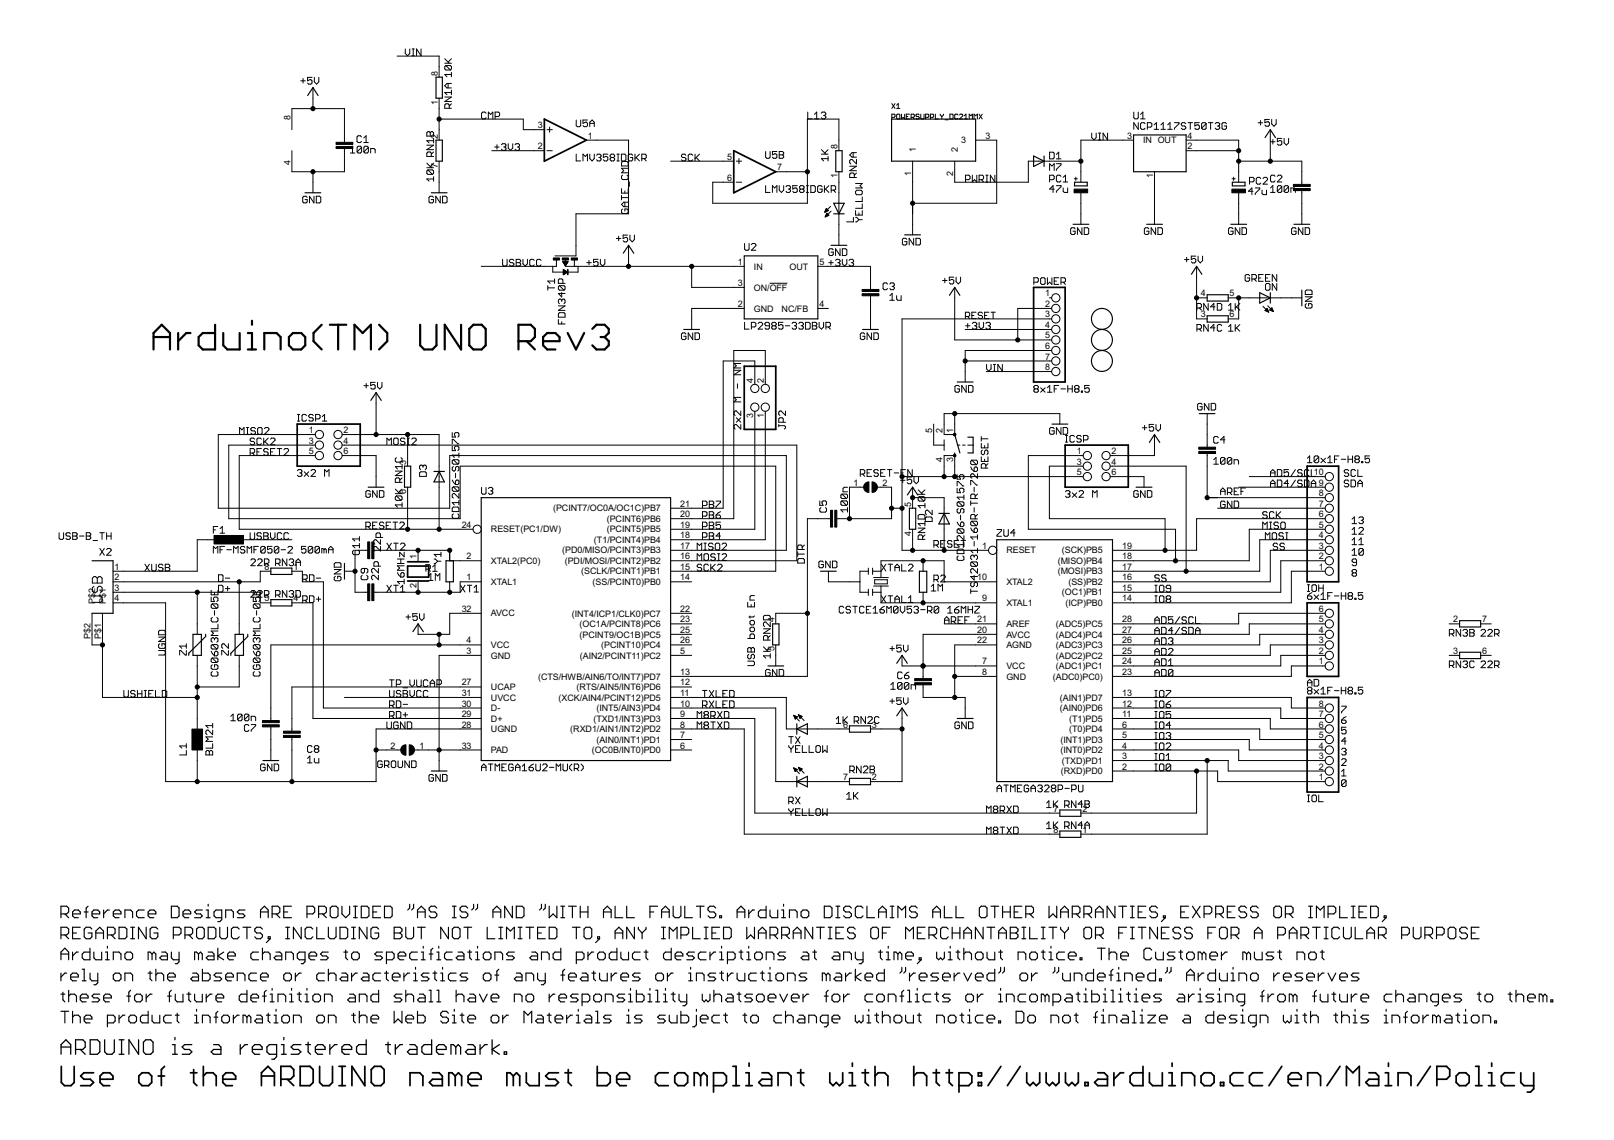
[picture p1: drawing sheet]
<svg xmlns="http://www.w3.org/2000/svg" width="297mm" height="210mm" viewBox="0 0 297 210" stroke-linecap="round" stroke-linejoin="round" font-family="sans-serif">
<defs><g id="words">
<g font-size="1.8">
<text x="80.6" y="13.9" transform="rotate(-90 80.6 13.9)">8</text>
<text x="53.4" y="22.1" transform="rotate(-90 53.4 22.1)">8</text>
<text x="80.6" y="19.2" transform="rotate(-90 80.6 19.2)">1</text>
<text x="99" y="23.6">3</text>
<text x="80.6" y="25.5" transform="rotate(-90 80.6 25.5)">2</text>
<text x="99" y="27.5">2</text>
<text x="108.2" y="25.5">1</text>
<text x="133.9" y="29.4">5</text>
<text x="154.1" y="27.5" transform="rotate(-90 154.1 27.5)">8</text>
<text x="168.5" y="27.9" transform="rotate(-90 168.5 27.9)">1</text>
<text x="176.3" y="27.9" transform="rotate(-90 176.3 27.9)">2</text>
<text x="176.9" y="26.4">3</text>
<text x="181.3" y="25.5">3</text>
<text x="207.4" y="25.5">3</text>
<text x="210.4" y="26.4">IN OUT</text>
<text x="218.6" y="25.5">4</text>
<text x="218.6" y="27.5">2</text>
<text x="53.4" y="30.4" transform="rotate(-90 53.4 30.4)">4</text>
<text x="80.6" y="30.9" transform="rotate(-90 80.6 30.9)">7</text>
<text x="133.9" y="33.3">6</text>
<text x="143.1" y="31.3">7</text>
<text x="154.1" y="32.8" transform="rotate(-90 154.1 32.8)">1</text>
<text x="167.7" y="32.4" transform="rotate(-90 167.7 32.4)">1</text>
<text x="175.4" y="32.4" transform="rotate(-90 175.4 32.4)">2</text>
<text x="212.2" y="32.8" transform="rotate(-90 212.2 32.8)">1</text>
<text x="135.8" y="48.8">1</text>
<text x="135.8" y="52.6">3</text>
<text x="138.8" y="49.6">IN</text>
<text x="138.8" y="53.5">ON/OFF</text>
<text x="145.3" y="49.6">OUT</text>
<text x="150.8" y="48.8">5</text>
<text x="135.8" y="56.5">2</text>
<text x="138.8" y="57.4">GND</text>
<text x="143.9" y="57.4">NC/FB</text>
<text x="150.8" y="56.5">4</text>
<text x="192.4" y="54.6">1</text>
<text x="192.4" y="56.5">2</text>
<text x="192.4" y="58.5">3</text>
<text x="221" y="58.5">3</text>
<text x="221" y="54.6">4</text>
<text x="226.3" y="58.5">6</text>
<text x="226.3" y="54.6">5</text>
<text x="192.4" y="60.4">4</text>
<text x="192.4" y="62.3">5</text>
<text x="192.4" y="64.3">6</text>
<text x="138.6" y="70.5" transform="rotate(-90 138.6 70.5)">4</text>
<text x="140.6" y="70.5" transform="rotate(-90 140.6 70.5)">2</text>
<text x="192.4" y="66.2">7</text>
<text x="192.4" y="68.1">8</text>
<text x="138.6" y="76.9" transform="rotate(-90 138.6 76.9)">3</text>
<text x="140.6" y="76.9" transform="rotate(-90 140.6 76.9)">1</text>
<text x="56.8" y="79.7">1</text>
<text x="56.8" y="81.7">3</text>
<text x="56.8" y="83.6">5</text>
<text x="63.2" y="79.7">2</text>
<text x="63.2" y="81.7">4</text>
<text x="63.2" y="83.6">6</text>
<text x="171.6" y="79.7" transform="rotate(-90 171.6 79.7)">5</text>
<text x="173.5" y="79.7" transform="rotate(-90 173.5 79.7)">2</text>
<text x="175.4" y="79.7" transform="rotate(-90 175.4 79.7)">1</text>
<text x="198.2" y="83.6">1</text>
<text x="204.6" y="83.6">2</text>
<text x="74.7" y="85.6" transform="rotate(-90 74.7 85.6)">3</text>
<text x="157.1" y="89.4">1</text>
<text x="162.4" y="89.4">2</text>
<text x="173.5" y="85.1" transform="rotate(-90 173.5 85.1)">4</text>
<text x="175.4" y="85.1" transform="rotate(-90 175.4 85.1)">3</text>
<text x="198.2" y="85.6">3</text>
<text x="198.2" y="87.5">5</text>
<text x="204.6" y="85.6">4</text>
<text x="204.6" y="87.5">6</text>
<text x="241.8" y="87.5">10</text>
<text x="242.7" y="89.4">9</text>
<text x="74.7" y="90.9" transform="rotate(-90 74.7 90.9)">6</text>
<text x="101.8" y="94.2">(PCINT7/OC0A/OC1C)PB7</text>
<text x="125.2" y="95.2">20</text>
<text x="125.2" y="93.3">21</text>
<text x="167.7" y="93.3" transform="rotate(-90 167.7 93.3)">5</text>
<text x="242.7" y="95.2">6</text>
<text x="242.7" y="93.3">7</text>
<text x="242.7" y="91.4">8</text>
<text x="85" y="97.2">24</text>
<text x="90.3" y="98">RESET(PC1/DW)</text>
<text x="103.5" y="101.9">(PD0/MISO/PCINT3)PB3</text>
<text x="109.3" y="100">(T1/PCINT4)PB4</text>
<text x="111.7" y="98">(PCINT5)PB5</text>
<text x="111.7" y="96.1">(PCINT6)PB6</text>
<text x="125.2" y="97.2">19</text>
<text x="125.2" y="101">17</text>
<text x="125.2" y="99.1">18</text>
<text x="167.7" y="98.6" transform="rotate(-90 167.7 98.6)">4</text>
<text x="180.7" y="101">1</text>
<text x="185.2" y="101.9">RESET</text>
<text x="195.4" y="101.9">(SCK)PB5</text>
<text x="206.5" y="101">19</text>
<text x="242.7" y="101">3</text>
<text x="242.7" y="99.1">4</text>
<text x="242.7" y="97.2">5</text>
<text x="21.1" y="104.9">1</text>
<text x="21.1" y="106.9">2</text>
<text x="48.7" y="104.9">8</text>
<text x="54" y="104.9">1</text>
<text x="76.7" y="103" transform="rotate(-90 76.7 103)">1</text>
<text x="85.9" y="106.9">1</text>
<text x="85.9" y="103">2</text>
<text x="90.3" y="107.7">XTAL1</text>
<text x="90.3" y="103.8">XTAL2(PC0)</text>
<text x="103.9" y="103.8">(PDI/MOSI/PCINT2)PB2</text>
<text x="107" y="105.8">(SCLK/PCINT1)PB1</text>
<text x="109.1" y="107.7">(SS/PCINT0)PB0</text>
<text x="125.2" y="103">16</text>
<text x="125.2" y="104.9">15</text>
<text x="125.2" y="106.9">14</text>
<text x="179.8" y="106.9">10</text>
<text x="185.2" y="107.7">XTAL2</text>
<text x="194.7" y="103.8">(MISO)PB4</text>
<text x="194.7" y="105.8">(MOSI)PB3</text>
<text x="196.6" y="107.7">(SS)PB2</text>
<text x="206.5" y="103">18</text>
<text x="206.5" y="104.9">17</text>
<text x="206.5" y="106.9">16</text>
<text x="242.7" y="104.9">1</text>
<text x="242.7" y="103">2</text>
<text x="17.5" y="111.2" transform="rotate(-90 17.5 111.2)">P$2</text>
<text x="19.4" y="111.2" transform="rotate(-90 19.4 111.2)">P$1</text>
<text x="21.1" y="108.8">3</text>
<text x="21.1" y="110.7">4</text>
<text x="48.7" y="110.7">5</text>
<text x="54" y="110.7">4</text>
<text x="76.7" y="108.3" transform="rotate(-90 76.7 108.3)">2</text>
<text x="85" y="112.7">32</text>
<text x="90.3" y="113.5">AVCC</text>
<text x="105.2" y="113.5">(INT4/ICP1/CLK0)PC7</text>
<text x="125.2" y="112.7">22</text>
<text x="180.7" y="110.7">9</text>
<text x="185.2" y="111.6">XTAL1</text>
<text x="195.4" y="109.6">(OC1)PB1</text>
<text x="196.1" y="111.6">(ICP)PB0</text>
<text x="206.5" y="108.8">15</text>
<text x="206.5" y="110.7">14</text>
<text x="242.7" y="112.7">6</text>
<text x="16.7" y="117.6" transform="rotate(-90 16.7 117.6)">P$2</text>
<text x="18.6" y="117.6" transform="rotate(-90 18.6 117.6)">P$1</text>
<text x="85.9" y="118.5">4</text>
<text x="90.3" y="119.3">VCC</text>
<text x="106.7" y="115.5">(OC1A/PCINT8)PC6</text>
<text x="106.7" y="117.4">(PCINT9/OC1B)PC5</text>
<text x="110.7" y="119.3">(PCINT10)PC4</text>
<text x="125.2" y="114.6">23</text>
<text x="125.2" y="116.5">25</text>
<text x="125.2" y="118.5">26</text>
<text x="142.5" y="119.9" transform="rotate(-90 142.5 119.9)">5</text>
<text x="142.5" y="114.6" transform="rotate(-90 142.5 114.6)">4</text>
<text x="179.8" y="116.5">20</text>
<text x="179.8" y="114.6">21</text>
<text x="179.8" y="118.5">22</text>
<text x="185.2" y="117.4">AVCC</text>
<text x="185.2" y="115.4">AREF</text>
<text x="185.2" y="119.3">AGND</text>
<text x="194.3" y="115.5">(ADC5)PC5</text>
<text x="194.3" y="117.4">(ADC4)PC4</text>
<text x="194.3" y="119.3">(ADC3)PC3</text>
<text x="206.5" y="114.6">28</text>
<text x="206.5" y="116.5">27</text>
<text x="206.5" y="118.5">26</text>
<text x="242.7" y="118.5">3</text>
<text x="242.7" y="116.5">4</text>
<text x="242.7" y="114.6">5</text>
<text x="267.4" y="114.6">2</text>
<text x="272.8" y="114.6">7</text>
<text x="85.9" y="120.4">3</text>
<text x="90.3" y="121.3">GND</text>
<text x="99" y="125.1">(CTS/HWB/AIN6/TO/INT7)PD7</text>
<text x="106.7" y="121.3">(AIN2/PCINT11)PC2</text>
<text x="125.2" y="120.4">5</text>
<text x="125.2" y="124.3">13</text>
<text x="180.7" y="124.3">8</text>
<text x="180.7" y="122.3">7</text>
<text x="185.2" y="125.1">GND</text>
<text x="185.2" y="123.2">VCC</text>
<text x="193.8" y="125.1">(ADC0)PC0)</text>
<text x="194.3" y="121.3">(ADC2)PC2</text>
<text x="194.3" y="123.2">(ADC1)PC1</text>
<text x="206.5" y="120.4">25</text>
<text x="206.5" y="122.3">24</text>
<text x="206.5" y="124.3">23</text>
<text x="242.7" y="122.3">1</text>
<text x="242.7" y="120.4">2</text>
<text x="267.4" y="120.4">3</text>
<text x="272.8" y="120.4">6</text>
<text x="85" y="130.1">30</text>
<text x="85" y="126.2">27</text>
<text x="85" y="128.1">31</text>
<text x="90.3" y="130.9">D-</text>
<text x="90.3" y="127.1">UCAP</text>
<text x="90.3" y="129">UVCC</text>
<text x="102.8" y="129">(XCK/AIN4/PCINT12)PD5</text>
<text x="106.1" y="127.1">(RTS/AIN5/INT6)PD6</text>
<text x="109.8" y="130.9">(INT5/AIN3)PD4</text>
<text x="125.2" y="130.1">10</text>
<text x="125.2" y="126.2">12</text>
<text x="125.2" y="128.1">11</text>
<text x="195.1" y="129">(AIN1)PD7</text>
<text x="195.1" y="130.9">(AIN0)PD6</text>
<text x="206.5" y="128.1">13</text>
<text x="206.5" y="130.1">12</text>
<text x="242.7" y="130.1">8</text>
<text x="71.9" y="137.8">2</text>
<text x="77.2" y="137.8">1</text>
<text x="85" y="132">29</text>
<text x="85" y="137.8">33</text>
<text x="85" y="134">28</text>
<text x="90.3" y="132.9">D+</text>
<text x="90.3" y="134.8">UGND</text>
<text x="105" y="134.8">(RXD1/AIN1/INT2)PD2</text>
<text x="109.2" y="132.9">(TXD1/INT3)PD3</text>
<text x="109.8" y="136.7">(AIN0/INT1)PD1</text>
<text x="125.2" y="135.9">7</text>
<text x="125.2" y="137.8">6</text>
<text x="125.2" y="134">8</text>
<text x="125.2" y="132">9</text>
<text x="155.2" y="134">6</text>
<text x="160.5" y="134">3</text>
<text x="195.1" y="136.7">(INT1)PD3</text>
<text x="196.8" y="132.9">(T1)PD5</text>
<text x="196.8" y="134.8">(T0)PD4</text>
<text x="206.5" y="132">11</text>
<text x="206.5" y="134">6</text>
<text x="206.5" y="135.9">5</text>
<text x="206.5" y="137.8">4</text>
<text x="242.7" y="137.8">4</text>
<text x="242.7" y="135.9">5</text>
<text x="242.7" y="134">6</text>
<text x="242.7" y="132">7</text>
<text x="90.3" y="138.7">PAD</text>
<text x="108.9" y="138.7">(OC0B/INT0)PD0</text>
<text x="155.2" y="143.6">7</text>
<text x="160.5" y="143.6">2</text>
<text x="195.1" y="138.7">(INT0)PD2</text>
<text x="195.2" y="142.6">(RXD)PD0</text>
<text x="195.4" y="140.6">(TXD)PD1</text>
<text x="206.5" y="139.8">3</text>
<text x="206.5" y="141.7">2</text>
<text x="242.7" y="143.6">1</text>
<text x="242.7" y="141.7">2</text>
<text x="242.7" y="139.8">3</text>
<text x="193.9" y="149.4">7</text>
<text x="199.2" y="149.4">2</text>
<text x="193.9" y="153.3">8</text>
<text x="199.2" y="153.3">1</text>
</g>
</g></defs>
<g fill="none" stroke="#000" stroke-width=".18">
<path d="M55.4 14.9h.8M55.8 14.5v.8M57.4 14.2h-.8v.7l.4-.2 .4 .2v.4l-.2 .2h-.4l-.2-.2M57.6 16.1v3.9M57.8 14.2v.9l.5 .4 .4-.4v-.9M73.1 10.3h7.7v3.9M74.6 9v.8l.4 .5 .4-.5v-.8M75.8 10.3h.4M75.8 9h.4M76.1 9v1.3M77.5 9v1.3l-.8-1.3v1.3M80.8 18.1v7.7"/>
<path d="M81.9 11.6h1.2M81.9 10.8l.8 .8M81.9 17.9h1.2l-1.2 .8h1.2M82.1 12.1h.8l.2 .2v.4l-.2 .2M82.1 12.1l-.2 .2v.4l.2 .2h.8M82.1 12.1l.8 .8M82.5 15.4v.8M82.7 19.9v-.6l-.2-.2h-.4l-.2 .2v.6h1.2M83.1 13.7h-1.2l.4 .4M83.1 13.3v.8M83.1 16.6v.8M83.1 10.8l-.6 .6"/>
<path d="M83.1 19.1l-.4 .4M83.1 17h-1.2l.4 .4M83.1 15.4h-.8l-.4 .4 .4 .4h.8M164.1 19.1l.6 .9M164.7 19.1l-.6 .9M165 19.4l.3-.3v.9M165 20h.6M53.7 23.9v-3.9h9.7v6.2M56.5 36.3l-.2-.2h-.4l-.2 .2v.9l.2 .2h.4l.2-.2v-.5h-.4M57.6 31.6v3.9M57.8 36.1v1.3l-.8-1.3v1.3M58.2 36.1h.6l.2 .2v.9l-.2 .2h-.6z"/>
<path d="M63.4 27.4v4.2h-9.7v-3.9M64.5 27.3l.4-.4v1.3M64.5 28.2h.8M66.5 25.2l-.2-.2h-.4l-.2 .2v.8l.2 .2h.4l.2-.2M66.5 27.1v.9l-.2 .2h-.4l-.2-.2M66.5 27.1l-.2-.2h-.4l-.2 .2v.9M66.5 27.1l-.8 .9M67 26.2h.8M67 25.4l.4-.4v1.2M67.8 27.1v.9l-.2 .2h-.4l-.2-.2M67.8 27.1l-.2-.2h-.4l-.2 .2v.9M67.8 27.1l-.8 .9"/>
<path d="M68.2 28.2v-.9h.6l.2 .3v.6M78.5 24.4l.3-.2h.2l.2 .2 .2-.2h.2l.2 .2v.7h-1.3zM78.5 30.9h1.3M78.5 30l.9 .9M78.5 26.7h1.3l-1.3 .9h1.3M78.8 31.3h.8l.2 .2v.4l-.2 .2M78.8 31.3l-.3 .2v.4l.3 .2h.8M78.8 31.3l.8 .8M79.2 24.4v.7M79.4 28.8v-.6l-.2-.2h-.4l-.3 .2v.6h1.3M79.8 36.3l-.2-.2h-.5l-.1 .2v.9l.1 .2h.5l.2-.2v-.5h-.4M79.8 25.5v.8"/>
<path d="M79.8 32.5v.9M79.8 33h-1.3l.5 .4M79.8 30l-.6 .7M79.8 28l-.4 .4M79.8 25.9h-1.3l.5 .4M80.8 29.7v5.8M80.8 21.9h15.5v2h3.9M81 36.1v1.3l-.8-1.3v1.3M81.4 36.1h.7l.2 .2v.9l-.2 .2h-.7zM89.5 20.8l-.3-.2h-.4l-.2 .2v.9l.2 .2h.4l.3-.2M89.9 21.9v-1.3l.4 .5 .4-.5v1.3M90.5 27.7h9.7"/>
<path d="M91 27.1h.9M91.1 21.5h.6l.2-.2v-.5l-.2-.2h-.6v1.3M91.5 26.6v.9M92.3 26.6l.2-.1h.4l.2 .1-.2 .5M92.7 27.1h.2M92.9 27.1l.2 .2-.2 .4h-.4l-.2-.2M93.5 26.5v.8l.5 .4 .4-.4v-.8M94.8 26.6l.2-.1h.4l.2 .1-.2 .5M95.2 27.1h.2M95.4 27.1l.2 .2-.2 .4h-.4l-.2-.2M100.7 27.7h.9M100.7 23.9h.9"/>
<path d="M101.2 23.4v1M106 22.1v1l.3 .2h.4l.2-.2v-1M106 28.4v1.2h.9M107.3 29.6v-1.2l.4 .4 .4-.4v1.2M107.9 25.8h7.8v13.6h-9.7v7.7h-3.9M108.1 22.1h-.8v.6l.4-.2h.2l.2 .2v.4l-.2 .2h-.4l-.2-.2M108.5 23.3v-.8l.5-.4 .4 .4v.8M108.5 28.4v.8l.5 .4 .4-.4v-.8M108.5 22.7h.9M109.8 28.6l.2-.2h.4l.2 .2v.2l-.2 .2M110.2 29h.2M110.4 29l.2 .2v.2l-.2 .2h-.4l-.2-.2"/>
<path d="M111.9 28.4h-.9v.6l.7-.2 .2 .2v.4l-.2 .2h-.4l-.3-.2M112.5 29l-.2 .2v.2l.2 .2h.4l.2-.2v-.2l-.2-.2M112.5 29l-.2-.2v-.2l.2-.2h.4l.2 .2v.2l-.2 .2M112.5 29h.4M113.5 28.4h.5M113.5 29.6h.5M113.7 28.4v1.2M114.4 28.4h.6l.2 .2v.8l-.2 .2h-.6zM114.4 34.7v.9h1.2v-.9M114.4 36v.8M114.4 36.4h1.2M114.6 29.7h.8l.2 .3v.6h-1.2v-.6z"/>
<path d="M114.6 32.2l-.2 .2v.5l.2 .2h.8l.2-.2v-.5l-.2-.2M114.6 38.5l-.2 .2v.4l.2 .2h.8l.2-.2v-.4l-.2-.2h-.4v.4M115 35.2v.4M115 37.2v.9M115.6 37.2h-.8l-.4 .4 .4 .5h.8M115.6 31h-1.2l.4 .4-.4 .4h1.2M115.8 33.5v.8M116.4 28.6l-.2-.2h-.4l-.2 .2v.8l.2 .2h.4l.2-.2v-.4h-.4M116.9 28.4v1.2M117.1 29l.6 .6M117.7 28.4l-.8 .8M118.1 29.2h.6l.2-.2v-.4l-.2-.2h-.6v1.2"/>
<path d="M118.5 29.2l.4 .4M123.4 29.7h11.6M126.2 28.6l-.2-.2h-.4l-.2 .2v.2l.2 .2h.4l.2 .2v.2l-.2 .2h-.4l-.2-.2M127.5 28.6l-.2-.2h-.4l-.2 .2v.8l.2 .2h.4l.2-.2M127.9 28.4v1.2M128.1 29l.6 .6M128.7 28.4l-.8 .8M135.5 29.7h1M135.5 33.5h1M136 29.2v1M140.9 34.2v1.2h.8M140.9 27.9v1l.2 .2h.4l.2-.2v-1"/>
<path d="M142.2 35.4v-1.2l.4 .4 .4-.4v1.2M142.8 31.6h5.8M143 27.9h-.8v.6l.6-.2 .2 .2v.4l-.2 .2h-.5l-.1-.2M143.4 27.9h.6l.2 .2v.2l-.2 .2 .2 .2v.2l-.2 .2h-.6zM143.4 34.2v.8l.4 .4 .4-.4v-.8M143.4 28.5h.6M144.7 34.4l.1-.2h.5l.2 .2v.2l-.2 .2M145.1 34.8h.2M145.3 34.8l.2 .2v.2l-.2 .2h-.5l-.1-.2M146.7 34.2h-.8v.6l.6-.2 .2 .2v.4l-.2 .2h-.4l-.2-.2M147.3 34.8l-.1 .2 .1 .4h.5l.2-.2v-.2l-.2-.2M147.3 34.8l-.1-.2 .1-.4h.5l.2 .2v.2l-.2 .2"/>
<path d="M147.3 34.8h.5M148.4 35.4h.4M148.4 34.2h.4M148.7 20.6v1.3h.8M149.2 34.2h.6l.3 .2v.8l-.3 .2h-.6zM149.9 21.1l.4-.5v1.3M149.9 21.9h.8M151.2 20.8l.1-.2h.5l.2 .2v.3l-.2 .2M151.2 28.4h1.2M151.2 27.6l.8 .8M151.3 34.4l-.2-.2h-.4l-.2 .2v.8l.2 .2h.4l.2-.2v-.4h-.4M151.6 21.3h.2"/>
<path d="M151.7 34.2v1.2M151.8 21.3l.2 .2v.2l-.2 .2h-.5l-.1-.2M151.8 39h.1M151.8 38.9h.3M151.9 38.8h.4M151.9 38.8h.5M151.9 39.9h.2M151.9 34.8l.6 .6M152 38.7h.4M152 39.8h.3M152 38.6h.3M152 39.7h.5"/>
<path d="M152 39.6h.5M152 38.5h.2M152.1 38.4h.1M152.1 39.5h.3M152.1 38.4l-.3 .7M152.1 38.4l.4 .4-.7 .3M152.1 39.4h.2M152.1 39.3h.2M152.2 39.3l-.3 .6M152.2 39.3l.3 .3-.6 .3M152.2 39.3h.1M152.4 29.2h-1.2l.4 .4"/>
<path d="M152.4 28.8v.8M152.4 27.6l-.6 .6M152.5 34.2l-.8 .8M152.8 38l-1 1.1M153 38.9l-1.1 1M153 35h.6l.2-.2v-.4l-.2-.2h-.6v1.2M153.4 35l.4 .4M154.4 27.7v-5.8h-5.8v15.5h-17.4v-3.9h3.8M154.4 31.6v13.6M156.4 30.6h1.2l-1.2 .8h1.2M157 28.1v.8M157.2 32.7v-.6l-.2-.2h-.4l-.2 .2v.6h1.2"/>
<path d="M157.5 33.8h1.2l-.4 .4 .4 .4h-1.2M157.5 35.2l.2-.2h.8l.2 .2v.4l-.2 .3h-.8l-.2-.3zM157.5 38.8v.8h1.2v-.8M157.6 28.1h-.8l-.4 .4 .4 .4h.8M157.6 29.4v.8l-.8-.8h-.2l-.2 .2v.4l.2 .2M157.6 31.9l-.4 .4M158.1 39.2v.4M158.7 36.3v.8h-1.2M158.7 37.5v.9h-1.2M164.1 21.6h.5l.1-.1v-.3l-.1-.2h-.5v.9M165.2 21h.3l.1 .2v.6l-.1 .1h-.3l-.2-.1v-.6zM165.9 21v.9l.3-.3 .3 .3v-.9"/>
<path d="M166.8 21.5h.3M167.4 21h-.6v.9h.6M167.7 21.6h.4l.2-.1v-.3l-.2-.2h-.4v.9M168 29.7v13.5M168 21.6l.3 .3M169.2 21.2l-.2-.2h-.3l-.1 .2 .1 .3h.3l.2 .1-.2 .3h-.3l-.1-.1M169.5 21v.8l.1 .1h.3l.2-.1v-.8M170.3 21.6h.5l.1-.1v-.3l-.1-.2h-.5v.9M171.2 21.6h.5l.1-.1v-.3l-.1-.2h-.5v.9M172.1 21v.9h.6M173 21l.3 .5M173.3 21.5v.4"/>
<path d="M173.6 21l-.3 .5M173.9 22.1h.6M174.8 21h.5l.1 .2v.6l-.1 .1h-.5zM175.7 29.7v3.8h13.6v-3.8h9.6M176.3 21.2l-.2-.2h-.2l-.2 .2v.6l.2 .1h.2l.2-.1M176.6 21.2l.1-.2h.3l.2 .2v.1l-.6 .6h.6M177.5 21.9h.6M177.5 21.3l.3-.3v.9M177.7 33.1h.6l.2-.2v-.4l-.2-.2h-.6v1.2M178.4 21.9v-.9l.3 .3 .3-.3v.9M178.9 32.3v1.2l.4-.4 .5 .4v-1.2M179.3 21.9v-.9l.3 .3 .3-.3v.9"/>
<path d="M179.6 25.8h3.8v11.6h-15.4M180.2 21l.6 .9M180.2 33.1h.6l.2-.2v-.4l-.2-.2h-.6v1.2M180.6 33.1l.4 .4M180.8 21l-.6 .9M181.4 32.3h.4M181.4 33.5h.4M181.6 32.3v1.2M183.1 32.3v1.2l-.8-1.2v1.2M193.2 28h.6l.2 .2v.8l-.2 .3h-.6zM193.2 31.4v-1.3l.4 .5 .4-.5v1.3M193.2 33.1h.6l.2-.2v-.4l-.2-.2h-.6v1.2"/>
<path d="M194 34.8h-.8l.6-.6v1.2M194.4 34.2h.9v.2l-.9 .8v.2M194.4 30.1h.9v.3l-.9 .8v.2M194.4 29.3h.9M194.4 28.4l.4-.4v1.3M195.3 32.5l-.2-.2h-.5l-.2 .2v.8l.2 .2h.5l.2-.2M195.7 34.6v.6l.2 .2h.6v-.8M195.7 33.5h.8M195.7 32.7l.4-.4v1.2M197.7 32.9h.6M198 32.6v.6M198.9 35.5v5.8"/>
<path d="M200.9 24.5v.8l.4 .5 .4-.5v-.8M202.2 25.8h.4M202.2 24.5h.4M202.4 24.5v1.3M203.8 24.5v1.3l-.8-1.3v1.3M208.6 25.8h-9.7v7.7M208.7 20.6v1.1l.2 .2h.4l.2-.2v-1.1M209.5 22.6v1.2l-.8-1.2v1.2M209.9 21.9h.8M209.9 21.1l.4-.5v1.3M210.7 22.8l-.2-.2h-.4l-.2 .2v.8l.2 .2h.4l.2-.2M211.2 23.4h.6l.2-.2v-.4l-.2-.2h-.6v1.2"/>
<path d="M212.4 23.8h.8M212.4 23l.4-.4v1.2M212.5 31.6v9.7M213.7 23.8h.8M213.7 23l.4-.4v1.2M214.9 23.8h.8M214.9 23l.4-.4v1.2M216.2 22.6h.8v.2l-.8 .8v.2M218.2 22.8l-.2-.2h-.4l-.2 .2v.2l.2 .2h.4l.2 .2-.2 .4h-.4l-.2-.2M218.3 25.8h9.7v7.7M218.3 27.7h9.7M218.7 22.6h.8"/>
<path d="M219.1 22.6v1.2M220.7 22.6h-.8v.6l.4-.2h.2l.2 .2v.4l-.2 .2h-.4l-.2-.2M222 22.8l-.2-.2h-.4l-.3 .2v.8M222 22.8v.8l-.2 .2h-.4l-.3-.2M222 22.8l-.9 .8M222.4 22.6h.8M222.8 22.6v1.2M223.6 22.8l.3-.2h.4l.2 .2v.2l-.2 .2M224 23.2h.3M224.3 23.2l.2 .2-.2 .4h-.4l-.3-.2M225.7 22.8l-.2-.2h-.4l-.2 .2v.8l.2 .2h.4l.2-.2v-.4h-.4M226.7 32.9h.6"/>
<path d="M227 32.6v.6M228 35.5v5.8M228 29.7h11.6v4.3M230 33.5h.6l.2-.2v-.4l-.2-.2h-.6v1.2M230.6 35.2h-.8l.6-.6v1.2M231 34.6h.8v.2l-.8 .8v.2M231.5 22.6h.9M232 22.2v.8M232 32.9l-.2-.2h-.4l-.2 .2v.8l.2 .2h.4l.2-.2M232.3 35v.6l.2 .2h.6v-.8M232.5 32.9l.2-.2h.4l.2 .2v.2l-.8 .8h.8M233.6 22h-.8v.6l.6-.2 .2 .2v.4l-.2 .2h-.4l-.2-.2"/>
<path d="M233.8 23.9v5.8M233.8 34.6l.5-.4v1.2M233.8 35.4h.9M233.8 26.1h.9M234 22v.8l.5 .4 .4-.4v-.8M234.3 25.7v.8M234.7 32.5l-.2-.2h-.5l-.2 .2v.8l.2 .2h.5l.2-.2M235.1 32.5l.2-.2h.4l.2 .2v.2l-.8 .8h.8M235.9 34.4v.8l-.2 .2h-.4l-.2-.2M235.9 25.5h-.8v.6l.6-.2 .2 .2v.4l-.2 .2h-.4l-.2-.2M235.9 34.4l-.2-.2h-.4l-.2 .2v.8M235.9 34.4l-.8 .8"/>
<path d="M236.3 25.5v.8l.4 .4 .5-.4v-.8M237.2 34.4v.8l-.2 .2h-.5l-.2-.2M237.2 34.4l-.2-.2h-.5l-.2 .2v.8M237.2 34.4l-.9 .8M237.6 35.4v-.8h.6l.2 .2v.6M239.6 35.1v6.2M92.5 47.8v1l.2 .2h.4l.2-.2v-1M94.6 47.9l-.2-.1h-.4l-.3 .1v.3l.3 .2h.4l.2 .2-.2 .4h-.4l-.3-.2M95 48.4h.6M95 47.8h.6l.2 .1v.3l-.2 .2 .2 .4-.2 .2h-.6zM96.2 47.8v.8l.4 .4 .5-.4v-.8M98.3 47.9l-.2-.1h-.4l-.2 .1v.9l.2 .2h.4l.2-.2"/>
<path d="M99.6 47.9l-.2-.1h-.4l-.3 .1v.9l.3 .2h.4l.2-.2M100.8 53h1.3M100.8 52.6v.8M101.7 49v1.1h4.7v-1.1M102.1 51.8h-1.3l.4 .4M102.1 51.4v.8M102.4 47.9v1.1h-13.8M102.8 58.8v.8h1.2M102.8 56.3h1.2l-1.2 .8h1.2M103 52.6l-.2 .2v.4l.2 .2h.8M103 57.6h.8l.2 .2v.6h-1.2v-.6zM103 52.6h.8l.2 .2v.4l-.2 .2"/>
<path d="M103 52.6l.8 .8M103.4 55.3l-.2-.2h-.2l-.2 .2v.4l.2 .2M103.4 53.8v.9l-.6-.7h1.2M103.4 55.3v.2M103.4 59.2v.4M103.4 55.3l.2-.2h.2l.2 .2v.4l-.2 .2M103.6 48.2h.9l-.4 .7zM103.6 52.2v-.7l-.2-.1h-.4l-.2 .1v.7h1.2M103.6 48.2h.9M103.7 48.3h.8M103.7 50.6h.1M103.7 48.3h.7"/>
<path d="M103.7 49.6l.7 .5-.7 .5zM103.7 50.5h.1M103.7 50.4h.2M103.7 50.4h.3M103.7 50.4h.4M103.7 50.3h.4M103.7 50.2h.5M103.7 50.2h.6M103.7 50.2h.7M103.7 50.1h.7M103.7 50h.6M103.7 50h.5"/>
<path d="M103.7 49.9h.5M103.7 49.9h.4M103.7 49.8h.3M103.7 49.8h.2M103.7 49.7h.2M103.7 49.7h.1M103.7 48.4h.7M103.8 48.5h.6M103.8 48.6h.5M103.9 48.7h.3M104 48.8h.2M104 48.8h.1"/>
<path d="M104 48.9h.1M104.1 47.8v1.2h32.9M104.1 48.9h.1M105.7 47.9v1.1M108 48.4h.8M108.4 47.9v.9M110.1 47.8h-.9v.6l.4-.2h.3l.2 .2v.4l-.2 .2h-.5l-.2-.2M110.5 47.8v.8l.4 .4 .4-.4v-.8M113.4 43.9h.9M113.9 43.5v.8M115.5 43.3h-.8v.6l.6-.2 .2 .2v.4l-.2 .2h-.4l-.2-.2M115.7 45.2v3.8"/>
<path d="M115.9 43.3v.8l.5 .4 .4-.4v-.8M127.3 49v3.9h9.7M137 56.8h-9.7v3.9M137 44.8v1.1l.2 .2h.4l.3-.2v-1.1M137 59.4v1.2h.9M138.3 45l.2-.2h.4l.2 .2v.3l-.8 .8h.8M139.5 59.6l.2-.2h.4l.3 .2v.2l-.9 .8h.9M141.6 60h-.6l-.2-.2 .2-.4h.4l.2 .2v.8l-.2 .2h-.4l-.2-.2M141.6 52.2h3.3M142.2 60l-.2 .2 .2 .4h.4l.3-.2-.3-.4M142.2 60l-.2-.2 .2-.4h.4l.3 .2v.2l-.3 .2M142.2 60h.4"/>
<path d="M144.1 59.4h-.8v.6l.6-.2 .2 .2v.4l-.2 .2h-.4l-.2-.2M144.5 60h.9M145.8 59.6l.2-.2h.4l.2 .2v.2l-.2 .2M146.2 60h.2M146.4 60l.2 .2-.2 .4h-.4l-.2-.2M147 59.6l.2-.2h.4l.2 .2v.2l-.2 .2M147.4 60h.2M147.6 60l.2 .2-.2 .4h-.4l-.2-.2M148.3 59.4h.6l.2 .2v.8l-.2 .2h-.6zM149.5 59.4h.6l.2 .2-.2 .4 .2 .4-.2 .2h-.6zM149.5 60h.6M150.5 49h9.7v4.3"/>
<path d="M150.5 56.8h2M150.7 59.4v.8l.5 .4 .4-.4v-.8M152.5 48.4h.9M152.9 47.9v.9M153.4 46l-.3-.2h-.4l-.2 .2v.8l.2 .3h.4l.3-.3v-.4h-.5M153.8 47.9l.2-.1h.4l.2 .1v.3l-.2 .2M154.2 48.4h.2M154.4 48.4l.2 .2-.2 .4h-.4l-.2-.2M154.6 45.8v1.3l-.8-1.3v1.3M155 47.8v.8l.4 .4 .5-.4v-.8M155 45.8h.6l.3 .2v.8l-.3 .3h-.6zM156.3 47.9l.2-.1h.4l.2 .1v.3l-.2 .2"/>
<path d="M156.7 48.4h.2M156.9 48.4l.2 .2-.2 .4h-.4l-.2-.2M157.1 40v.9h-1.3M157.5 40h.2l.4 .4M158.1 40.4l-.4 .5h-.2M158.1 40.4h.6M160.2 54.5v6.2M163.3 52.3l-.2-.2h-.4l-.2 .2v.8l.2 .2h.4l.2-.2M163.8 54.4l.4-.4v1.3M163.8 55.3h.8M163.8 52.3l.2-.2h.4l.2 .2v.2l-.2 .2M164.2 52.7h.2"/>
<path d="M164.4 52.7l.2 .2-.2 .4h-.4l-.2-.2M165 54.4v.7l.2 .2h.6v-.9M166.9 44.1l-.2-.2h-.4l-.2 .2v.8l.2 .2h.4l.2-.2v-.4h-.4M168.1 43.9v1.2l-.8-1.2v1.2M168.6 43.9h.6l.2 .2v.8l-.2 .2h-.6zM173.5 51.6h.8M173.9 51.2v.9M175.5 51h-.8v.6l.6-.1 .2 .1v.5l-.2 .2h-.4l-.2-.2M175.7 52.9v9.7h17.8M176 51v.9l.4 .4 .4-.4v-.9M177.7 58.3h.6l.2-.2v-.4l-.2-.2h-.6v1.2M177.7 60h.8"/>
<path d="M178.1 58.3l.4 .4M178.1 59.6v.8M178.9 58.1h.3M178.9 59.6l.2-.2h.5l.2 .2v.2l-.2 .2M179.3 60h.3M179.6 60l.2 .2-.2 .4h-.5l-.2-.2M179.6 57.5h-.7v1.2h.7M180.2 59.4v.8l.4 .4 .4-.4v-.8M180.8 57.7l-.2-.2h-.4l-.2 .2v.2l.2 .2h.4l.2 .2v.2l-.2 .2h-.4l-.2-.2M181.2 58.1h.4M181.4 59.6l.2-.2h.5l.2 .2v.2l-.2 .2M181.8 60h.3"/>
<path d="M182 57.5h-.8v1.2h.8M182.1 60l.2 .2-.2 .4h-.5l-.2-.2M182.4 57.5h.8M182.8 57.5v1.2M190.3 52h.6l.2-.2v-.5l-.2-.2h-.6v1.3M191.5 51.3l.2-.2h.5l.1 .2v.9l-.1 .2h-.5l-.2-.2zM192.8 51.1v1.3l.4-.4 .4 .4v-1.3M193.1 54.8h.4M193.5 58.7h-27.5v42.6h15.9M193.5 56.8h-6.2v5.8M194 51.8h.4M194.8 51.1h-.8v1.3h.8"/>
<path d="M195.3 52h.6l.2-.2v-.5l-.2-.2h-.6v1.3M195.7 52l.4 .4M197.9 42.1l-.2-.2h-.4l-.3 .2v.9l.3 .2h.4l.2-.2v-.4h-.4M199.1 41.9v1.3l-.8-1.3v1.3M199.5 41.9h.7l.2 .2v.9l-.2 .2h-.7zM211.4 42.1l-.2-.2h-.4l-.2 .2v.9l.2 .2h.4l.2-.2v-.4h-.4M212.7 41.9v1.3l-.8-1.3v1.3M213.1 41.9h.6l.2 .2v.9l-.2 .2h-.6zM218 47.8h.8M218.4 47.4v.8M220.1 47.2h-.9v.6l.7-.2 .2 .2v.4l-.2 .2h-.4l-.3-.2M220.2 54.8h2"/>
<path d="M220.2 49v9.7h2M220.3 56.7h.6l.2-.2v-.4l-.2-.2h-.6v1.2M220.5 47.2v.8l.4 .4 .4-.4v-.8M220.7 56.7l.4 .4M222.4 55.9v1.2l-.9-1.2v1.2M222.4 59.8v1.2l-.9-1.2v1.2M223.6 56.5h-.8l.6-.6v1.2M224 55.9h.6l.3 .2v.8l-.3 .2h-.6zM224.9 60l-.3-.2h-.4l-.2 .2v.8l.2 .2h.4l.3-.2M226 54.8h13.6M226.1 56.3l.4-.4v1.2M226.1 57.1h.8"/>
<path d="M226.9 42.1l-.2-.2h-.4l-.2 .2v.9l.2 .2h.4l.2-.2v-.4h-.4M227.3 55.9v1.2M227.3 59.8v1.2M227.5 56.5l.7 .6M228 54.8v3.9h-2M228.2 41.9v1.3l-.9-1.3v1.3M228.2 59.8l-.9 .8M228.2 55.9l-.9 .8M228.6 41.9h.6l.2 .2v.9l-.2 .2h-.6zM230 50.8l-.2-.3h-.4l-.2 .3v.8l.2 .2h.4l.2-.2v-.4h-.4M230.4 51.4h.6l.2-.2v-.4l-.2-.3h-.6v1.3M230.8 51.4l.4 .4"/>
<path d="M231.6 51.2h.5M232.4 56.4l1.1 1.1M232.5 50.5h-.9v1.3h.9M232.8 57.2l.4-.4 .3 .7M232.8 57.2l.7 .3M232.8 57.2h.6M232.9 51.2h.4M232.9 57.1h.4M233 57.3h.4M233 57h.3M233.1 56.9h.2M233.1 52.2h.4l.2 .2v.8l-.2 .2h-.4l-.2-.2v-.8z"/>
<path d="M233.2 56.8h.1M233.2 57.3h.2M233.3 56.3l1.1 1.1M233.4 57.4h.1M233.7 57.1l.7 .3M233.7 57.1l.4-.4 .3 .7M233.7 57.1h.5M233.7 50.5h-.8v1.3h.8M233.8 57h.4M233.8 56.9h.4M233.9 57.2h.4M233.9 56.8h.2"/>
<path d="M234 56.7h.1M234.1 57.3h.2M234.3 57.3h.1M235 50.5v1.3l-.9-1.3v1.3M235 52.2v1.2l-.9-1.2v1.2M238.5 42.1l-.2-.2h-.4l-.2 .2v.9l.2 .2h.4l.2-.2v-.4h-.4M239.8 41.9v1.3l-.8-1.3v1.3M240.2 41.9h.6l.2 .2v.9l-.2 .2h-.6zM240.2 53.6l.2-.2h.9l.2 .2v.6h-1.3zM240.2 54.7h1.3l-1.3 .8h1.3M240.4 55.9l-.2 .2v.4l.2 .2h.9l.2-.2v-.4l-.2-.2h-.5v.4M44.1 80v-1.3l.4 .4 .4-.4v1.3"/>
<path d="M45.3 78.7h.5M45.3 80h.5M45.6 78.7v1.3M47 78.9l-.2-.2h-.4l-.2 .2v.2l.2 .2h.4l.2 .2v.3l-.2 .2h-.4l-.2-.2M47.6 78.7h.4l.2 .2v.9l-.2 .2h-.4l-.2-.2v-.9zM48.7 78.9l.2-.2h.4l.2 .2v.2l-.8 .9h.8M54.7 77.5h.5M54.7 76.3h.5M54.9 76.3v1.2M56.4 76.5l-.2-.2h-.4l-.2 .2v.8l.2 .2h.4l.2-.2M57.7 76.5l-.3-.2h-.4l-.2 .4 .2 .2h.4l.3 .2v.2l-.3 .2h-.4l-.2-.2M58.1 77.1h.6l.2-.2v-.4l-.2-.2h-.6v1.2"/>
<path d="M59.3 76.7l.4-.4v1.2M59.3 77.5h.9M67 71h.8M67.4 70.6v.8M69 70.4h-.8v.6l.4-.2 .4 .2v.4l-.2 .2h-.4l-.2-.2M69.2 72.3v7.7M69.5 70.4v.8l.4 .4 .4-.4v-.8M83.2 79.7v.8h.6l-.2-.4 .2-.4h.5l.2 .2v.4l-.2 .2M126.2 61.5l-.2-.2h-.4l-.2 .2v.8l.2 .2h.4l.2-.2v-.4h-.4M127.5 61.3v1.2l-.8-1.2v1.2M127.9 61.3h.6l.2 .2v.8l-.2 .2h-.6zM135.1 68.2h1.2l-1.2 .8h1.2"/>
<path d="M135.5 76.9l.8 .8M135.7 70.7v.8M136.3 75.7v.8l-.8-.8h-.2l-.2 .2v.4l.2 .2M136.3 78.2v.8l-.8-.8h-.2l-.2 .2v.4l.2 .2M136.3 76.9l-.8 .8M136.3 73.2h-1.2l.4 .4-.4 .4h1.2M136.3 66.9h-1.2l.4 .5-.4 .4h1.2M138.3 60.2h.6l.2-.2v-.4l-.2-.2h-.6v1.2M138.9 75.7v21.8h-15.5M138.9 70.8v-4.3h-5.8v27.1h-9.7M140.8 75.7v23.7h-17.4M140.8 70.8v-6.3h-5.8v31h-11.6"/>
<path d="M143.3 78.4h1.1l.2 .2v.2l-.2 .2M143.3 78.2v.4M144.1 77.7v-.6l-.2-.2h-.4l-.2 .2v.6h1.3M144.6 75.7v.8l-.9-.8h-.2l-.2 .2v.4l.2 .2M152 60.2h.6l.2-.2v-.4l-.2-.2h-.6v1.2M152.4 60.2l.4 .4M159.2 61.5l-.3-.2h-.4l-.2 .2v.8l.2 .2h.4l.3-.2v-.4h-.5M160.4 61.3v1.2l-.8-1.2v1.2M160.8 61.3h.6l.2 .2v.8l-.2 .2h-.6zM171.8 78.1v3.9h2M175.7 76.2v3.8h-1.9v-3.8h21.3v1.9M176.6 71.2l-.2-.2h-.4l-.3 .2v.8l.3 .2h.4l.2-.2v-.4h-.4"/>
<path d="M177.6 60.7h15.9M177.6 66.5h15.9M177.8 71v1.2l-.8-1.2v1.2M178.2 71h.7l.2 .2v.8l-.2 .2h-.7zM181.5 68.4h12M181.6 67.1v.8l.4 .4 .4-.4v-.8M182.8 68.3h.4M182.8 67.1h.4M183 67.1v1.2M184.5 67.1v1.2l-.9-1.2v1.2M190.5 71.6l-.2-.2v-.2l.2-.2h.4l.2 .2-.2 .4M190.5 71.6l-.2 .2v.2l.2 .2h.4l.2-.2-.2-.4"/>
<path d="M190.5 71.6h.4M191.5 71.4l.8 .8M192.3 71.4l-.8 .8M192.8 72.2h.8M192.8 71.4l.4-.4v1.2M193.5 64.5h-15.9v5.8M194 71.6h.4M194 78.9l-.2-.2h-.4l-.2 .2v.9l.2 .2h.4l.2-.2v-.5h-.4M194.8 71h-.8v1.2M195.3 71.6h.8M195.3 78.7v1.3l-.9-1.3v1.3M195.7 78.7h.6l.2 .2v.9l-.2 .2h-.6z"/>
<path d="M196.5 71.6h.8M196.5 71v1.2M197.3 71v1.2M198 71.6l-.2-.2v-.2l.2-.2h.4l.2 .2v.2l-.2 .2M198 71.6l-.2 .2v.2l.2 .2h.4l.2-.2v-.2l-.2-.2M198 71.6h.4M199 72h.2v.2h-.2zM200.5 71h-.9v.6l.4-.2h.3l.2 .2v.4l-.2 .2h-.5l-.2-.2M210.2 78.8h.9M210.7 78.3v.9M212.3 78.1h-.8v.7l.4-.3h.2l.2 .3v.4l-.2 .2h-.4l-.2-.2M212.7 78.1v.9l.4 .4 .5-.4v-.9"/>
<path d="M220.3 60.6h.6l.2-.2v-.4l-.2-.2h-.6v1.2M220.7 60.6l.4 .4M221.2 74.5l-.2-.2h-.4l-.2 .2v.8l.2 .2h.4l.2-.2v-.4h-.4M222.2 76.2v6.1M222.5 74.3v1.2l-.8-1.2v1.2M222.9 74.3h.6l.2 .2v.8l-.2 .2h-.6zM223.6 60.4h-.8l.6-.6v1.2M226.1 60.2l.4-.4v1.2M226.1 61h.8M227.5 60.4l.7 .6M10.9 98.1v1l.2 .2h.4l.2-.2v-1M13 98.3l-.3-.2h-.4l-.2 .4 .2 .2h.4l.3 .2v.2l-.3 .2h-.4l-.2-.2"/>
<path d="M13.4 98.1h.6l.2 .2-.2 .4 .2 .2v.2l-.2 .2h-.6zM13.4 98.7h.6M14.6 98.7h.9M15.9 98.1h.6l.2 .2-.2 .4 .2 .2v.2l-.2 .2h-.6zM15.9 98.7h.6M17.1 99.5h.8M18.4 98.1h.8M18.8 98.1v1.2M19.6 98.7h.8M19.6 98.1v1.2M20.4 98.1v1.2M39.3 97.6h.4"/>
<path d="M40.1 96.9h-.8v1.3M40.2 99.4h-3.9v5.8h-15.5M40.5 98.2h.8M40.5 97.3l.4-.4v1.3M44 99.4h9.7M46 98.1v1l.2 .2h.5l.2-.2v-1M46 83.4h.7l.2-.2v-.4l-.2-.2h-.7v1.2M46.4 83.4l.5 .4M46.9 80.9l-.2-.2h-.5l-.2 .2 .2 .4h.5l.2 .2-.2 .4h-.5l-.2-.2M47.3 83.2h.4M48.1 98.3l-.2-.2h-.4l-.2 .4 .2 .2h.4l.2 .2v.2l-.2 .2h-.4l-.2-.2M48.1 80.9l-.2-.2h-.4l-.2 .2v.8l.2 .2h.4l.2-.2"/>
<path d="M48.1 82.6h-.8v1.2h.8M48.5 98.1h.6l.3 .2-.3 .4 .3 .2v.2l-.3 .2h-.6zM48.5 98.7h.6M48.5 80.7v1.2M48.7 81.3l.7 .6M49.4 82.8l-.3-.2h-.4l-.2 .4 .2 .2h.4l.3 .2v.2l-.3 .2h-.4l-.2-.2M49.4 80.7l-.9 .8M49.8 98.1v.8l.4 .4 .4-.4v-.8M49.8 80.9l.2-.2h.4l.2 .2v.2l-.8 .8h.8M49.8 83.2h.4M50.6 82.6h-.8v1.2h.8M51 82.6h.9"/>
<path d="M51.4 82.6v1.2M51.9 98.3l-.3-.2h-.4l-.2 .2v.8l.2 .2h.4l.3-.2M52.3 82.8l.2-.2h.4l.2 .2v.2l-.8 .8h.8M53.1 98.3l-.2-.2h-.4l-.2 .2v.8l.2 .2h.4l.2-.2M54.7 86.7l.2-.2h.5l.2 .2-.2 .4M55.2 87.1h.2M55.4 87.1l.2 .2-.2 .4h-.5l-.2-.2M56 86.9l.8 .8M56.8 86.9l-.8 .8M57.2 86.7l.2-.2h.5l.2 .2v.2l-.9 .8h.9M58 82h-15.9v13.5h42.6v-9.7h58.1v19.4h-19.4M58 80h-17.8v13.6h42.6v-9.7h61.9v17.4h-21.3"/>
<path d="M58 83.9h-14v13.6h43.1M59.7 87.7v-1.2l.5 .4 .4-.4v1.2M63 83.9h6.2v5.8M63 82h83.6v21.3h-23.2M63 80h17.8v17.5M66.1 98.8v.8M66.1 99.2h-1.2l.4 .4M67.3 97h.6l.3-.2v-.4l-.3-.3h-.6v1.3M67.7 97l.5 .4M68.2 90.6l-.3-.3h-.4l-.2 .3v.8l.2 .2h.4l.3-.2v-.4h-.5M68.6 96.8h.4M69.4 90.3v1.3l-.8-1.3v1.3"/>
<path d="M69.4 96.1h-.8v1.3h.8M69.8 90.3h.6l.3 .3v.8l-.3 .2h-.6zM70 99v-.7l-.2-.2h-.4l-.2 .2v.7h1.2M70 99.4v.8l-.8-.8h-.2l-.2 .2v.4l.2 .2M70.7 96.4l-.3-.3h-.4l-.2 .3v.2l.2 .2h.4l.3 .2v.2l-.3 .2h-.4l-.2-.2M71.1 96.8h.4M71.2 81.9v-1.2l.4 .4 .4-.4v1.2M71.9 96.1h-.8v1.3h.8M72.3 96.1h.9M72.5 80.9l.2-.2h.4l.2 .2v.8l-.2 .2h-.4l-.2-.2zM72.7 96.1v1.3M72.7 90.9h1.3"/>
<path d="M72.7 90.1l.9 .8M72.7 86.7h1.3l-1.3 .9h1.3M73 91.3h.8l.2 .2v.4l-.2 .2M73 84.3l-.3 .2v.4l.3 .2h.8l.2-.2v-.4l-.2-.2M73 91.3l-.3 .2v.4l.3 .2h.8M73 91.3l.8 .8M73.6 88.8v-.6l-.2-.2h-.4l-.3 .2v.6h1.3M73.6 96.4l.2-.3h.4l.2 .3v.2l-.8 .8h.8M74 93h-1.3l.5 .4M74 85.5v.8M74 92.6v.8M74 90.1l-.6 .6"/>
<path d="M74 85.9h-1.3l.5 .4M74 88l-.4 .4M74.5 80.9l-.2-.2h-.4l-.2 .2 .2 .4h.4l.2 .2-.2 .4h-.4l-.2-.2M75 80.7h.4M75 81.9h.4M75 80v5.8M75 89.7v7.8M75.1 80.7v1.2M75.8 80.9l.2-.2h.4l.2 .2v.2l-.8 .8h.8M77.4 86.9h.9l.2 .2v.6h-1.3v-.6zM77.9 85.8l-.3-.2-.4 .2v.5l.2 .2M77.9 85.8l.1-.2 .5 .2v.5l-.2 .2"/>
<path d="M77.9 85.8v.2M83.2 81.7v-.8h.2l.9 .8h.2M83.2 82.1v.9h.6l-.2-.6 .2-.3h.5l.2 .3v.4l-.2 .2M83.2 88.4l.6 .8M83.4 84.6l-.2 .2v.5l.2 .2h.9M83.4 84.6h.9l.2 .2v.5l-.2 .2M83.4 94.6l-.2 .2v.4l.2 .2h.9l.2-.2v-.4l-.2-.2M83.4 85.9l-.2 .2v.4l.4 .2 .2-.2v-.4l.5-.2 .2 .2v.4l-.2 .2M83.4 89.6l-.2 .2v.5l.2 .2h.9M83.4 93.4h.9l.2 .2v.6h-1.3v-.6zM83.4 89.6h.9l.2 .2v.5l-.2 .2M83.4 89.6l.9 .9"/>
<path d="M83.4 84.6l.9 .9M83.8 88.6l.3-.2 .4 .2v.4l-.2 .2h-.5zM83.8 87.1v.9M84.5 90.9v.8l-.9-.8h-.2l-.2 .2v.4l.2 .2M84.5 83.4v.8M84.5 92.1v.9M84.5 92.5h-1.3l.4 .5M84.5 83.8h-1.3l.4 .4M88.6 89.7v1.1l.2 .2h.4l.3-.2v-1.1M89.9 90l.2-.3h.4l.2 .3v.2l-.2 .2M90.3 90.4h.2M90.5 90.4l.2 .2-.2 .4h-.4l-.2-.2"/>
<path d="M129.3 98.9h.6l.2-.2v-.4l-.2-.2h-.6v1.2M129.3 93.1h.6l.2-.2v-.4l-.2-.2h-.6v1.2M129.3 97h.6l.2-.2v-.4l-.2-.3h-.6v1.3M129.3 95h.6l.2-.2v-.4l-.2-.2h-.6v1.2M130.5 98.1h.6l.3 .2-.3 .4 .3 .2v.2l-.3 .2h-.6zM130.5 98.7h.6M130.5 92.3h.6l.3 .2v.2l-.3 .2 .3 .2v.2l-.3 .2h-.6zM130.5 94.2h.6l.3 .2-.3 .4 .3 .2v.2l-.3 .2h-.6zM130.5 92.9h.6M130.5 94.8h.6M130.5 96.1h.6l.3 .3v.2l-.3 .2 .3 .2v.2l-.3 .2h-.6zM130.5 96.8h.6"/>
<path d="M131.8 92.3h.8v.2l-.8 .8v.2M131.8 94.8h.6l.2 .2v.2l-.2 .2h-.4l-.2-.2zM132.6 98.7h-.8l.6-.6v1.2M132.6 96.1h-.8v.7l.6-.2 .2 .2v.4l-.2 .2h-.4l-.2-.2M132.6 94.2l-.8 .6M150.9 92.2v.8h.6l-.2-.4v-.2l.2-.2h.4l.2 .2v.4l-.2 .2M151.1 93.5l-.2 .2v.4l.2 .2h.8l.2-.2v-.4l-.2-.2M152.8 95.5h-4.2v29h-25.2M155 91h.8l.2 .2v.4l-.2 .2M155 92.2h.8l.2 .2v.4l-.2 .2M155 92.2l-.3 .2v.4l.3 .2h.8M155 91l-.3 .2v.4l.3 .2h.8"/>
<path d="M155 92.2l.8 .8M155 91l.8 .8M156 93.9h-1.3l.5 .4M156 93.5v.8M156 89.7h-.6l-.2 .2v.7h.8M158.3 87.3h.6l.3-.2v-.4l-.3-.2h-.6v1.2M158.7 87.3l.5 .4M158.9 89.7h-2.6v5.8M159.6 87.1h.4M160.4 86.5h-.8v1.2h.8M161.5 89.7h2.6v5.8h-10.1M161.6 86.7l-.2-.2h-.4l-.2 .4 .2 .2h.4l.2 .2v.2l-.2 .2h-.4l-.2-.2"/>
<path d="M162.1 87.1h.4M162.9 86.5h-.8v1.2h.8M163.3 86.5h.8M163.7 86.5v1.2M164.1 93.6h1.9M164.6 87.1h.8M165.7 88.4h.8M165.8 87.1h.4M166 87.8h33.3M166.1 88v.9M166.6 86.5h-.8v1.2h.8M167.8 87.8h-.8v.6l.6-.2 .2 .2v.5l-.2 .2h-.4l-.2-.2"/>
<path d="M167.9 86.5v1.2l-.8-1.2v1.2M168 89.7v3.9M168 97.5v3.8M168 91.6h5.8v9.7M168.2 87.8v.8l.4 .5 .4-.5v-.8M169 95l.2-.3h.8l.2 .3v.6h-1.2zM169 91h1.2M169 90.2l.8 .8M169 97.2h1.2l-1.2 .9h1.2M169.2 91.4h.8l.2 .3v.4l-.2 .2M169.2 91.4l-.2 .3v.4l.2 .2h.8M169.2 91.4l.8 .9"/>
<path d="M169.8 99.3v-.6l-.2-.2h-.4l-.2 .2v.6h1.2M170.2 93.1h-1.2l.4 .4M170.2 92.7v.8M170.2 96v.8M170.2 90.2l-.6 .6M170.2 98.5l-.4 .4M170.2 96.4h-1.2l.4 .4M170.3 95.4l.2-.2h.8l.3 .2v.6h-1.3zM171.6 93.9v.9l-.9-.9h-.2l-.2 .2v.5l.2 .2M173.8 87.8v-3.9h1.9v3.9M173.8 81v1.9M173.9 99.5h-.8v1.3h.8"/>
<path d="M175.2 99.7l-.2-.2h-.4l-.2 .2v.2l.2 .3h.4l.2 .2-.2 .4h-.4l-.2-.2M176.1 87.4v.8h.7l-.2-.4 .2-.4h.4l.2 .2v.4l-.2 .2M176.1 89.9v.8h.7l-.2-.4v-.2l.2-.2h.4l.2 .2v.4l-.2 .2M176.1 89.5v-.9h.3l.8 .9h.2M176.1 96.1l.7 .9M176.2 82h.5M176.4 93.6l-.3 .2v.5l.3 .2h.2l.2-.2v-.5l.2-.2 .4 .2v.5l-.2 .2M176.4 92.4l-.3 .2v.4l.3 .2h.8M176.4 97.4l-.3 .2v.4l.3 .2h.8M176.4 92.4h.8l.2 .2v.4l-.2 .2M176.4 97.4h.8l.2 .2v.4l-.2 .2M176.4 97.4l.8 .8"/>
<path d="M176.4 92.4l.8 .8M176.4 99.5h-.8v1.3h.8M176.8 94.9v.8M176.9 99.5h.8M177 96.1h.2l.2 .2v.5l-.2 .2h-.4v-.7zM177.1 82h.5M177.3 99.5v1.3M177.4 91.5h-1.3l.5 .5M177.4 98.6v.8l-.8-.8h-.2l-.3 .2v.5l.3 .1M177.4 91.1v.9M177.4 99.9v.8M178.1 82h1"/>
<path d="M178.6 89.3v-.8h.3l.8 .8h.2M178.6 92.2v.8M178.6 97.2l.7 .8M178.6 92.6h1.3M178.6 86l.7 .8M178.9 84.7l-.3 .2v.5l.3 .2h.8M178.9 96l-.3 .2v.4l.3 .2h.8M178.9 84.7h.8l.2 .2v.5l-.2 .2M178.9 96h.8l.2 .2v.4l-.2 .2M178.9 96l.8 .8M178.9 84.7l.8 .9M179.3 89.7v.9"/>
<path d="M179.3 93.5v.8M179.3 99.7v.8M179.5 91.8v-.6l-.2-.2h-.4l-.3 .2v.6h1.3M179.5 95.5v-.6l-.2-.2h-.4l-.3 .2v.6h1.3M179.5 86h.2l.2 .2v.4l-.2 .2h-.4v-.6zM179.5 97.2h.2l.2 .2v.4l-.2 .2h-.4v-.6zM179.9 87.2v.9l-.8-.9h-.2l-.3 .2v.5l.3 .2M179.9 98.5v.8M179.9 98.9h-1.3l.5 .4M179.9 94.7l-.4 .4M179.9 91l-.4 .4M180.6 84.1v.9h1.2v-.9"/>
<path d="M180.6 80.8h1.2M180.6 80.4v.8M180.6 81.6v.9h1.2v-.9M180.8 82.9l-.2 .2v.4l.4 .2 .2-.2v-.4l.2-.2h.2l.2 .2v.4l-.2 .2M181.2 82v.5M181.2 84.5v.5M181.4 86.2v-.6l-.2-.2h-.4l-.2 .2v.6h1.2M181.8 85.4l-.4 .4M183.5 97.5h.8v.2l-.8 .8v.2h.8M184.7 97.5v1l.3 .2h.4l.2-.2v-1M186.8 98.1h-.8l.6-.6v1.2M196.1 90.6l.2-.3h.4l.2 .3-.2 .4"/>
<path d="M196.1 81.4h.4M196.1 80.2h.4M196.3 80.2v1.2M196.5 91h.2M196.7 91l.2 .2v.2l-.2 .2h-.4l-.2-.2M197.3 90.7l.9 .9M197.7 80.4l-.2-.2h-.4l-.2 .2v.8l.2 .2h.4l.2-.2M198.2 90.7l-.9 .9M198.6 90.6l.2-.3h.4l.2 .3v.1l-.8 .9h.8M199 80.4l-.2-.2h-.4l-.2 .2v.2l.2 .2h.4l.2 .2v.2l-.2 .2h-.4l-.2-.2M199.3 83.9h-10v13.6h27v5.8M199.3 85.8h-6.2v9.7h21.3v5.8"/>
<path d="M199.4 81h.6l.2-.2v-.4l-.2-.2h-.6v1.2M201.1 91.6v-1.3l.4 .4 .4-.4v1.3M204.3 85.8h14v19.4M204.3 87.8h6.2v1.9M209.5 90.6l-.2-.3h-.4l-.2 .3v.8l.2 .2h.4l.2-.2v-.4h-.4M210.7 90.3v1.3l-.8-1.3v1.3M211.2 90.3h.6l.2 .3v.8l-.2 .2h-.6zM212.5 80v3.9h-8.2M222.2 83.5v8.1h21.7M223.4 84.6l.4-.4v1.3M223.4 85.5h.8M224.1 93.6h19.8"/>
<path d="M224.2 80.6l-.2-.2h-.4l-.2 .2v.8l.2 .2h.4l.2-.2M224.6 91.1v-.8l.4-.4 .5 .4v.8M224.6 90.5h.9M225.4 84.5v.8l-.1 .2h-.5l-.2-.2M225.4 84.5l-.1-.3h-.5l-.2 .3v.8M225.4 84.5l-.8 .8M225.4 81h-.8l.7-.6v1.2M225.5 92.5l-.2-.2h-.4l-.3 .2v.8l.3 .2h.4l.2-.2v-.4h-.5M225.9 90.7h.6l.2-.2v-.4l-.2-.2h-.6v1.2M226.3 90.7l.4 .4M226.7 84.5v.8l-.2 .2h-.4l-.2-.2M226.7 84.5l-.2-.3h-.4l-.2 .3v.8"/>
<path d="M226.7 84.5l-.8 .8M226.7 92.3v1.2l-.8-1.2v1.2M227.1 85.5v-.9h.7l.1 .3v.6M227.1 92.3h.7l.2 .2v.8l-.2 .2h-.7zM227.1 90.5h.4M228 89.7h15.9M228 89.9h-.9v1.2h.9M228.4 90.5h.4M229.2 89.9h-.8v1.2M229.9 87.8h14M232.4 97.4v-1.3l.4 .5 .4-.5v1.3M232.9 99.3v-1.2l.4 .4 .4-.4v1.2"/>
<path d="M233.2 94.4l-.2-.2h-.4l-.2 .2 .2 .4h.4l.2 .2v.2l-.2 .2h-.4l-.2-.2M233.6 97.4h.4M233.6 96.1h.4M233.8 87.1h.9M233.8 87.7v-.8l.5-.4 .4 .4v.8M233.8 89.6v-.8l.5-.4 .4 .4v.8M233.8 89h.9M233.8 96.1v1.3M234.3 98.1h.4l.2 .2v.8l-.2 .2h-.4l-.2-.2v-.8zM234.5 94.4l-.2-.2h-.5l-.2 .2v.8l.2 .2h.5l.2-.2M234.9 94.2v1.2M235.1 86.5h.6l.2 .2v.8l-.2 .2h-.6z"/>
<path d="M235.1 88.4h.6l.2 .2v.8l-.2 .2h-.6zM235.1 94.8l.6 .6M235.3 96.4l-.2-.3h-.4l-.2 .3v.2l.2 .2h.4l.2 .2v.2l-.2 .2h-.4l-.2-.2M235.7 94.2l-.8 .8M235.7 96.4l.2-.3h.4l.2 .3v.8l-.2 .2h-.4l-.2-.2zM236.2 98.3l-.2-.2h-.4l-.2 .4 .2 .2h.4l.2 .2v.2l-.2 .2h-.4l-.2-.2M236.6 99.3h.4M236.6 98.1h.4M236.8 98.1v1.2M237.2 86.5h-.9v.6l.7-.2 .2 .2v.4l-.2 .2h-.5l-.2-.2M237.2 89h-.9l.7-.6v1.2M238.4 88.4l-.8 1.2"/>
<path d="M238.4 86.5l-.8 1.2M239.6 86.7l-.1-.2h-.5l-.2 .2 .2 .4h.5l.1 .2-.1 .4h-.5l-.2-.2M239.6 88.6l-.1-.2h-.5l-.2 .2v.2l.2 .2h.5l.1 .2-.1 .4h-.5l-.2-.2M240.1 88.4h.6l.2 .2v.8l-.2 .2h-.6zM240.6 84.4l.4-.5v1.3M240.6 85.2h.8M240.9 86.7l-.2-.2h-.4l-.2 .2v.8l.2 .2h.4l.2-.2M241.3 86.5v1.2h.8M241.3 89h.8M241.3 89.6v-.8l.4-.4 .4 .4v.8M242.7 84.2v.8l-.2 .2h-.4l-.2-.2M242.7 84.2l-.2-.3h-.4l-.2 .3v.8"/>
<path d="M242.7 84.2l-.8 .8M243.1 84.4l.8 .8M243.9 99.4h-12.1v5.8h-27.1M243.9 95.5h-23.7v5.8h-15.5M243.9 97.5h-14v5.8h-25.2M243.9 84.4l-.8 .8M244.3 85.2h.9M244.3 84.4l.5-.5v1.3M245.6 84.6h.4M246.4 83.9h-.8v1.3M246.8 84.6h.9M248.1 83.9v1.3"/>
<path d="M248.1 84.6h.8M248.2 86.7l-.2-.2h-.4l-.2 .4 .2 .2h.4l.2 .2v.2l-.2 .2h-.4l-.2-.2M248.2 88.6l-.2-.2h-.4l-.2 .4 .2 .2h.4l.2 .2v.2l-.2 .2h-.4l-.2-.2M248.6 88.4h.7l.2 .2v.8l-.2 .2h-.7zM248.8 96.4h.9M248.8 95.6l.5-.4v1.2M248.8 97.5l.5-.4v1.3M248.8 99.5l.5-.5v1.3M248.8 98.4h.9M248.9 83.9v1.3M249.5 86.7l-.2-.2h-.5l-.2 .2v.8l.2 .2h.5l.2-.2M249.6 84.6l-.3-.2v-.2l.3-.3h.4l.2 .3-.2 .4"/>
<path d="M249.6 84.6l-.3 .2v.2l.3 .2h.4l.2-.2-.2-.4M249.6 84.6h.4M249.9 86.5v1.2h.8M249.9 89h.8M249.9 89.6v-.8l.4-.4 .4 .4v.8M250.1 95.4l.2-.2h.4l.2 .2-.2 .4M250.1 97.3l.2-.2h.4l.2 .2v.2l-.8 .9h.8M250.1 99.5l.4-.5v1.3M250.5 95.8h.2M250.6 85h.2v.2h-.2zM250.7 95.8l.2 .2-.2 .4h-.4l-.2-.2M252.1 83.9h-.9v.7l.6-.2 .3 .2v.4l-.3 .2h-.4l-.2-.2"/>
<path d="M16.9 112.9v5.8h2M17 109.7h1.5l.3 .3v.6l-.3 .3h-1.5M17 106.5l.3-.3h.3l.3 .3 .3-.3h.3l.3 .3v.9h-1.8zM17.3 107.9l-.3 .3v.6l.3 .3h.3l.3-.3v-.6l.3-.3h.3l.3 .3v.6l-.3 .3M17.9 106.5v.9M18.4 101l.8 1.2M18.9 112.9v15.5h17.4M19.2 101l-.8 1.2M19.6 101.2l.2-.2h.4l.2 .2v.2l-.8 .8h.8M20.8 111h9.7v32.9h38.7v-9.7h19.4M20.8 109.1h27.1v1.9h1.9M26.7 103.9l.8 1.2"/>
<path d="M27.5 103.9l-.8 1.2M27.9 103.9v1l.2 .2h.4l.2-.2v-1M29.2 119.8h1l.2 .2v.4l-.2 .2h-1M29.2 116.2l.2-.1h.8l.2 .1v.7h-1.2zM29.2 117.3h1.2l-1.2 .8h1.2M29.4 118.5l-.2 .2v.5l.2 .2h.8l.2-.2v-.5l-.2-.2h-.4v.5M30 104.1l-.2-.2h-.4l-.2 .2v.2l.2 .2h.4l.2 .2v.2l-.2 .2h-.4l-.2-.2M30.4 103.9h.6l.2 .2v.2l-.2 .2 .2 .2v.2l-.2 .2h-.6zM30.4 104.5h.6M34.3 119.8v.8h-.2l-.8-.8h-.2v.8M34.3 118.5v.9M34.3 119h-1.2l.4 .4"/>
<path d="M36.3 109.1v7.7M38.9 108.7v.8h1.2v-.8M38.9 109.9v.9h.6l-.2-.6 .2-.3h.4l.2 .3v.4l-.2 .2M38.9 119.9l.6 .9M39.1 111.2l-.2 .2v.4l.2 .2h.8M39.1 113.7l-.2 .2v.4l.2 .2h.8l.2-.2v-.4l-.2-.2M39.1 118.7l-.2 .2v.4l.2 .2h.8M39.1 111.2h.8l.2 .2v.4l-.2 .2M39.1 118.7h.8l.2 .2v.4l-.2 .2M39.1 118.7l.8 .8M39.1 111.2l.8 .8M39.3 101.8v-1.2l.4 .4 .4-.4v1.2"/>
<path d="M39.5 117.6l-.2-.2-.4 .2v.4l.2 .3M39.5 117.6l.2-.2 .4 .2v.4l-.2 .3M39.5 109.1v.4M39.5 112.4v.9M39.5 117.6v.2M40.1 114.9v.9h-1.2M40.1 116.2h-1.2l.4 .4-.4 .4h1.2M40.2 105.8h.7l.1 .2v.8l-.1 .3h-.7zM40.2 107.8h.7l.1 .2v.8l-.1 .2h-.7zM40.5 101.2h.4M41.3 100.6h-.8v1.2M41.5 106.4h.8"/>
<path d="M41.5 108.4h.8M41.7 101.2h.9M41.9 108v.8M42 119.8v.8h-.2l-.8-.8h-.2v.8M42 118.5v.9l-.8-.9h-.2l-.2 .2v.5l.2 .2M43 101.8v-1.2l.4 .4 .4-.4v1.2M44 107.1v9.7M45.1 100.8l-.2-.2h-.5l-.2 .2v.2l.2 .2h.5l.2 .2-.2 .4h-.5l-.2-.2M45.5 101.8v-1.2l.4 .4 .4-.4v1.2M46.2 103.1l.2-.2h.4l.2 .2v.2l-.8 .9h.8M46.2 108.9l.2-.2h.4l.2 .2v.2l-.8 .9h.8M46.6 109.9v.9h.6l-.2-.6 .2-.3h.4l.3 .3v.4l-.3 .2"/>
<path d="M46.6 108.7v.8h1.3v-.8M46.6 119.9l.6 .9M46.7 101.2h.5M46.8 118.7l-.2 .2v.4l.2 .2h.8M46.8 118.7h.8l.3 .2v.4l-.3 .2M46.8 113.7l-.2 .2v.4l.2 .2h.8l.3-.2v-.4l-.3-.2M46.8 111.2l-.2 .2v.4l.2 .2h.8M46.8 111.2h.8l.3 .2v.4l-.3 .2M46.8 118.7l.8 .8M46.8 111.2l.8 .8M47.2 117.6l-.2-.2-.4 .2v.4l.2 .3M47.2 117.6l.2-.2 .5 .2v.4l-.3 .3"/>
<path d="M47.2 109.1v.4M47.2 112.4v.9M47.2 117.6v.2M47.4 103.1l.2-.2h.4l.2 .2v.2l-.8 .9h.8M47.4 108.9l.2-.2h.4l.2 .2v.2l-.8 .9h.8M47.6 100.6h-.9v1.2M47.9 116.2h-1.3l.4 .4-.4 .4h1.3M47.9 114.9v.9h-1.3M48.7 109.6h.6l.2-.3v-.4l-.2-.2h-.6v1.3M48.7 103.7h.6l.2-.2v-.4l-.2-.2h-.6v1.3M48.8 100.8l-.2-.2h-.4l-.2 .2v.8M48.8 100.8v.8l-.2 .2h-.4l-.2-.2"/>
<path d="M48.8 100.8l-.8 .8M49.1 103.7l.4 .5M49.1 109.6l.4 .4M49.8 105.2h-1.9v1.9h-27.1M50.1 100.6h-.9v.6l.5-.2 .4 .2v.4l-.3 .2h-.4l-.2-.2M50.7 109.6h.6l.2-.3v-.4l-.2-.2h-.6v1.3M50.7 103.7h.6l.2-.2v-.4l-.2-.2h-.6v1.3M51.1 103.7l.4 .5M51.1 109.6l.4 .4M51.3 100.8l-.2-.2h-.4l-.2 .2v.8M51.3 100.8v.8l-.2 .2h-.4l-.2-.2M51.3 100.8l-.8 .8"/>
<path d="M51.7 101.2h.9M52.8 102.9v1.3l-.8-1.3v1.3M52.8 108.7v1.3l-.8-1.3v1.3M53 100.8l.2-.2h.4l.2 .2v.2l-.8 .8h.8M53.2 108.9l.2-.2h.4l.2 .2-.2 .4M53.2 103.1l.2-.2h.4l.2 .2v.2l-.2 .2M53.6 103.5h.2M53.6 109.3h.2M53.7 105.2h1.9v1.9h3.9v23.3h29.1M53.7 111h3.9v21.3h31M53.8 103.5l.2 .2v.2l-.2 .3h-.4l-.2-.3M53.8 109.3l.2 .3v.2l-.2 .2h-.4l-.2-.2"/>
<path d="M54.5 108.7h.6l.2 .2v.9l-.2 .2h-.6zM54.5 103.5h.8M54.5 104.2v-.9l.4-.4 .4 .4v.9M55.7 106.7h.6l.2-.3v-.4l-.2-.2h-.6v1.3M55.7 110.5h.6l.2-.2v-.4l-.2-.2h-.6v1.2M56.1 106.7l.4 .4M56.1 110.5l.4 .4M56.3 100.6h-.8v.6l.4-.2 .4 .2v.4l-.2 .2h-.4l-.2-.2M57 105.8h.6l.2 .2v.8l-.2 .3h-.6zM57 109.7h.6l.2 .2v.8l-.2 .2h-.6zM57.6 100.8l-.3-.2h-.4l-.2 .2v.8M57.6 100.8v.8l-.3 .2h-.4l-.2-.2"/>
<path d="M57.6 100.8l-.9 .8M58.2 106.4h.8M58.2 110.3h.8M58.6 109.9v.8M58.8 100.8l-.2-.2h-.4l-.2 .2v.8M58.8 100.8v.8l-.2 .2h-.4l-.2-.2M58.8 100.8l-.8 .8M59.6 101.2l-.2-.2h-.2v.8M59.6 101.2v.6M59.6 101.2l.2-.2 .2 .2v.6M60.5 101.2h.8M60.5 101.8v-.8l.4-.4 .4 .4v.8"/>
<path d="M61.5 104.9h1.3l-1.3 .8h1.3M61.7 106.1l-.2 .2v.4l.2 .2h.8l.3-.2v-.4l-.3-.2h-.4v.4M61.7 103.6h.8l.3 .2v.6h-1.3v-.6zM63.4 105.2h1.9M65.1 101.3l-.2 .2v.4l.2 .2h.8l.2-.2v-.4l-.2-.2M66.1 100.5h-1.2l.4 .4M66.1 100.1v.8M66.7 105.9l-.2 .2v.5l.2 .1h.8l.2-.1v-.5l-.2-.2M67.1 104.7v.6l-.2 .2h-.2l-.2-.2v-.4l.2-.2h.8l.2 .2v.4l-.2 .2M67.6 101.3h-2.3v7.8h2.3M68.8 101.3h14v2h5.8M69.6 104.2v-.6l-.2-.2h-.4l-.2 .2v.6h1.2"/>
<path d="M69.6 104.7v.8l-.8-.8h-.2l-.2 .2v.4l.2 .2M69.6 105.9v.8l-.8-.8h-.2l-.2 .2v.4l.2 .2M70 100.6v.9l-.8-.9h-.2l-.2 .2v.4l.2 .3M71.2 100l.8 1.3M71.2 107.8l.8 1.2M72 100l-.8 1.3M72 107.8l-.8 1.2M72.5 107.8h.8M72.5 100h.8M72.9 100v1.3M72.9 107.8v1.2M73.1 102.9h1.3"/>
<path d="M73.1 103.8h1.3M73.1 105.4l.7 .9M73.7 109h.8M73.7 100.2l.2-.2h.4l.2 .2v.2l-.8 .9h.8M73.7 108.2l.4-.4v1.2M73.8 105.6l.2-.2 .4 .2v.4l-.2 .3h-.4zM73.8 102.9v.9M74.4 104.2h-1.3l.5 .4-.5 .4h1.3M74.4 107.1h-1.3l.5 .4M74.4 101.7v.8l-.8-.8v.8M74.4 106.7v.8M74.7 113.6h.8"/>
<path d="M75.1 113.2v.8M76.8 113h-.8v.6l.6-.2 .2 .2v.4l-.2 .2h-.4l-.2-.2M76.9 101.3v2M76.9 107.1v2M77.2 113v.8l.4 .4 .4-.4v-.8M78.4 104.8h.6l.2-.2v-.4l-.2-.2h-.6v1.2M78.8 104.8l.4 .4M78.9 106l.4-.4v1.3M78.9 106.9h.8M79.6 104.4l.5-.4v1.2M79.6 105.2h.9M79.9 102.9h.2l.4 .4"/>
<path d="M80.1 106.9v-1.3l.4 .4 .4-.4v1.3M80.5 103.3l-.4 .5h-.2M80.5 103.3h.7M80.8 116.8v1.9M81.2 102.1h-1.3l.4 .4M81.2 101.7v.8M82.8 107.1v2M84.8 107.8l.8 1.2M85.6 107.8l-.8 1.2M86 107.8h.8M86.4 107.8v1.2M87.2 109h.9"/>
<path d="M87.2 108.2l.5-.4v1.2M88.6 112.9h-5.8v3.9h-5.9v-1.9M88.6 118.7h-38.8v14M88.6 107.1h-3.9v2h-15.9M123.4 114.9h3.9M123.4 116.8h3.9M123.4 118.7h3.9M123.4 107.1h3.9M123.4 112.9h3.9M128.3 101.3v-1.3l.4 .4 .4-.4v1.3M128.3 103.2v-1.2l.4 .4 .4-.4v1.2M129.1 104.1l-.2-.2h-.4l-.2 .2v.2l.2 .2h.4l.2 .2-.2 .4h-.4l-.2-.2"/>
<path d="M129.6 102.2l.2-.2h.4l.2 .2v.8l-.2 .2h-.4l-.2-.2zM129.6 100h.4M129.6 101.3h.4M129.8 100v1.3M130.4 104.1l-.2-.2h-.4l-.2 .2v.8l.2 .2h.4l.2-.2M130.8 103.9v1.2M131 104.5l.6 .6M131.2 100.2l-.2-.2h-.4l-.2 .2v.2l.2 .2h.4l.2 .2v.2l-.2 .3h-.4l-.2-.3M131.6 102.2l-.2-.2h-.4l-.2 .2v.2l.2 .2h.4l.2 .2v.2l-.2 .2h-.4l-.2-.2M131.6 103.9l-.8 .8M131.8 100h.5l.2 .2v.8l-.2 .3h-.5l-.2-.3v-.8zM132.1 104.1l.2-.2h.4l.2 .2v.2l-.8 .8h.8"/>
<path d="M132.1 103.2h.4M132.1 102h.4M132.3 102v1.2M132.9 102.2l.2-.2h.4l.2 .2v.2l-.8 .8h.8M132.9 100.2l.2-.2h.4l.2 .2v.2l-.8 .9h.8M137.6 119.4l.2-.2h.2l.2 .2 .2-.2h.2l.3 .2v.7h-1.3zM137.6 117.6h1.3v-.7l-.3-.2h-.4l-.2 .2v.7M137.6 110.9v.8h1.3v-.8M138 113.4v.4M138.2 114.2h.4l.3 .2v.5l-.3 .2h-.4l-.2-.2v-.5zM138.2 111.3v.4M138.2 119.4v.7"/>
<path d="M138.2 115.5h.4l.3 .2v.4l-.3 .2h-.4l-.2-.2v-.4zM138.9 113.4l-.3 .2h-.8M138.9 109.7h-.7l-.2 .2v.6h.9M140.5 115.8h1.3l-1.3 .8h1.3M140.5 113.5l.2-.2h.8l.3 .2v.6h-1.3zM140.5 119.9h1.3M140.5 119.1l.8 .8M141.3 117.9v-.7l-.2-.2h-.4l-.2 .2v.7h1.3M141.8 114.5v.9l-.9-.9h-.2l-.2 .2v.5l.2 .2M141.8 119.1l-.7 .6M141.8 117l-.5 .5M142.8 118.7v3.9"/>
<path d="M146.8 101.6v.8M146.8 102h1.2M147 102.8h.8l.2 .3v.6h-1.2v-.6zM147.6 101.2v-.6l-.2-.2h-.4l-.2 .2v.6h1.2M148 100.4l-.4 .4M148.6 112.9h-5.8v2M151.5 103.5l-.2-.2h-.4l-.2 .2v.9l.2 .1h.4l.2-.1v-.5h-.4M152.5 105.2v1.9h5.8M152.8 103.3v1.2l-.8-1.2v1.2M153.2 103.3h.6l.2 .2v.9l-.2 .1h-.6zM155.3 111.8l-.2-.2h-.4l-.2 .2v.9l.2 .2h.4l.2-.2M156.5 111.8l-.2-.2h-.4l-.2 .2v.3l.2 .1h.4l.2 .3v.2l-.2 .2h-.4l-.2-.2"/>
<path d="M157 111.6h.8M157.4 111.6v1.3M159 111.8l-.2-.2h-.4l-.2 .2v.9l.2 .2h.4l.2-.2M159.4 112.2h.5M159.8 105.2h-1.5v3.9h1.5M159.8 104.6v1.2M159.8 108.5v1.1M160.3 111.6h-.9v1.3h.9M160.6 105.2h1.5M160.6 109.1h1.5M160.6 104.6v1.2M160.6 108.5v1.1"/>
<path d="M160.7 112.9h.8M160.7 112.1l.4-.5v1.3M160.8 107.9h2.7M160.8 106.3h2.7M161 106.7h2.3v.8h-2.3zM161.9 112.2h.7l.2 .3v.2l-.2 .2h-.4l-.3-.2zM162.1 106.3v-3h11.7v3.8h9.6M162.1 107.9v3.1h21.3M162.2 103.9l.8 1.2M162.2 109.7l.8 1.2M162.8 111.6l-.9 .6M163 103.9l-.8 1.2"/>
<path d="M163 109.7l-.8 1.2M163.2 112.9v-1.3l.4 .5 .4-.5v1.3M163.4 103.9h.9M163.4 109.7h.9M163.8 119.4h.8M163.9 103.9v1.2M163.9 109.7v1.2M164.2 119v.8M164.7 110.9v-.8l.4-.4 .4 .4v.8M164.7 105.1v-.8l.4-.4 .4 .4v.8M164.7 104.5h.8M164.7 110.3h.8"/>
<path d="M165.3 111.8l-.2-.2h-.5l-.2 .2v.9M165.3 111.8v.9l-.2 .2h-.5l-.2-.2M165.3 111.8l-.9 .9M165.7 111.6v.9l.4 .4 .4-.4v-.9M165.9 118.8h-.9v.6l.7-.2 .2 .2v.4l-.2 .2h-.5l-.2-.2M165.9 103.9v1.2h.9M165.9 109.7v1.2h.9M166.3 118.8v.8l.4 .4 .4-.4v-.8M167.2 104.1l.2-.2h.4l.2 .2v.2l-.8 .8h.8M167.2 110.9h.8M167.2 110.1l.4-.4v1.2M167.8 111.6h-.9v.6l.7-.1 .2 .1v.5l-.2 .2h-.5l-.2-.2"/>
<path d="M168.2 111.8l.2-.2h.4l.2 .2v.3l-.2 .1M168.6 112.2h.2M168.8 112.2l.2 .3v.2l-.2 .2h-.4l-.2-.2M169.4 112.2h.9M169.9 103.3v1.9M169.9 109.1v1.9M170.7 112.5h.6l.2-.3v-.4l-.2-.2h-.6v1.3M171.1 112.5l.4 .4M171.4 108l.4-.4v1.2M171.4 108.8h.8M171.9 100.4h.6l.2-.2v-.5l-.2-.2h-.6v1.3M171.9 106.7h.6l.2-.2v-.4l-.2-.2h-.6v1.2"/>
<path d="M172.3 106.7l.4 .4M172.3 100.4l.4 .4M172.6 108.8v-1.2l.5 .4 .4-.4v1.2M172.8 111.8l-.2-.2h-.5l-.2 .2v.9M172.8 111.8v.9l-.2 .2h-.5l-.2-.2M172.8 111.8l-.9 .9M173.1 106.1l.2-.2h.5l.1 .2v.2l-.8 .8h.8M173.1 100.2h.4M173.8 114.9h9.6M173.8 114.8v-.8l.4-.4 .4 .4v.8M173.8 114.2h.8M174.4 112.9h.8"/>
<path d="M174.4 112.1l.4-.5v1.3M175.1 114.4h.6l.2-.2v-.4l-.2-.2h-.6v1.2M175.5 114.4l.4 .4M175.6 100.2h.4M175.7 112.2h.6l.2 .5-.2 .2h-.4l-.2-.2zM176.1 101.3l.3-.2h.8l.2 .2v.6h-1.3zM176.3 114.2h.4M176.4 102.4l-.3 .2v.4l.3 .2h.8l.2-.2v-.4l-.2-.2M176.5 111.6l-.8 .6M176.9 112.9v-1.3l.4 .5 .4-.5v1.3M177.1 113.6h-.8v1.2h.8M177.4 100.3h-1.3l.5 .4"/>
<path d="M177.6 114.2h.4M178.2 112.2h.8M178.2 111.6v1.3M178.4 113.6h-.8v1.2M178.6 108.9h1.3M178.6 108.5v.8M178.9 103.5l-.3 .2v.4l.3 .2h.8M178.9 107.2l-.3 .2v.4l.3 .2h.2l.2-.2v-.4l.2-.2 .4 .2v.4l-.2 .2M178.9 103.5h.8l.2 .2v.4l-.2 .2M178.9 103.5l.8 .8M179 111.6v1.3M179.3 102.4l-.2-.2h-.2l-.3 .2v.4l.3 .2"/>
<path d="M179.3 102.4v.2M179.3 106v.8l-.7-.6h1.3M179.3 102.4l.2-.2h.2l.2 .2v.4l-.2 .2M179.4 111.6h.8v.2l-.8 .9v.2h.8M179.9 104.7v.8l-.8-.8-.5 .2v.4l.3 .2M179.9 101v.8M179.9 101.4h-1.3l.5 .4M183.4 116.8h-13.5v8.1M183.4 118.7h-7.7v9.7M212.5 114.2h.9M212.5 116.8v-.9l.5-.4 .4 .4v.9M212.5 109h.5"/>
<path d="M212.5 107.8h.5M212.5 114.8v-.8l.5-.4 .4 .4v.8M212.5 118.7v-.8l.5-.5 .4 .5v.8M212.5 109.7h.5M212.5 110.9h.5M212.5 120h.9M212.5 118.1h.9M212.5 116.1h.9M212.7 107.8v1.2M212.7 109.7v1.2M213.4 106l-.2-.2h-.5l-.2 .2v.2l.2 .2h.5l.2 .3-.2 .4h-.5l-.2-.3M213.6 107.8h.4l.2 .2v.8l-.2 .2h-.4l-.2-.2v-.8z"/>
<path d="M213.6 109.7h.4l.2 .2v.8l-.2 .2h-.4l-.2-.2v-.8zM213.8 117.4h.6l.2 .2v.9l-.2 .2h-.6zM213.8 119.4h.6l.2 .2v.8l-.2 .2h-.6zM213.8 113.6h.6l.2 .2v.8l-.2 .2h-.6zM213.8 115.5h.6l.2 .2v.8l-.2 .3h-.6zM214.6 106l-.2-.2h-.4l-.2 .2v.2l.2 .2h.4l.2 .3-.2 .4h-.4l-.2-.3M214.8 110.3l-.2-.2v-.2l.2-.2h.4l.3 .2v.2l-.3 .2M214.8 110.3l-.2 .2 .2 .4h.4l.3-.2-.3-.4M214.8 110.3h.4M215 117.6l.2-.2h.4l.3 .2v.3l-.3 .2M215 119.6l.2-.2h.4l.3 .2v.2l-.9 .8h.9M215.5 108.4h-.7l-.2-.2v-.2l.2-.2h.4l.3 .2v.8l-.3 .2h-.4l-.2-.2"/>
<path d="M215.5 118.1h.1M215.6 118.1l.3 .2v.2l-.3 .2h-.4l-.2-.2M215.9 113.6h-.9v.6l.6-.2 .3 .2v.4l-.3 .2h-.4l-.2-.2M215.9 116.1h-.9l.6-.6v1.3M217.1 115.5l-.8 1.3M217.1 113.6l-.8 1.2M218.4 115.7l-.3-.2h-.4l-.2 .4 .2 .2h.4l.3 .2v.2l-.3 .3h-.4l-.2-.3M218.4 113.8l-.3-.2h-.4l-.2 .2v.2l.2 .2h.4l.3 .4-.3 .2h-.4l-.2-.2M218.8 115.5h.6l.2 .2v.8l-.2 .3h-.6zM219.6 113.8l-.2-.2h-.4l-.2 .2v.8l.2 .2h.4l.2-.2M220 113.6v1.2h.9M220 116.1h.9"/>
<path d="M220 116.8v-.9l.4-.4 .5 .4v.9M235.1 100.2l-.2-.2h-.4l-.2 .2v.2l.2 .2h.4l.2 .2-.2 .5h-.4l-.2-.3M236.4 100.2l-.2-.2h-.4l-.2 .2v.2l.2 .2h.4l.2 .2-.2 .5h-.4l-.2-.3M240.6 109.7h.6l.2 .2v.3l-.2 .2h-.4l-.2-.2zM240.6 108.9h.4M240.6 107.7h.4M240.8 107.7v1.2M241.4 107.9l.3-.2h.4l.2 .2v.8l-.2 .2h-.4l-.3-.2zM241.4 109.1l-.8 .6M241.9 109.5l.8 .9M242.7 107.7v1.2M242.7 109.5l-.8 .9"/>
<path d="M242.7 108.3h.8M243.1 109.5l.4-.4v1.3M243.1 110.4h.8M243.5 107.7v1.2M243.9 116.8h-12.1v1.9h-27.1M243.9 105.2h-6.2v5.8h-33M243.9 112.9h-15.9v2h-23.3M243.9 103.3h-8.2v5.8h-31M243.9 114.9h-14v1.9h-25.2M243.9 118.7h-10.1v2h-29.1M243.9 101.3h-10.1v5.8h-29.1M244.3 109.7h.5"/>
<path d="M245.2 109.1h-.9v1.3M245.6 109.7h.8M246.8 109.1v1.3M246.8 109.7h.9M247.7 109.1v1.3M248.3 109.7l-.2-.2v-.2l.2-.2h.4l.2 .2-.2 .4M248.3 109.7l-.2 .2v.3l.2 .2h.4l.2-.2-.2-.5M248.3 109.7h.4M248.8 102.2h.9M248.8 100.3h.9M248.8 101.4l.5-.4v1.2M249 105.5l-.2 .2v.2l.2 .2h.5l.2-.2-.2-.4"/>
<path d="M249 105.5l-.2-.2 .2-.4h.5l.2 .2-.2 .4M249 105.5h.5M249.3 110.2h.3v.2h-.3zM249.7 103.5h-.7l-.2-.2v-.2l.2-.2h.5l.2 .2v.8l-.2 .3h-.5l-.2-.3M250.1 100.3h.8M250.8 109.1h-.8v.6l.6-.2 .2 .2v.5l-.2 .2h-.4l-.2-.2M250.9 101.2l-.2-.2h-.4l-.2 .2v.8M250.9 101.2v.8l-.2 .2h-.4l-.2-.2M250.9 101.2l-.8 .8M266.7 114.9h1.9M266.7 116.7h.7l.2-.2v-.4l-.2-.2h-.7v1.2M267.2 116.7l.4 .4"/>
<path d="M268.8 115.9v1.2l-.8-1.2v1.2M269.2 116.1l.3-.2h.4l.2 .2-.2 .4M269.7 116.5h.2M269.9 116.5l.2 .2-.2 .4h-.4l-.3-.2M270.5 115.9h.6l.2 .2-.2 .4 .2 .4-.2 .2h-.6zM270.5 116.5h.6M272.5 114.9h1.9M272.6 116.1l.2-.2h.4l.2 .2v.2l-.8 .8h.8M273.8 116.1l.2-.2h.4l.2 .2v.2l-.8 .8h.8M275.1 116.7h.6l.2-.2v-.4l-.2-.2h-.6v1.2M275.5 116.7l.4 .4M22.8 127.1v1.1l.2 .2h.4l.2-.2v-1.1"/>
<path d="M24.9 127.3l-.2-.2h-.4l-.3 .4 .3 .2h.4l.2 .3v.2l-.2 .2h-.4l-.3-.2M25.3 127.7h.8M25.3 127.1v1.3M26.1 127.1v1.3M26.5 128.4h.4M26.5 127.1h.4M26.8 127.1v1.3M27.4 127.7h.4M28.2 127.1h-.8v1.3h.8M28.6 127.1v1.3h.8M29.9 127.1h.6l.2 .2v.9l-.2 .2h-.6zM34.3 138.2v.8h-1.2"/>
<path d="M34.3 136.9v.9M34.3 137.4h-1.2l.4 .4M36.3 120.7v13.5M36.3 138.1v5.8M37.9 138.4l.2-.2h.2l.2 .2 .4-.2 .2 .2v.6h-1.2zM38.5 138.4v.6M39.1 123.7l-.2 .2v.4l.2 .2h.8l.2-.2v-.4l-.2-.2M39.1 121.2l-.2 .2v.4l.2 .2h.8M39.1 122.4l-.2 .2v.4l.2 .2h.8l.2-.2v-.4l-.2-.2h-.4v.4M39.1 121.2h.8l.2 .2v.4l-.2 .2M39.1 121.2l.8 .8M39.1 134.4v.9l-.8-.9h-.2l-.2 .2v.5l.2 .2"/>
<path d="M39.1 133.2v.8M39.1 136.9v.9h-1.2M39.1 135.7h-1.2l.4 .4-.4 .4h1.2M39.1 133.6h-1.2l.4 .4M39.5 120.1l.2-.2h.2l.2 .2v.4l-.2 .3h-.4zM42.5 131.9l.4-.4v1.2M42.5 132.7h.8M44 120.7v5.8h-7.7M44.6 131.7v.8l-.2 .2h-.5l-.2-.2M44.6 131.7l-.2-.2h-.5l-.2 .2v.8M44.6 131.7l-.9 .8M45.8 131.7v.8l-.2 .2h-.4l-.2-.2"/>
<path d="M45.8 131.7l-.2-.2h-.4l-.2 .2v.8M45.8 133.6l-.2-.2h-.4l-.2 .2v.9l.2 .2h.4l.2-.2M45.8 131.7l-.8 .8M46.2 132.7v-.8h.7l.2 .2v.6M46.2 133.4h.9v.2l-.9 .9v.2M46.8 123.7l-.2 .2v.4l.2 .2h.8l.3-.2v-.4l-.3-.2M46.8 122.4l-.2 .2v.4l.2 .2h.8l.3-.2v-.4l-.3-.2h-.4v.4M46.8 121.2l-.2 .2v.4l.2 .2h.8M46.8 121.2h.8l.3 .2v.4l-.3 .2M46.8 121.2l.8 .8M47.2 120.1l.2-.2h.2l.3 .2v.4l-.3 .3h-.4zM49.8 133.8v6.2"/>
<path d="M53.7 135.8v8.1M56.6 139.6l.4-.4v1.3M57.4 137.5l-.2-.2h-.4l-.2 .2v.8l.2 .2h.4l.2-.2M57.8 139.6v.7l.3 .2h.6v-.9M58.1 137.9l-.3-.2 .3-.4h.4l.2 .2-.2 .4M58.1 137.9l-.3 .2v.2l.3 .2h.4l.2-.2v-.2l-.2-.2M58.1 137.9h.4M63.4 128.4h25.2M69.2 138.1h4.6M71.2 132.9v1.1l.2 .2h.4l.2-.2v-1.1M71.7 129.9h.6l.2-.2v-.4l-.2-.2h-.6v1.2M71.7 131.8h.6l.2-.2v-.4l-.2-.2h-.6v1.2"/>
<path d="M71.7 127.1v1.1l.2 .2h.4l.2-.2v-1.1M71.7 125.2h.8M72.1 125.2v1.2M72.1 129.9l.4 .4M72.1 131.8l.4 .4M72.9 126h.7l.2-.2v-.4l-.2-.2h-.7v1.2M72.9 129.1h.7l.2 .2v.8l-.2 .2h-.7zM72.9 131h.7l.2 .2v.8l-.2 .2h-.7zM73.3 133.1l-.2-.2h-.4l-.2 .2v.9l.2 .2h.4l.2-.2v-.5h-.4M73.8 127.3l-.2-.2h-.5l-.2 .4 .2 .2h.5l.2 .3v.2l-.2 .2h-.5l-.2-.2M74.2 127.1h.6l.2 .2-.2 .4 .2 .3v.2l-.2 .2h-.6zM74.2 129.7h.8"/>
<path d="M74.2 131.6h.8M74.2 127.7h.6M74.2 126.6h.8M74.5 132.9v1.3l-.8-1.3v1.3M74.6 131.2v.8M75 132.9h.6l.2 .2v.9l-.2 .2h-.6zM75.4 125.2v.8l.4 .4 .5-.4v-.8M75.4 127.1v.9l.4 .4 .5-.4v-.9M76.3 138.1h12.3M76.7 125.2v1l.2 .2h.4l.2-.2v-1M77.5 127.3l-.2-.2h-.4l-.2 .2v.9l.2 .2h.4l.2-.2M78.8 125.4l-.3-.2h-.4l-.2 .2v.8l.2 .2h.4l.3-.2"/>
<path d="M78.8 127.3l-.3-.2h-.4l-.2 .2v.9l.2 .2h.4l.3-.2M79.2 126.4v-.8l.4-.4 .4 .4v.8M79.2 125.8h.8M80.4 126h.6l.2-.2v-.4l-.2-.2h-.6v1.2M88.6 120.7h-7.8v21.3M88.6 126.5h-34.9v8.1M123.4 120.7h3.9M123.4 128.4h21.3v5.8h11.6M123.4 130.4h19.4v13.5h13.5M123.4 132.3h15.5v17.4h56.2M123.4 134.2h13.6v19.4h58.1M123.4 136.2h3.9"/>
<path d="M123.4 138.1h3.9M123.4 126.5h3.9M128.3 132.2v-1.2l.4 .4 .4-.4v1.2M128.3 134.2v-1.3l.4 .4 .4-.4v1.3M129.3 127.1h.8M129.3 129.9h.6l.2-.2v-.4l-.2-.2h-.6v1.2M129.7 129.9l.4 .4M129.7 127.1v1.3M129.8 133.5l-.2-.2v-.2l.2-.2h.4l.2 .2v.2l-.2 .2M129.8 133.5l-.2 .3v.2l.2 .2h.4l.2-.2v-.2l-.2-.3M129.8 133.5h.4M129.8 131.6l-.2-.2v-.2l.2-.2h.4l.2 .2v.2l-.2 .2"/>
<path d="M129.8 131.6l-.2 .2v.2l.2 .2h.4l.2-.2v-.2l-.2-.2M129.8 131.6h.4M130.5 129.1l.9 1.2M130.5 127.1l.9 1.3M130.8 132.9h.8M130.8 131.8h.6l.2-.2v-.4l-.2-.2h-.6v1.2M131.2 131.8l.4 .4M131.2 132.9v1.3M131.4 129.1l-.9 1.2M131.4 127.1l-.9 1.3M131.8 127.1v1.3h.8M131.8 129.1v1.2h.8"/>
<path d="M132.1 131l.8 1.2M132.1 132.9l.8 1.3M132.9 131l-.8 1.2M132.9 132.9l-.8 1.3M133 129.7h.4M133 127.7h.4M133.3 132.9h.6l.2 .2v.9l-.2 .2h-.6zM133.3 131h.6l.2 .2v.8l-.2 .2h-.6zM133.9 127.1h-.9v1.3h.9M133.9 129.1h-.9v1.2h.9M134.3 127.1h.6l.2 .2v.9l-.2 .2h-.6zM134.3 129.1h.6l.2 .2v.8l-.2 .2h-.6z"/>
<path d="M137.6 121.7h1l.3 .2v.4l-.3 .3h-1M137.8 120.5l-.2 .2v.4l.2 .2h.2l.2-.2v-.4l.2-.2h.2l.3 .2v.4l-.3 .2M141.7 123.5l-.2-.2h-.4l-.2 .2v.8l.2 .2h.4l.2-.2v-.4h-.4M141.8 120.8h-1.3l.4 .4M141.8 120.4v.8M143 123.3v1.2l-.8-1.2v1.2M143.4 123.3h.6l.2 .2v.8l-.2 .2h-.6zM145.2 137.3v.2l.4 .4M145.2 135.6h.8M145.6 135.6v1.3M145.6 137.9v.6M146 137.3v.2l-.4 .4"/>
<path d="M146.1 131.7l1 1.1M146.1 131.7l.6 .3-.3 .4zM146.1 131.8h.1M146.1 131.9h.4M146.2 132h.4M146.2 132h.5M146.2 132.1h.4M146.3 132.2h.2M146.3 132.3h.2M146.4 132.4h.1M146.4 137.9h.4M146.4 135.6l.8 1.3"/>
<path d="M146.9 131.6h.1M146.9 131.6l1.1 1.1M146.9 131.6l.7 .3-.4 .4zM147 131.7h.2M147 131.8h.3M147 131.9h.6M147.1 132h.5M147.1 132h.4M147.2 132.1h.2M147.2 132.2h.1M147.2 137.3h-.8v1.2h.8M147.2 135.6l-.8 1.3"/>
<path d="M147.7 137.3v1.2h.8M148.9 137.3v1.2h.8M150.2 137.5l.2-.2h.4l.2 .2v.8l-.2 .2h-.4l-.2-.2zM151.4 137.3v1.2l.4-.4 .4 .4v-1.2M153.9 132.4l.4-.4v1.2M153.9 133.2h.8M155.2 132v1.2M155.3 132.6l.7 .6M156 132l-.8 .8M157.2 132.8h.6l.2-.2v-.4l-.2-.2h-.6v1.2M157.6 132.8l.4 .4M159.3 132v1.2l-.8-1.2v1.2"/>
<path d="M159.7 132.2l.2-.2h.4l.2 .2v.2l-.8 .8h.8M160.2 134.2h5.8M161.8 132.2l-.2-.2h-.4l-.2 .2v.8l.2 .2h.4l.2-.2M163.8 129.1h.8M163.9 126.1l.5-.4v1.2M163.9 126.9h.9M164.2 128.7v.8M165.9 128.5h-.9v.6l.4-.2h.3l.2 .2v.4l-.2 .2h-.5l-.2-.2M166 125.9v.8l-.2 .2h-.4l-.2-.2M166 125.9l-.2-.2h-.4l-.2 .2v.8M166 120.7v1.9h17.4M166 130.4v13.5h-5.8"/>
<path d="M166 125.9l-.8 .8M166 123.9l-.2-.2h-.4l-.2 .2v.9l.2 .2h.4l.2-.2M166.3 128.5v.8l.4 .4 .4-.4v-.8M166.5 124.4h.6l.2 .2v.2l-.2 .2h-.5l-.1-.2zM167.3 125.9v.8l-.3 .2h-.4l-.2-.2M167.3 125.9l-.3-.2h-.4l-.2 .2v.8M167.3 125.9l-.9 .8M167.3 123.7l-.4 .2-.4 .5M167.7 126.9v-.8h.6l.2 .2v.6M169.9 126.1v2.3h7.7v3.9M175.7 124.5h7.7M176.6 133.1l-.2-.2h-.4l-.3 .2v.9l.3 .2h.4l.2-.2v-.5h-.4"/>
<path d="M177.8 132.9v1.3l-.8-1.3v1.3M178.2 132.9h.7l.2 .2v.9l-.2 .2h-.7zM204.7 134.2h27.1v2h12.1M204.7 138.1h23.3v1.9h15.9M204.7 130.4h31v1.9h8.2M204.7 128.4h33v2h6.2M204.7 132.3h29.1v1.9h10.1M204.7 136.2h25.2v1.9h14M212.5 132.9h.5M212.5 134.2h.5M212.5 123.9h.9M212.5 131h.5"/>
<path d="M212.5 132.2h.5M212.5 120.6v-.8l.5-.4 .4 .4v.8M212.5 122.6v-.9l.5-.4 .4 .4v.9M212.5 124.5v-.8l.5-.4 .4 .4v.8M212.5 128.4h.5M212.5 127.1h.5M212.5 129.1h.5M212.5 130.3h.5M212.5 121.9h.9M212.5 138h.5M212.5 136.8h.5M212.5 140h.5"/>
<path d="M212.5 138.7h.5M212.5 136.1h.5M212.5 134.9h.5M212.7 127.1v1.3M212.7 129.1v1.2M212.7 131v1.2M212.7 132.9v1.3M212.7 134.9v1.2M212.7 136.8v1.2M212.7 138.7v1.3M213.4 131.2l.2-.2h.4l.2 .2v.8l-.2 .2h-.4l-.2-.2zM213.6 132.9h.4l.2 .2v.9l-.2 .2h-.4l-.2-.2v-.9z"/>
<path d="M213.6 129.1h.4l.2 .2v.8l-.2 .2h-.4l-.2-.2v-.8zM213.6 134.9h.4l.2 .2v.8l-.2 .2h-.4l-.2-.2v-.8zM213.6 136.8h.4l.2 .2v.8l-.2 .2h-.4l-.2-.2v-.8zM213.6 127.1h.4l.2 .2v.9l-.2 .2h-.4l-.2-.2v-.9zM213.6 138.7h.4l.2 .2v.9l-.2 .2h-.4l-.2-.2v-.9zM213.8 121.3h.6l.2 .2v.8l-.2 .3h-.6zM213.8 123.3h.6l.2 .2v.8l-.2 .2h-.6zM214.6 137l.2-.2h.4l.3 .2v.2l-.9 .8h.9M214.6 129.7h.6l.3 .2v.2l-.3 .2h-.4l-.2-.2zM214.6 127.1h.9v.2l-.9 .9v.2M214.6 139.1l.4-.4v1.3M214.6 135.1l.2-.2h.4l.3 .2v.2l-.3 .2"/>
<path d="M214.6 140h.9M215 121.7l.5-.4v1.3M215 122.6h.9M215 135.5h.2M215.2 135.5l.3 .2-.3 .4h-.4l-.2-.2M215.5 133.5h-.9l.6-.6v1.3M215.5 129.1l-.9 .6M215.5 131h-.9v.6l.4-.2h.2l.3 .2v.4l-.3 .2h-.4l-.2-.2M215.9 123.5v.8l-.3 .2h-.4l-.2-.2M215.9 123.5l-.3-.2h-.4l-.2 .2v.8M215.9 123.5l-.9 .8M240.6 126.3v-.8l.4-.4 .4 .4v.8"/>
<path d="M240.6 125.7h.8M240.8 127.2l-.2-.2 .2-.5h.4l.2 .2v.3l-.2 .2M240.8 127.2l-.2 .2 .2 .4h.4l.2-.2v-.2l-.2-.2M240.8 127.2h.4M241.9 127l.8 .8M241.9 125.1h.6l.2 .2v.8l-.2 .2h-.6zM242.7 127l-.8 .8M243.1 127.8h.8M243.1 127l.4-.5v1.3M243.9 120.7h-8.2v1.9h-31M243.9 122.6h-6.2v1.9h-33M244.3 127.2h.5"/>
<path d="M245.2 126.5h-.9v1.3M245.6 127.2h.8M246.8 127.2h.9M246.8 126.5v1.3M246.9 138l.2-.2h.4l.2 .2-.2 .4M246.9 132.6h.6l.2 .2v.2l-.2 .2h-.4l-.2-.2zM246.9 139.9l.2-.2h.4l.2 .2v.2l-.8 .8h.8M246.9 130h.8v.2l-.8 .9v.2M247.3 138.4h.2M247.5 138.4l.2 .2v.2l-.2 .2h-.4l-.2-.2M247.7 126.5v1.3M247.7 133.9h-.8v.6l.4-.2h.2l.2 .2v.4l-.2 .2h-.4l-.2-.2"/>
<path d="M247.7 136.5h-.8l.6-.7v1.3M247.7 132l-.8 .6M248.3 127.2l-.2 .2v.2l.2 .2h.4l.2-.2-.2-.4M248.3 127.2l-.2-.2v-.3l.2-.2h.4l.2 .2-.2 .5M248.3 127.2h.4M249.3 127.6h.3v.2h-.3zM250.8 126.5h-.8v.7l.6-.2 .2 .2v.4l-.2 .2h-.4l-.2-.2M266.7 120.7h1.9M266.7 122.5h.7l.2-.2v-.4l-.2-.2h-.7v1.2M267.2 122.5l.4 .4M268.8 121.7v1.2l-.8-1.2v1.2M269.2 121.9l.3-.2h.4l.2 .2-.2 .4"/>
<path d="M269.7 122.3h.2M269.9 122.3l.2 .2-.2 .4h-.4l-.3-.2M271.3 121.9l-.2-.2h-.4l-.2 .2v.8l.2 .2h.4l.2-.2M272.5 120.7h1.9M272.6 121.9l.2-.2h.4l.2 .2v.2l-.8 .8h.8M273.8 121.9l.2-.2h.4l.2 .2v.2l-.8 .8h.8M275.1 122.5h.6l.2-.2v-.4l-.2-.2h-.6v1.2M275.5 122.5l.4 .4M48.8 140.9l-.2-.2h-.4l-.2 .2v.8l.2 .2h.4l.2-.2v-.4h-.4M50 140.7v1.2l-.8-1.2v1.2M50.5 140.7h.6l.2 .2v.8l-.2 .2h-.6zM56.6 140.5h.8"/>
<path d="M70.4 140.3l-.3-.2h-.4l-.2 .2v.8l.2 .2h.4l.3-.2v-.4h-.5M70.8 140.9h.6l.2-.2v-.4l-.2-.2h-.6v1.2M71.2 140.9l.4 .4M72 140.3l.2-.2h.4l.2 .2v.8l-.2 .2h-.4l-.2-.2zM73.3 140.1v1l.2 .2h.4l.2-.2v-1M75.3 140.1v1.2l-.8-1.2v1.2M75.8 140.1h.6l.2 .2v.8l-.2 .2h-.6zM79.8 142.8l-.2-.2h-.5l-.1 .2v.8l.1 .2h.5l.2-.2v-.4h-.4M81 142.6v1.2l-.8-1.2v1.2M81.4 142.6h.7l.2 .2v.8l-.2 .2h-.7zM88.6 141.3h.9M88.6 141.9v-.8l.4-.4 .5 .4v.8"/>
<path d="M89.9 140.7h.8M90.3 140.7v1.2M91.1 141.9v-1.2l.4 .4 .4-.4v1.2M92.4 141.3h.4M93.2 140.7h-.8v1.2h.8M94.4 140.9l-.2-.2h-.4l-.2 .2v.8l.2 .2h.4l.2-.2v-.4h-.4M94.9 141.3h.8M94.9 141.9v-.8l.4-.4 .4 .4v.8M96.1 141.9h.8M96.1 141.1l.4-.4v1.2M97.4 141.3h.6l.2 .2v.2l-.2 .2h-.4l-.2-.2zM98.2 140.7l-.8 .6"/>
<path d="M98.6 140.7v1l.2 .2h.4l.2-.2v-1M99.9 140.9l.2-.2h.4l.2 .2v.2l-.8 .8h.8M101.1 141.3h.8M102.4 141.9v-1.2l.4 .4 .4-.4v1.2M103.6 140.7v1l.2 .2h.4l.2-.2v-1M105.3 140.7l-.5 .4v.4l.5 .4M105.7 141.5h.6l.2-.2v-.4l-.2-.2h-.6v1.2M106.1 141.5l.4 .4M106.9 140.7l.4 .4v.4l-.4 .4M145.2 147.6h.6l.2-.2v-.4l-.2-.2h-.6v1.2M145.2 148.9v.2l.4 .4M145.6 149.5v.6"/>
<path d="M145.6 147.6l.4 .4M146 148.9v.2l-.4 .4M146.1 141.4l1 1.1M146.1 141.4h.1M146.1 141.4l.6 .3-.3 .4zM146.1 141.5h.2M146.2 141.6h.3M146.2 141.7h.5M146.2 141.8h.5M146.3 141.8h.3M146.3 141.9h.2M146.3 142h.1"/>
<path d="M146.4 149.5h.4M146.4 146.8l.8 1.2M146.9 141.3l1.1 1.1M146.9 141.3l.7 .3M146.9 141.3l.3 .7 .4-.4M147 141.3h.1M147 141.4h.2M147 141.5h.4M147.1 141.6h.5M147.1 141.7h.4M147.1 141.8h.3M147.2 141.8h.2"/>
<path d="M147.2 141.9h.1M147.2 148.9h-.8v1.2h.8M147.2 146.8l-.8 1.2M147.7 148.9v1.2h.8M148.9 148.9v1.2h.8M150.2 149.1l.2-.2h.4l.2 .2v.8l-.2 .2h-.4l-.2-.2zM151.4 148.9v1.2l.4-.4 .4 .4v-1.2M155.8 146.3l.5-.4v1.3M155.8 147.2h.9M156.4 141.9h.6l.2-.2v-.4l-.2-.2h-.6v1.2M156.8 141.9l.4 .4M157.1 145.9v1.3"/>
<path d="M157.3 146.5l.6 .7M157.9 145.9l-.8 .8M158.5 141.1v1.2l-.9-1.2v1.2M158.9 141.3l.2-.2h.4l.2 .2v.2l-.8 .8h.8M160.1 141.1h.7l.2 .2-.2 .4 .2 .4-.2 .2h-.7zM160.1 141.7h.7M181.6 149.6v-1.2l.4 .4 .4-.4v1.2M181.6 153.5v-1.2l.4 .4 .4-.4v1.2M183 149l-.2-.2 .2-.4h.4l.2 .2-.2 .4M183 149l-.2 .2 .2 .4h.4l.2-.1v-.3l-.2-.2M183 152.9l-.2-.2 .2-.4h.4l.2 .2-.2 .4M183 152.9l-.2 .2 .2 .4h.4l.2-.2v-.2l-.2-.2"/>
<path d="M183 149h.4M183 152.9h.4M183.5 145.8v-.9l.4-.4 .4 .4v.9M183.5 145.2h.8M184.1 149.2h.6l.2-.2v-.4l-.2-.2h-.6v1.2M184.1 152.3h.8M184.5 152.3v1.2M184.5 149.2l.4 .4M184.7 144.5h.9M185.2 144.5v1.3M185.3 148.4l.8 1.2M185.3 152.3l.8 1.2"/>
<path d="M186 145.8v-1.3l.4 .4 .4-.4v1.3M186.1 148.4l-.8 1.2M186.1 152.3l-.8 1.2M186.5 148.4h.7l.2 .2v.9l-.2 .1h-.7zM186.5 152.3h.7l.2 .2v.8l-.2 .2h-.7zM187.2 145.2h.5M188.1 144.5h-.9v1.3h.9M189.3 144.8l-.2-.3h-.4l-.2 .3v.8l.2 .2h.4l.2-.2v-.4h-.4M189.7 145.2h.9M189.7 145.8v-.9l.4-.4 .5 .4v.9M191 144.8l.2-.3h.4l.2 .3-.2 .4M191.4 145.2h.2"/>
<path d="M191.6 145.2l.2 .2v.2l-.2 .2h-.4l-.2-.2M192.2 144.8l.2-.3h.4l.3 .3v.1l-.9 .9h.9M192.6 147.9l.4-.5v1.3M192.6 151.7l.4-.4v1.3M192.6 152.6h.8M192.6 148.7h.8M193.7 145.2h.4M193.7 145.2l-.2-.3 .2-.4h.4l.2 .3-.2 .4M193.7 145.2l-.2 .2v.2l.2 .2h.4l.2-.2v-.2l-.2-.2M193.9 147.4v1.3M193.9 151.3v1.3M194.1 151.9l.6 .7"/>
<path d="M194.1 148.1l.6 .6M194.7 151.3l-.8 .8M194.7 147.4l-.8 .9M194.7 145.4h.6l.3-.2v-.4l-.3-.3h-.6v1.3M195.9 148.3h.7l.2-.2v-.4l-.2-.3h-.7v1.3M195.9 152.1h.7l.2-.2v-.4l-.2-.2h-.7v1.3M196 145.2h.8M196.3 152.1l.5 .5M196.3 148.3l.5 .4M197.2 145.4h.6l.3-.2v-.4l-.3-.3h-.6v1.3M198 147.4v1.3l-.8-1.3v1.3M198 151.3v1.3l-.8-1.3v1.3"/>
<path d="M198.5 144.5v1.1l.2 .2h.4l.2-.2v-1.1M199.3 148.1h-.9l.7-.7v1.3M199.3 151.9h-.9l.7-.6v1.3M199.7 147.4h.6l.2 .3-.2 .4 .2 .4-.2 .2h-.6zM199.7 151.9h.8M199.7 152.6v-.9l.4-.4 .4 .4v.9M199.7 148.1h.6M204.7 140h21.3v2h17.9M204.7 142h19.4v1.9h19.8M212.5 140.7h.5M212.5 141.9h.5M212.7 140.7v1.2"/>
<path d="M213.6 140.7h.4l.2 .2v.8l-.2 .2h-.4l-.2-.2v-.8zM215.5 140.9l-.3-.2h-.4l-.2 .2v.8M215.5 140.9v.8l-.3 .2h-.4l-.2-.2M215.5 140.9l-.9 .8M220.2 142v7.7h-21.3M222.2 140v13.6h-23.3M240.6 147.6h.4M240.6 146.4h.4M240.8 146.4v1.2M241.7 146.4h.4l.2 .2v.8l-.2 .2h-.4l-.3-.2v-.8zM242.7 146.4v1.2h.8M246.9 142l.4-.4v1.3"/>
<path d="M246.9 142.9h.8M247.7 143.8l-.2-.2h-.4l-.2 .2v.8M247.7 143.8v.8l-.2 .2h-.4l-.2-.2M247.7 143.8l-.8 .8"/>
<circle cx="194.3" cy="56.8" r=".76"/>
<circle cx="194.3" cy="54.8" r=".76"/>
<circle cx="194.3" cy="58.7" r=".76"/>
<circle cx="138.9" cy="71.5" r=".76"/>
<circle cx="138.9" cy="75" r=".76"/>
<circle cx="140.8" cy="75" r=".76"/>
<circle cx="140.8" cy="71.5" r=".76"/>
<circle cx="194.3" cy="64.5" r=".76"/>
<circle cx="194.3" cy="62.6" r=".76"/>
<circle cx="194.3" cy="68.4" r=".76"/>
<circle cx="194.3" cy="60.7" r=".76"/>
<circle cx="194.3" cy="66.5" r=".76"/>
<circle cx="58.8" cy="80" r=".76"/>
<circle cx="58.8" cy="83.9" r=".76"/>
<circle cx="58.8" cy="82" r=".76"/>
<circle cx="62.2" cy="80" r=".76"/>
<circle cx="62.2" cy="82" r=".76"/>
<circle cx="62.2" cy="83.9" r=".76"/>
<circle cx="87.8" cy="97.5" r=".76"/>
<circle cx="200.1" cy="85.8" r=".76"/>
<circle cx="200.1" cy="87.8" r=".76"/>
<circle cx="200.1" cy="83.9" r=".76"/>
<circle cx="203.6" cy="87.8" r=".76"/>
<circle cx="203.6" cy="83.9" r=".76"/>
<circle cx="203.6" cy="85.8" r=".76"/>
<circle cx="244.6" cy="91.6" r=".76"/>
<circle cx="244.6" cy="89.7" r=".76"/>
<circle cx="244.6" cy="97.5" r=".76"/>
<circle cx="244.6" cy="93.6" r=".76"/>
<circle cx="244.6" cy="95.5" r=".76"/>
<circle cx="244.6" cy="87.8" r=".76"/>
<circle cx="244.6" cy="99.4" r=".76"/>
<circle cx="182.7" cy="101.3" r=".76"/>
<circle cx="244.6" cy="116.8" r=".76"/>
<circle cx="244.6" cy="103.3" r=".76"/>
<circle cx="244.6" cy="101.3" r=".76"/>
<circle cx="244.6" cy="118.7" r=".76"/>
<circle cx="244.6" cy="112.9" r=".76"/>
<circle cx="244.6" cy="105.2" r=".76"/>
<circle cx="244.6" cy="114.9" r=".76"/>
<circle cx="244.6" cy="132.3" r=".76"/>
<circle cx="244.6" cy="138.1" r=".76"/>
<circle cx="244.6" cy="120.7" r=".76"/>
<circle cx="244.6" cy="130.4" r=".76"/>
<circle cx="244.6" cy="136.2" r=".76"/>
<circle cx="244.6" cy="122.6" r=".76"/>
<circle cx="244.6" cy="134.2" r=".76"/>
<circle cx="244.6" cy="143.9" r=".76"/>
<circle cx="244.6" cy="140" r=".76"/>
<circle cx="244.6" cy="142" r=".76"/>
</g>
<g fill="none" stroke="#000" stroke-width=".21">
<path d="M56.6 17.6l1-1.5 .9 1.5M80.2 14.2h1.2v3.9h-1.2zM56.1 35.5h2.9M79.4 35.5h2.9M80.2 25.8h1.2v3.9h-1.2zM153.4 37.4h2l-1 2zM153.4 39.4h2M153.8 27.7h1.2v3.9h-1.2zM164.1 21.9h15.5v7.8h-15.5zM190.2 28.7l2 1-2 .9zM192.2 28.7v1.9M197.8 33.5h2.3v.7h-2.3z"/>
<path d="M208.6 24.8h9.7v6.8h-9.7zM226.8 33.5h2.3v.7h-2.3zM232.8 25.3l1-1.4 .9 1.4M114.7 46.6l1-1.4 .9 1.4M137 47.1h13.5v11.6h-13.5zM153 45.2h2.9M166.5 43.2h2.9M174.7 54.4l1-1.5 1 1.5M197.5 41.3h2.9M211 41.3h2.9M219.3 50.5l.9-1.5 1 1.5M222.2 58.1h3.8v1.2h-3.8z"/>
<path d="M222.2 54.3h3.8v1.1h-3.8zM226.5 41.3h2.9M231.8 53.9l2 .9-2 1zM233.8 53.9v1.9M238.1 41.3h2.9M239.6 53.4v2.9M68.2 73.7l1-1.4 1 1.4M125.8 60.7h2.9M158.7 60.7h2.9M176.2 70.3h2.9M193.6 78.1h2.9M220.7 76.2h2.9"/>
<path d="M67.8 89.7h2.9M74.4 85.8h1.2v3.9h-1.2zM79.9 86.8h1.9M80.8 86.8l1 1.9h-1.9zM88.6 91.6h34.8v48.4h-34.8zM167 91.1l1-1.4 .9 1.4M167.4 93.6h1.1v3.9h-1.1zM172.8 94.5h1.9M173.8 94.5l.9 2h-1.9zM175.7 83.4v.5M175.7 80l1 3.4M178.1 80.5h1v2.9h-1"/>
<path d="M183.4 99.4h21.3v44.5h-21.3zM209.1 89.7h2.9M211.5 81.5l1-1.5 .9 1.5M16.9 103.3h3.9v9.6h-3.9M35.5 116.8h1.6v3.9h-1.6zM37.8 116.8v.4l-3.1 3.1v.4M43.3 116.8h1.5v3.9h-1.5zM45.6 116.8v.4l-3.1 3.1v.4M49.8 104.6h3.9v1.2h-3.9zM49.8 110.4h3.9v1.2h-3.9zM63.4 103.7v2.9M76 116.3l.9-1.4 1 1.4"/>
<path d="M82.1 103.3h1.3v3.8h-1.3zM142.2 114.9h1.2v3.8h-1.2zM151 105.2h2.9M169.2 105.2h1.4v3.9h-1.4zM268.6 114.3h3.9v1.1h-3.9zM141.3 122.6h2.9M146.6 133.3v1.9M146.6 134.2l2-.9v1.9zM156.3 133.6h3.9v1.2h-3.9zM165 122.1l1-1.4 1 1.4M165 131.8l1-1.4 1 1.4M176.2 132.3h2.9"/>
<path d="M268.6 120.1h3.9v1.2h-3.9zM48.4 140h2.9M79.4 142h2.9M146.6 143.9l2-1v2zM146.6 142.9v2M156.3 143.3h3.9v1.2h-3.9zM195.1 153h3.8v1.2h-3.8zM195.1 149.1h3.8v1.2h-3.8zM11.2 168.3h1.1l.3-.4v-.7l-.3-.3h-1.1v2.1M11.2 172.1h1.1l.3-.3v-.7l-.3-.4h-1.1v2.1M11.2 176.7v-1.4l.7-.7 .7 .7v1.4M11.2 179.2v1.4"/>
<path d="M11.2 175.7h1.4M11.9 168.3l.7 .7M11.9 172.1l.7 .7M12.3 179.2h-.4l-.7 .7M13 179.9h1.4v-.4l-.3-.3h-.7l-.4 .3v.7l.4 .4h.7M13.4 168.3h1.4v-.4l-.4-.3h-.7l-.3 .3v.7l.3 .4h.7M13.4 175.3v1.4M13.4 171.8h.7M14.4 175.3h-.3l-.7 .7M14.8 170.7h-1.4v2.1h1.4M15.1 178.5h.4v2.1M15.5 167.9h.7"/>
<path d="M16.2 166.9l-.3 .3v1.8M16.6 174.6v2.1h-1.1l-.4-.3v-.7l.4-.4h1.1M16.6 179.2v1l.3 .4h1.1M16.9 171.1l-.3-.4h-.7l-.4 .4v1.4l.4 .3h.7l.3-.3v-.7h-.7M16.9 168.3h1.5v-.4l-.4-.3h-.7l-.4 .3v.7l.4 .4h.7M17.3 175.3v1.1l.3 .3h1.1v-1.4M17.6 171.8h1.4M17.6 172.8v-1.4l.8-.7 .6 .7v1.4M18 179.2v1.8l-.4 .3h-.3M19.1 167.6v1.4M19.4 175.3h.4v1.4M19.4 176.7h.7"/>
<path d="M19.8 172.1h1l.4-.3v-.7l-.4-.4h-1v2.1M19.8 174.2v.4M20.1 167.6h-.3l-.7 .7M20.5 172.1l.7 .7M20.8 168.3h1.5v-.4l-.4-.3h-.7l-.4 .3v.7l.4 .4h.7M20.8 176.7v-1.4h1.1l.4 .4v1M21.2 179.2h.7l.4 .3v.7l-.4 .4h-.7l-.4-.4v-.7zM21.9 170.7h1.1l.3 .4v1.4l-.3 .3h-1.1zM23 169v-1.4h1l.4 .3v1.1M23.3 175.3h.7l.4 .4v.7l-.4 .3h-.7l-.3-.3v-.7zM24 170.7h.8M24 172.8h.8"/>
<path d="M24.4 170.7v2.1M26.5 167.6h-1l-.4 .3v.7l.4 .4h1M26.9 170.7v2.1l-1.4-2.1v2.1M27.3 168.3h1.4v-.4l-.4-.3h-.7l-.3 .3v.7l.3 .4h.7M27.3 179.2h.7M27.6 178.8v1.4l.4 .4M28 175.7l-.4-.4h-.3v1.4M28 175.7l.3-.4 .4 .4v1M28 175.7v1M28.7 178.5v2.1M28.7 179.5l.3-.3h.8l.3 .3v1.1M29 171.1l-.3-.4h-.7l-.4 .4v1.4l.4 .3h.7l.3-.3v-.7h-.7"/>
<path d="M29.8 175.3h.7l.3 .4v1h-1l-.4-.3 .4-.4h1M30.8 179.9h1.5v-.4l-.4-.3h-.7l-.4 .3v.7l.4 .4h.7M31.5 166.9h1.1l.4 .3v1.4l-.4 .4h-1.1zM31.5 175.3v1.1l.4 .3h1.1M31.9 172.1h1.1l.3-.3v-.7l-.3-.4h-1.1v2.1M33 175.3v1.8l-.4 .3h-.3M33.7 168.3h1.4v-.4l-.3-.3h-.8l-.3 .3v.7l.3 .4h.8M34 172.1h1.1l.4-.3v-.7l-.4-.4h-1.1v2.1M34.8 172.1l.7 .7M35.5 179.2h.7l.3 .3v1.1h-1l-.4-.4 .4-.3h1M36.2 171.1l.3-.4h.8l.3 .4v1.4l-.3 .3h-.8l-.3-.3zM36.5 175.7l-.3-.4h-.4v1.4"/>
<path d="M36.5 175.7v1M36.5 175.7l.4-.4 .3 .4v1M37.2 167.6h-1l-.4 .3 .4 .4h.7l.3 .3-.3 .4h-1.1M37.3 178.5v2.1h1l.4-.4v-.7l-.4-.3h-1M38 169h.7M38 167.6h.3v1.4M38.3 166.5v.4M38.3 170.7h1.1l.3 .4v1.4l-.3 .3h-1.1zM38.3 175.3h.7l.4 .4v1h-1.1l-.3-.3 .3-.4h1.1M40.1 174.6v2.1M40.4 170.7v1.8l.4 .3h.7l.4-.3v-1.8M40.8 169h-1l-.4-.4v-.7l.4-.3h1v1.7l-.4 .4h-.3"/>
<path d="M40.8 179.2h-1l-.4 .3 .4 .4h.6l.4 .3-.4 .4h-1M41.2 175.3l-1.1 .7 1.1 .7M41.5 169v-1.4h1.1l.3 .3v1.1M41.5 179.9h1.4v-.4l-.3-.3h-.7l-.4 .3v.7l.4 .4h.7M41.9 176h1.4v-.3l-.4-.4h-.7l-.3 .4v.7l.3 .3h.7M44 171.1l-.3-.4h-.8l-.3 .4v1.4l.3 .3h.8l.3-.3M44.7 170.7h1.5M45.1 167.6h-1.1l-.3 .3 .3 .4h.7l.4 .3-.4 .4h-1M45.4 170.7v2.1M47.2 179.2h-1l-.4 .3v.7l.4 .4h1M47.6 175.3h-1.1l-.3 .4v.7l.3 .3h1.1M47.9 167.9h1.5"/>
<path d="M47.9 169v-1.4l.8-.7 .7 .7v1.4M47.9 179.9h1.5v-.4l-.4-.3h-.7l-.4 .3v.7l.4 .4h.7M48.3 175.7l.4-.4h.7l.3 .4v1M48.3 171.1l-.4-.4h-.7l-.3 .4v.3l.3 .4h.7l.4 .3v.4l-.4 .3h-.7l-.3-.3M48.3 174.6v2.1M49.4 172.5h.3v.3h-.3zM49.7 172.8l-.7 .8M50.1 168.3h1l.4-.4v-.7l-.4-.3h-1v2.1M50.8 168.3l.7 .7M50.8 175.3h.7l.4 .4v1h-1.1l-.4-.3 .4-.4h1.1M52.2 167.9h.7M52.6 179.2h.7l.3 .3v.7l-.3 .4h-.7l-.4-.4v-.7z"/>
<path d="M52.6 176.7v-1.4h1l.4 .4v1M52.6 170.7h.7M52.6 172.8h.7M52.9 170.7v2.1M53.6 166.9h-1.4v2.1h1.4M54.4 179.2v1.4M55.4 170.7v2.1l-1.4-2.1v2.1M55.4 179.2h-.3l-.7 .7M56.1 176.7h-1l-.4-.3v-.7l.4-.4h1v1.8l-.3 .3h-.4M56.5 168.3h1.1l.3-.4v-.7l-.3-.3h-1.1v2.1M56.9 176h1.4v-.3l-.4-.4h-.7l-.3 .4v.7l.3 .3h.7M57.6 171.1l-.4-.4h-.7l-.3 .4v1.4l.3 .3h.7l.4-.3"/>
<path d="M58.3 170.7v2.1h1.4M58.6 168.3h1.1l.4-.4v-.7l-.4-.3h-1.1v2.1M59.4 168.3l.7 .7M59.7 179.2h-1.1l-.3 .3v.7l.3 .4h1.1M60.4 175.3h-1l-.4 .4 .4 .3h.7l.3 .4-.3 .3h-1.1M60.4 170.7v1.8l.4 .3h.7l.3-.3v-1.8M60.4 178.5v2.1M60.4 179.5l.4-.3h.7l.3 .3v1.1M60.8 167.2l.3-.3h.7l.4 .3v1.4l-.4 .4h-.7l-.3-.4zM62.6 170.7h1l.4 .4v1.4l-.4 .3h-1zM62.9 179.2h.7l.4 .3v1.1h-1.1l-.3-.4 .3-.3h1.1M62.9 166.9v1.4l.7 .7 .7-.7v-1.4"/>
<path d="M63.3 175.3h.7M63.6 174.9v1.5l.4 .3M64.7 179.2v1.4M64.7 170.7h.7M64.7 172.8h.7M65.1 166.9h.7M65.1 169h.7M65.1 175.3h.7l.3 .4v.7l-.3 .3h-.7l-.4-.3v-.7zM65.1 170.7v2.1M65.4 166.9v2.1M65.8 179.2h-.4l-.7 .7M66.5 166.9h1l.4 .3v1.4l-.4 .4h-1z"/>
<path d="M66.8 179.2h.7l.4 .3v1.1h-1.1l-.3-.4 .3-.3h1.1M67.5 170.7v2.1l-1.4-2.1v2.1M68.6 167.9h.7M69.7 171.1l-.4-.4h-.7l-.3 .4v1.4l.3 .3h.7l.4-.3v-.7h-.7M70 166.9h-1.4v2.1h1.4M70 179.2h-1l-.4 .3v.7l.4 .4h1M70.4 175.3h-1.1l-.3 .4 .3 .3h.7l.4 .4-.4 .3h-1M70.8 166.9h1l.4 .3v1.4l-.4 .4h-1zM70.8 179.2h.7M71.1 176.7h1.1l.3-.3v-.7l-.3-.4h-1.1v2.1M71.1 178.8v1.4l.4 .4M72.2 179.9h1.4v-.4l-.3-.3h-.8l-.3 .3v.7l.3 .4h.8"/>
<path d="M72.5 170.7h1.1l.4 .4v.3l-.4 .4 .4 .3v.4l-.4 .3h-1.1zM72.5 171.8h1.1M73.3 176h1.4v-.3l-.4-.4h-.7l-.3 .4v.7l.3 .3h.7M74.3 179.2v1.4M74.7 170.7v1.8l.3 .3h.8l.3-.3v-1.8M75.4 166.5v.7l-.4 .4M75.4 179.2h-.4l-.7 .7M76.1 166.5v.7l-.3 .4M76.1 179.2h.4v1.4M76.5 178.1v.4M76.8 175.3h-1l-.4 .4v.7l.4 .3h1M76.8 167.9h1.5"/>
<path d="M76.8 169v-1.4l.7-.7 .8 .7v1.4M76.8 170.7h1.5M77.5 175.3h.4v1.4M77.5 176.7h.8M77.5 170.7v2.1M77.9 174.2v.4M79 179.2h-1.1l-.4 .3 .4 .4h.7l.4 .3-.4 .4h-1.1M79 175.7h.7M79.7 174.6l-.4 .3v1.8M79.7 179.2h.7M80 178.8v1.4l.4 .4M80.4 167.2l-.4-.3h-.7l-.3 .3v.4l.3 .3h.7l.4 .4v.3l-.4 .4h-.7l-.3-.4"/>
<path d="M80.4 175.3h.4v1.4M80.4 176.7h.7M80.8 174.2v.4M81.1 179.2h.3v1.4M81.4 178.1v.4M82.5 170.7v2.1l-1.4-2.1v2.1M83.2 175.3h-1l-.4 .4v.7l.4 .3h1M83.2 166.9h.7M83.2 169h.7M83.2 171.1l.4-.4h.7l.4 .4v1.4l-.4 .3h-.7l-.4-.3zM83.6 166.9v2.1M83.9 179.2h-1l-.4 .3v.7l.4 .4h1"/>
<path d="M84.3 175.3h.7l.4 .4v1h-1.1l-.4-.3 .4-.4h1.1M85.4 170.7h1.4M86.1 167.2l-.4-.3h-.7l-.3 .3v.4l.3 .3h.7l.4 .4v.3l-.4 .4h-.7l-.3-.4M86.1 170.7v2.1M86.1 175.3h.7M86.1 179.2h-1.1l-.3 .3 .3 .4h.7l.4 .3-.4 .4h-1M86.4 174.9v1.5l.4 .3M87.2 166.5v.7l-.4 .4M87.5 175.3h.4v1.4M87.5 176.7h.7M87.9 166.5v.7l-.4 .4M87.9 174.2v.4"/>
<path d="M89.3 175.3h.7l.4 .4v.7l-.4 .3h-.7l-.4-.3v-.7zM89.3 179.2h.7l.4 .3v.7l-.4 .4h-.7l-.4-.4v-.7zM89.7 170.7v2.1h1.4M90.7 167.9h1.5M90.7 169v-1.4l.7-.7 .8 .7v1.4M91.1 176.7v-1.4h1.1l.3 .4v1M91.1 179.5h.7M91.8 170.7h.7M91.8 172.8h.7M91.8 178.5l-.4 .3v1.8M92.2 170.7v2.1M93.2 172.8v-2.1l.7 .7 .8-.7v2.1"/>
<path d="M94.3 166.9v2.1l-1.4-2.1v2.1M94.7 175.3h-1.1l-.4 .4 .4 .3h.7l.4 .4-.4 .3h-1.1M95 166.9h1.1l.3 .3v1.4l-.3 .4h-1.1zM95 179.2h.7l.4 .3v1.1h-1.1l-.3-.4 .3-.3h1.1M95.4 170.7h.7M95.4 172.8h.7M95.7 170.7v2.1M96.8 170.7h1.4M97.5 170.7v2.1M97.9 175.3h.7l.3 .4v1h-1l-.4-.3 .4-.4h1M98.9 179.2v1l.4 .4h1.1M98.9 171.8h.7"/>
<path d="M99.7 166.5v.7l-.4 .4M99.7 176.7v-1.4h1l.4 .4v1M100.4 166.5v.7l-.4 .4M100.4 179.2v1.8l-.4 .3h-.4M100.4 170.7h-1.5v2.1h1.5M101.1 166.9v2.1l.7-.7 .7 .7v-2.1M101.1 170.7h1l.4 .4v1.4l-.4 .3h-1zM103.2 166.9h.7M103.2 169h.7M103.2 174.6v2.1h-1.1l-.3-.3v-.7l.3-.4h1.1M103.2 179.5h.7M103.6 166.9v2.1"/>
<path d="M103.9 178.5l-.3 .3v1.8M104.6 166.9h1.5M104.6 179.9h1.5v-.4l-.4-.3h-.7l-.4 .3v.7l.4 .4h.7M105.3 166.9v2.1M105.3 170.7h1.5M106.1 176.7h1l.4-.3v-.7l-.4-.4h-1v2.1M106.1 170.7v2.1M106.8 167.9h1.4M106.8 166.9v2.1M107.1 179.2h.7l.4 .3v1.1h-1.1l-.3-.4 .3-.3h1.1M107.5 171.1l.3-.4h.8l.3 .4v1.4l-.3 .3h-.8l-.3-.3zM108.2 166.9v2.1"/>
<path d="M108.2 175.3v1.4M108.9 179.2h.7M109.3 175.3h-.4l-.7 .7M109.3 178.8v1.4l.3 .4M110 172.5h.3v.3h-.3zM110.3 175.3h.7l.4 .4v.7l-.4 .3h-.7l-.3-.3v-.7zM110.3 172.8l-.7 .8M110.3 179.2v1l.4 .4h1.1v-1.4M111.1 167.9h1.4M111.1 169v-1.4l.7-.7 .7 .7v1.4M112.5 179.2v1.4M113.2 166.9v2.1h1.4"/>
<path d="M113.2 172.8v-1.4l.7-.7 .7 .7v1.4M113.2 171.8h1.4M113.5 174.6v2.1h-1l-.4-.3v-.7l.4-.4h1M113.5 179.2h-.3l-.7 .7M114.3 175.3v1.1l.3 .3h1.1v-1.4M114.3 179.9h1.4v-.4l-.4-.3h-.7l-.3 .3v.7l.3 .4h.7M115.3 166.9v2.1h1.5M116.8 170.7v2.1l-1.5-2.1v2.1M117.5 170.7v.4l.7 .7M117.8 175.3h-1l-.4 .4v.7l.4 .3h1M117.8 179.2h-1l-.4 .3 .4 .4h.7l.3 .3-.3 .4h-1.1M118.2 171.8v1"/>
<path d="M118.5 175.3h.8M118.9 170.7v.4l-.7 .7M118.9 174.9v1.5l.4 .3M119.6 167.9h.7M120.7 179.5l.3-.3h.8l.3 .3v.7l-.3 .4h-.8l-.3-.4zM121 166.9h-1.4v2.1M121.8 167.9h1.4M121.8 169v-1.4l.7-.7 .7 .7v1.4M121.8 170.7h.7M121.8 172.8h.7M122.1 170.7v2.1M122.8 179.2v1.4"/>
<path d="M123.2 172.8v-2.1l.7 .7 .7-.7v2.1M123.5 174.6v2.1h-1l-.4-.3v-.7l.4-.4h1M123.9 166.9v1.7l.3 .4h.7l.4-.4v-1.7M123.9 179.2h-.4l-.7 .7M124.2 176h1.5v-.3l-.4-.4h-.7l-.4 .4v.7l.4 .3h.7M125.3 172.1h1.1l.3-.3v-.7l-.3-.4h-1.1v2.1M126 166.9v2.1h1.4M126.7 179.2h.4v1.4M127.1 178.1v.4M127.5 170.7v2.1h1.4M127.8 175.3h-1.1l-.3 .4 .3 .3h.7l.4 .4-.4 .3h-1M128.2 166.9h1.4"/>
<path d="M128.9 166.9v2.1M129.6 170.7h.7M129.6 172.8h.7M129.9 175.3h-1l-.4 .4v.7l.4 .3h1M129.9 170.7v2.1M130.7 175.3v1.4M131 171.8h.7M131.7 167.2l-.3-.3h-.7l-.4 .3v.4l.4 .3h.7l.3 .4v.3l-.3 .4h-.7l-.4-.4M131.7 175.3h-.3l-.7 .7M131.7 179.2h-1l-.4 .3 .4 .4h.7l.3 .3-.3 .4h-1.1M132.4 168.6h.4v.4h-.4zM132.4 175.3h.4v1.4"/>
<path d="M132.4 176.7h.8M132.4 170.7h-1.4v2.1h1.4M132.4 179.2h.8M132.8 174.2v.4M132.8 178.8v1.4l.4 .4M133.2 170.7h1l.4 .4v1.4l-.4 .3h-1zM133.9 176.7h1l.4-.3v-.7l-.4-.4h-1v2.1M133.9 179.2v1.4M134.9 179.2h-.3l-.7 .7M135.7 167.9h1.4M135.7 169v-1.4l.7-.7 .7 .7v1.4M135.7 179.2v1l.3 .4h1.1v-1.4"/>
<path d="M136 175.3h.7M136.4 174.9v1.5l.3 .3M137.4 175.3h.4v1.4M137.4 176.7h.8M137.4 170.7v2.1l.8-.7 .7 .7v-2.1M137.8 167.6v1.4M137.8 174.2v.4M138.9 167.6h-.4l-.7 .7M139.2 179.2h-1l-.4 .3v.7l.4 .4h1M139.2 175.3h.7l.4 .4v.7l-.4 .3h-.7l-.3-.3v-.7zM139.6 172.8v-1.4l.7-.7 .7 .7v1.4M139.6 171.8h1.4"/>
<path d="M139.9 179.2h.8M140.3 178.8v1.4l.4 .4M141 166.9v2.1h-1.1l-.3-.4v-.7l.3-.3h1.1M141 176.7v-1.4h1.1l.3 .4v1M141.4 179.2h.3v1.4M141.7 167.6v1l.4 .4h1v-1.4M141.7 172.1h1.1l.3-.3v-.7l-.3-.4h-1.1v2.1M141.7 178.1v.4M142.4 172.1l.7 .7M142.8 179.5l.4-.3h.6l.4 .3v.7l-.4 .4h-.6l-.4-.4zM143.8 169h.8M143.8 167.6h.4v1.4"/>
<path d="M143.8 172.1h1.1l.4-.3v-.7l-.4-.4h-1.1v2.1M144.2 166.5v.4M144.6 175.3h-1.1l-.3 .4 .3 .3h.7l.4 .4-.4 .3h-1M144.6 172.1l.7 .7M145.3 169v-1.4h1l.4 .3v1.1M146 172.8v-1.4l.7-.7 .7 .7v1.4M146 171.8h1.4M147.4 167.9l.4-.3h.7l.3 .3v.7l-.3 .4h-.7l-.4-.4zM147.8 175.3h.7l.3 .4v1h-1l-.4-.3 .4-.4h1M148.5 179.2h-1.1l-.3 .3 .3 .4h.7l.4 .3-.4 .4h-1M149.6 175.3h.7M149.6 170.7v2.1l-1.5-2.1v2.1"/>
<path d="M149.9 174.9v1.5l.4 .3M150.3 170.7h1.4M151 170.7v2.1M151.7 166.9h1.1l.3 .3v1.4l-.3 .4h-1.1zM152.1 179.5l.3-.3 .4 .3v1.1M152.1 179.5l-.4-.3h-.4v1.4M152.1 179.5v1.1M152.4 170.7h.7M152.4 172.8h.7M152.8 170.7v2.1M153.5 175.3h.7l.4 .4v1h-1.1l-.4-.3 .4-.4h1.1M153.8 166.9h.8"/>
<path d="M153.8 169h.8M153.8 179.2h.8l.3 .3v1.1h-1.1l-.3-.4 .3-.3h1.1M153.8 171.8h.8M154.2 166.9v2.1M155.3 176.7v-1.4h1l.4 .4v1M155.3 170.7h-1.5v2.1h1.5M155.6 179.2v1.4M156.7 167.2l-.4-.3h-.7l-.3 .3v.4l.3 .3h.7l.4 .4v.3l-.4 .4h-.7l-.3-.4M156.7 179.2h-.4l-.7 .7M157.4 171.1l-.4-.4h-.7l-.3 .4v.3l.3 .4h.7l.4 .3v.4l-.4 .3h-.7l-.3-.3M157.4 175.3v1.1l.4 .3h1M157.4 178.5v2.1"/>
<path d="M158.5 179.2l-1.1 .7 1.1 .7M158.8 167.2l-.3-.3h-.7l-.4 .3v1.4l.4 .4h.7l.3-.4M158.8 175.3v1.8l-.3 .3h-.4M159.2 179.9h1.4v-.4l-.3-.3h-.7l-.4 .3v.7l.4 .4h.7M159.6 166.9v2.1h1.4M160.3 171.1l.3-.4h.7l.4 .4v1.4l-.4 .3h-.7l-.3-.3zM161.7 167.9h1.4M161.7 169v-1.4l.7-.7 .7 .7v1.4M161.7 175.3h.7M162 174.9v1.5l.4 .3M162.4 171.8h.7M162.8 178.5v2.1h-1.1l-.4-.4v-.7l.4-.3h1.1"/>
<path d="M163.1 175.3h.4v1.4M163.1 176.7h.7M163.5 174.2v.4M163.8 170.7h-1.4v2.1M163.8 166.9h.7M163.8 169h.7M164.2 166.9v2.1M165.2 169v-2.1l.8 .7 .7-.7v2.1M165.2 175.7v1M165.2 175.7l-.3-.4h-.4v1.4M165.2 175.7l.4-.4 .4 .4v1M166 178.1v.7l-.4 .4"/>
<path d="M166.7 172.8v-2.1l.7 .7 .7-.7v2.1M166.7 176h1.4v-.3l-.4-.4h-.7l-.3 .4v.7l.3 .3h.7M166.7 178.1v.7l-.4 .4M167.4 179.2v1.4M168.5 179.2h-.4l-.7 .7M168.8 167.2l-.3-.3h-.8l-.3 .3v.4l.3 .3h.8l.3 .4v.3l-.3 .4h-.8l-.3-.4M168.8 171.8h.7M169.2 176.4h.3v.3h-.3zM169.2 179.9h1.4v-.4l-.4-.3h-.7l-.3 .3v.7l.3 .4h.7M169.5 176.7l-.7 .7M170.2 170.7h-1.4v2.1h1.4M171 172.1h1l.4-.3v-.7l-.4-.4h-1v2.1"/>
<path d="M171.7 167.9h1.4M171.7 169v-1.4l.7-.7 .7 .7v1.4M171.7 172.1l.7 .7M172.4 175.3v1.1l.3 .3 .4-.3 .3 .3 .4-.3v-1.1M172.7 179.2h-1l-.4 .3 .4 .4h.7l.3 .3-.3 .4h-1.1M173.5 179.9h1.4v-.4l-.4-.3h-.7l-.3 .3v.7l.3 .4h.7M173.8 166.9v2.1h1.4M174.5 171.1l-.3-.4h-.8l-.3 .4v1.4l.3 .3h.8l.3-.3M174.5 175.3h.4v1.4M174.5 176.7h.7M174.9 174.2v.4M175.2 171.8h1.5"/>
<path d="M175.2 170.7v2.1M175.6 179.2v1.4M175.9 166.9v2.1h1.5M175.9 175.3h.8M176.3 174.9v1.5l.4 .3M176.7 170.7v2.1M176.7 179.2h-.4l-.7 .7M177.4 175.7l.3-.4h.7l.4 .4v1M177.4 172.8v-1.4l.7-.7 .7 .7v1.4M177.4 174.6v2.1M177.4 171.8h1.4M177.4 179.2l.7 1.4 .7-1.4"/>
<path d="M179.5 179.9h1.4v-.4l-.3-.3h-.7l-.4 .3v.7l.4 .4h.7M179.9 175.3h.7l.3 .4v.7l-.3 .3h-.7l-.4-.3v-.7zM180.6 166.9h.7l.4 .3v1.4l-.4 .4h-.7l-.4-.4v-1.4zM180.9 170.7v2.1l-1.4-2.1v2.1M181.7 175.3v1.1l.3 .3h1.1v-1.4M181.7 170.7h1.4M182.4 166.9h1.4M182.4 170.7v2.1M183.1 178.5v2.1h-1.1l-.3-.4v-.7l.3-.3h1.1M183.1 166.9v2.1M183.8 175.3h.7M183.8 171.8h1.4"/>
<path d="M183.8 172.8v-1.4l.7-.7 .7 .7v1.4M184.1 174.9v1.5l.4 .3M184.1 178.1v.7l-.3 .4M184.5 167.9h1.4M184.5 166.9v2.1M184.8 178.1v.7l-.3 .4M185.9 166.9v2.1M185.9 170.7h1.1l.3 .4v.3l-.3 .4 .3 .3v.4l-.3 .3h-1.1zM185.9 171.8h1.1M186.6 167.9h.7M187.4 176.7v-1.4h1l.4 .4v1M188.1 166.9h-1.5v2.1h1.5"/>
<path d="M188.1 170.7h.7M188.1 172.8h.7M188.1 179.2h.7l.3 .3v.7l-.3 .4h-.7l-.4-.4v-.7zM188.4 170.7v2.1M188.8 168.3h1l.4-.4v-.7l-.4-.3h-1v2.1M189.5 168.3l.7 .7M189.5 170.7v2.1h1.4M189.8 175.3h.8l.3 .4v.7l-.3 .3h-.8l-.3-.3v-.7zM189.8 179.2v1.4M190.9 179.2h-.3l-.8 .7M191.6 175.3h.7M191.6 170.7h.7"/>
<path d="M191.6 172.8h.7M192 170.7v2.1M192 174.9v1.5l.3 .3M193.1 166.9v2.1l.7-.7 .7 .7v-2.1M193.1 175.3h.3v1.4M193.1 176.7h.7M193.1 170.7h1.4M193.4 174.2v.4M193.8 170.7v2.1M194.1 178.1v.7l-.3 .4M194.8 178.1v.7l-.3 .4M195.2 167.9h1.4"/>
<path d="M195.2 169v-1.4l.7-.7 .7 .7v1.4M195.2 170.7v.4l.7 .7M195.6 179.2v1l.3 .4h1.1v-1.4M195.9 175.3h-1.1l-.3 .4v.7l.3 .3h1.1M195.9 171.8v1M196.6 170.7v.4l-.7 .7M196.6 176h1.5v-.3l-.4-.4h-.7l-.4 .4v.7l.4 .3h.7M197.3 168.3h1.1l.4-.4v-.7l-.4-.3h-1.1v2.1M198.1 168.3l.7 .7M198.8 176.4h.3v.3h-.3zM199.5 168.3h1.1l.3-.4v-.7l-.3-.3h-1.1v2.1M199.5 171.1l.3-.4h.8l.3 .4v1.4l-.3 .3h-.8l-.3-.3z"/>
<path d="M200.2 168.3l.7 .7M201.3 178.5v2.1h-1.1l-.4-.4v-.7l.4-.3h1.1M201.6 167.9h1.4M201.6 172.1h1.1l.3-.3v-.7l-.3-.4h-1.1v2.1M201.6 169v-1.4l.7-.7 .7 .7v1.4M202 174.6h1.4M202 179.9h1.4v-.4l-.3-.3h-.8l-.3 .3v.7l.3 .4h.8M202.3 172.1l.7 .7M202.7 174.6v2.1M204.1 175.7l.4-.4h.7l.3 .4v1M204.1 174.6v2.1M204.1 179.5h.7"/>
<path d="M204.8 178.5l-.3 .3v1.8M205.2 166.9v2.1l-1.4-2.1v2.1M205.5 179.2h.4v1.4M205.9 166.9h1.4M205.9 171.8h.7M205.9 178.1v.4M206.2 176h1.5v-.3l-.4-.4h-.7l-.4 .4v.7l.4 .3h.7M206.6 166.9v2.1M207.3 170.7h-1.4v2.1M208 166.9h.7M208 169h.7M208 170.7h.7"/>
<path d="M208 172.8h.7M208.4 166.9v2.1M208.4 170.7v2.1M209.1 179.9h1.4v-.4l-.3-.3h-.7l-.4 .3v.7l.4 .4h.7M209.5 167.9h.7M209.5 170.7h1.4M210.2 170.7v2.1M210.9 166.9h-1.4v2.1h1.4M212 174.9l-.4-.3h-.7l-.4 .3v1.5l.4 .3h.7l.4-.3M212.7 178.5v2.1h-1.1l-.4-.4v-.7l.4-.3h1.1M212.7 175.3v1.1l.3 .3h1.1v-1.4M213 167.2l-.3-.3h-.7l-.4 .3v.4l.4 .3h.7l.3 .4v.3l-.3 .4h-.7l-.4-.4"/>
<path d="M213 170.7v2.1l-1.4-2.1v2.1M213.7 171.8h.8M214.1 168.6h.4v.4h-.4zM214.5 169l-.8 .7M214.8 178.1v.7l-.3 .4M215.2 170.7h-1.5v2.1h1.5M215.5 178.1v.7l-.3 .4M216.2 175.3h-1l-.4 .4 .4 .3h.7l.3 .4-.3 .3h-1.1M217 175.3h.7M217.3 167.9h.7M217.3 171.1l-.4-.4h-.7l-.3 .4v.3l.3 .4h.7l.4 .3v.4l-.4 .3h-.7l-.3-.3M217.3 174.9v1.5l.4 .3"/>
<path d="M218.4 175.7l.3-.4h.7l.4 .4v.7l-.4 .3h-.7l-.3-.3zM218.4 179.5h1.4M218.7 166.9h-1.4v2.1h1.4M219.4 171.1l-.3-.4h-.7l-.4 .4v.3l.4 .4h.7l.3 .3v.4l-.3 .3h-.7l-.4-.3M219.5 166.9l1.4 2.1M220.5 179.2v1.4M220.9 166.9l-1.4 2.1M221.2 175.7l-.3-.4h-.4v1.4M221.2 175.7v1M221.2 175.7l.4-.4 .3 .4v1M221.6 179.2h-.4l-.7 .7M221.6 168.3h1.1l.3-.4v-.7l-.3-.3h-1.1v2.1"/>
<path d="M222.3 171.8h.7M222.7 176h1.4v-.3l-.4-.4h-.7l-.3 .4v.7l.3 .3h.7M223.7 170.7h-1.4v2.1M223.7 178.5v2.1h-1l-.4-.4v-.7l.4-.3h1M223.7 168.3h1.1l.3-.4v-.7l-.3-.3h-1.1v2.1M224.4 168.3l.7 .7M224.4 171.1l.4-.4h.7l.4 .4v1.4l-.4 .3h-.7l-.4-.3zM224.4 179.2v1l.4 .4h1.1v-1.4M224.8 175.3v1.4M225.9 167.9h.7M225.9 175.3h-.4l-.7 .7M226.6 172.1h1l.4-.3v-.7l-.4-.4h-1v2.1"/>
<path d="M226.6 179.2h.3v1.4M226.9 178.1v.4M227.3 166.9h-1.4v2.1h1.4M227.3 172.1l.7 .7M229.4 167.2l-.3-.3h-.7l-.4 .3v.4l.4 .3h.7l.3 .4v.3l-.3 .4h-.7l-.4-.4M229.4 175.7v1M229.4 175.7l.4-.4 .3 .4v1M229.4 175.7l-.3-.4h-.4v1.4M230.5 179.2h.7l.4 .3v.7l-.4 .4h-.7l-.4-.4v-.7zM230.9 175.3v1.1l.3 .3h1.1v-1.4M230.9 172.8v-1.4l.7-.7 .7 .7v1.4M230.9 171.8h1.4"/>
<path d="M231.6 167.2l-.4-.3h-.7l-.4 .3v.4l.4 .3h.7l.4 .4v.3l-.4 .4h-.7l-.4-.4M234.4 167.2l.4-.3h.7l.3 .3v1.4l-.3 .4h-.7l-.4-.4zM234.4 179.2v1.4M234.4 175.3h-1.1l-.3 .4 .3 .3h.8l.3 .4-.3 .3h-1.1M235.1 172.1h1.1l.4-.3v-.7l-.4-.4h-1.1v2.1M235.1 175.3h.7M235.5 179.2h-.4l-.7 .7M235.5 174.9v1.5l.3 .3M236.2 179.9h1.4v-.4l-.3-.3h-.7l-.4 .3v.7l.4 .4h.7M236.6 168.3h1l.4-.4v-.7l-.4-.3h-1v2.1M237.3 168.3l.7 .7M237.3 172.8v-1.4l.7-.7 .7 .7v1.4"/>
<path d="M237.3 171.8h1.4M238.7 176.7v-1.4h1.1l.3 .4v1M239.4 172.1h1.1l.3-.3v-.7l-.3-.4h-1.1v2.1M239.8 179.2h-1.1l-.4 .3 .4 .4h.7l.4 .3-.4 .4h-1.1M240.1 172.1l.7 .7M240.5 179.9h1.4v-.4l-.3-.3h-.8l-.3 .3v.7l.3 .4h.8M240.8 166.9h.8M240.8 169h.8M241.2 166.9v2.1M241.2 175.3h.7l.4 .4v.7l-.4 .3h-.7l-.4-.3v-.7zM241.6 170.7h1.4M242.3 169v-2.1l.7 .7 .7-.7v2.1"/>
<path d="M242.3 170.7v2.1M242.6 179.2v1.4M243 175.3h.7M243.3 174.9v1.5l.4 .3M243.7 170.7h.7M243.7 172.8h.7M243.7 179.2h-.4l-.7 .7M244.1 170.7v2.1M244.4 168.3h1.1l.3-.4v-.7l-.3-.3h-1.1v2.1M244.4 179.2l.7 1.4 .7-1.4M246.5 166.9v2.1h1.5M246.5 179.9h1.5v-.4l-.4-.3h-.7l-.4 .3v.7l.4 .4h.7"/>
<path d="M246.5 171.1l-.3-.4h-.7l-.4 .4v1.4l.4 .3h.7l.3-.3M247.2 170.7v1.8l.4 .3h.7l.4-.3v-1.8M248.7 166.9h.7M248.7 169h.7M249 166.9v2.1M249.4 170.7v2.1h1.4M250.1 167.9h.7M250.1 179.2h-1.1l-.3 .3 .3 .4h.7l.4 .3-.4 .4h-1M251.5 166.9h-1.4v2.1h1.4M251.5 171.8h1.5M251.5 172.8v-1.4l.7-.7 .8 .7v1.4M252.2 166.9h1.1l.4 .3v1.4l-.4 .4h-1.1z"/>
<path d="M253.7 172.1h1l.4-.3v-.7l-.4-.4h-1v2.1M254.4 172.1l.7 .7M254.7 168.6h.4v.4h-.4zM255.1 169l-.7 .7M258 172.1h1l.4-.3v-.7l-.4-.4h-1v2.1M260.1 170.7v1.8l.4 .3h.7l.3-.3v-1.8M262.2 172.1h1.1l.4-.3v-.7l-.4-.4h-1.1v2.1M263 172.1l.7 .7M264.4 172.1h1l.4-.3v-.7l-.4-.4h-1v2.1M266.5 171.1l.4-.4h.7l.3 .4v1.4l-.3 .3h-.7l-.4-.3zM270.1 171.1l-.4-.4h-.7l-.4 .4v.3l.4 .4h.7l.4 .3v.4l-.4 .3h-.7l-.4-.3M270.8 171.8h.7"/>
<path d="M272.2 170.7h-1.4v2.1h1.4M11.2 183h.7M11.2 186.2h1.4M11.6 182.7v1.4l.3 .4M11.9 186.2v2.1M12.6 182.3v2.2M12.6 183.4l.4-.4h.7l.4 .4v1.1M13.4 186.2v2.1M13.4 187.3l.3-.4h.7l.4 .4v1M14.8 183.7h1.4v-.3l-.3-.4h-.8l-.3 .4v.7l.3 .4h.8M15.1 180.6h.8M15.5 187.6h1.4v-.3l-.3-.4h-.7l-.4 .4v.7l.4 .3h.7"/>
<path d="M18.4 183h-1.1l-.4 .4 .4 .3h.7l.4 .4-.4 .4h-1.1M19.1 183.7h1.4v-.3l-.4-.4h-.7l-.3 .4v.7l.3 .4h.7M19.8 188.3h1l.4-.3v-.7l-.4-.4h-1v2.2M21.9 186.9v1.4M23 180.6v-1.4h1l.4 .3v1.1M23 186.9h-.4l-.7 .7M23.3 183.4h.7M24 186.9h.8l.3 .4v.7l-.3 .3h-.8l-.3-.3v-.7zM24 182.3l-.3 .4v1.8M24.8 183.4l.3-.4h.7l.4 .4v.7l-.4 .4h-.7l-.3-.4zM26.9 183v1.5M27.3 186.2v2.1h-1.1l-.4-.3v-.7l.4-.4h1.1"/>
<path d="M28 186.9v1.1l.3 .3h1.1v-1.4M28 183h-.4l-.7 .7M30.8 183.4h.7M31.5 186.9h-1l-.4 .4v.7l.4 .3h1M31.5 182.3l-.3 .4v1.8M32.3 183v1.1l.3 .4h1.1v-1.5M32.3 186.9h.7M32.6 186.6v1.4l.4 .3M34.4 183h.7M34.8 182.7v1.4l.3 .4M35.8 183v1.1l.4 .4h1v-1.5M35.8 186.9h.4v1.4"/>
<path d="M35.8 188.3h.7M36.2 185.8v.4M37.3 188.3v-1.4h1l.4 .4v1M38 183v1.5M39 183h-.3l-.7 .7M39.4 187.3h.7M39.8 183.7h1.4v-.3l-.4-.4h-.7l-.3 .4v.7l.3 .4h.7M40.1 186.2l-.3 .4v1.7M41.2 186.9h.7l.3 .4v.7l-.3 .3h-.7l-.4-.3v-.7zM42.9 186.9v1.4M43.7 180.6v-1.4h1l.4 .3v1.1M44 186.9h-.3l-.8 .7"/>
<path d="M45.4 187.3l.4-.4 .4 .4v1M45.4 182.3v2.2h-1l-.4-.4v-.7l.4-.4h1M45.4 187.3v1M45.4 187.3l-.3-.4h-.4v1.4M46.2 183.7h1.4v-.3l-.4-.4h-.7l-.3 .4v.7l.3 .4h.7M47.2 186.9h.7l.4 .4v1h-1.1l-.3-.3 .3-.4h1.1M48.3 183.4h.7M49 182.3l-.3 .4v1.8M49 186.9h.7M49.4 186.6v1.4l.3 .3M49.7 183h.4v1.5M49.7 184.5h.7"/>
<path d="M50.1 182v.3M50.4 186.9h.4v1.4M50.4 188.3h.8M50.8 185.8v.4M51.2 184.5v-1.5h1l.4 .4v1.1M51.9 187.3l.3-.4h.7l.4 .4v.7l-.4 .3h-.7l-.3-.3zM53.3 183h.4v1.5M53.3 184.5h.7M53.7 182v.3M54 188.3v-1.4h1.1l.3 .4v1M54.7 183h.7M55.1 182.7v1.4l.3 .4"/>
<path d="M56.2 183h.3v1.5M56.2 184.5h.7M56.5 182v.3M57.9 183h.7l.4 .4v.7l-.4 .4h-.7l-.3-.4v-.7zM58.6 186.9h.8l.3 .4v.7l-.3 .3h-.8l-.3-.3v-.7zM59.7 184.5v-1.5h1.1l.3 .4v1.1M60.4 188.3v-1.4h1.1l.3 .4v1M64.3 183h.7l.4 .4v1.1h-1.1l-.3-.4 .3-.4h1.1M64.7 186.9h.7M65.1 186.6v1.4l.3 .3M66.1 184.5v-1.5h1.1l.3 .4v1.1M66.1 186.2v2.1"/>
<path d="M66.1 187.3l.4-.4h.7l.3 .4v1M68.3 187.6h1.4v-.3l-.4-.4h-.7l-.3 .4v.7l.3 .3h.7M69.7 182.3v2.2h-1.1l-.3-.4v-.7l.3-.4h1.1M72.5 186.2v2.1l.8-.7 .7 .7v-2.1M74 183h-1.1l-.4 .4 .4 .3h.7l.4 .4-.4 .4h-1.1M74.7 183.4l.3-.4h.8l.3 .4v1.1M74.7 187.6h1.4v-.3l-.3-.4h-.8l-.3 .4v.7l.3 .3h.8M74.7 182.3v2.2M76.1 180.6h.7M76.8 186.2v2.1h1.1l.4-.3v-.7l-.4-.4h-1.1M77.2 183h.7l.4 .4v1.1h-1.1l-.4-.4 .4-.4h1.1M79 182.3h.3v2.2"/>
<path d="M79 184.5h.7M80.4 182.3h.4v2.2M80.4 184.5h.7M81.1 180.6h.7M82.5 186.6l-.3-.4h-.8l-.3 .4v.3l.3 .4h.8l.3 .3v.4l-.3 .3h-.8l-.3-.3M83.2 186.9h.4v1.4M83.2 188.3h.7M83.6 185.8v.4M83.9 183.4l.4-.4h.7l.4 .4v1.1M83.9 182.3v2.2M84.7 186.9h.7M85 186.6v1.4l.4 .3"/>
<path d="M86.1 187.6h1.4v-.3l-.3-.4h-.8l-.3 .4v.7l.3 .3h.8M86.4 183h.8l.3 .4v1.1h-1.1l-.3-.4 .3-.4h1.1M88.2 183l.7 1.5 .8-1.5M90.4 183.7h1.4v-.3l-.4-.4h-.7l-.3 .4v.7l.3 .4h.7M90.7 186.9h.7l.4 .4v.7l-.4 .3h-.7l-.3-.3v-.7zM92.5 186.9v1.4M93.6 186.9h-.4l-.7 .7M94.7 184.5v-1.5h1l.4 .4v1.1M96.4 188.3v-2.1l.8 .7 .7-.7v2.1M96.8 180.6v-1.4h1.1l.3 .3v1.1M97.2 183h.7l.3 .4v.7l-.3 .4h-.7l-.4-.4v-.7zM98.9 186.9h.7l.4 .4v1h-1.1l-.3-.3 .3-.4h1.1"/>
<path d="M100.7 186.9h.7M101.1 183v1.5M101.1 186.6v1.4l.3 .3M102.1 183h-.3l-.7 .7M102.2 187.6h1.4v-.3l-.4-.4h-.7l-.3 .4v.7l.3 .3h.7M102.8 183.7h1.5v-.3l-.4-.4h-.7l-.4 .4v.7l.4 .4h.7M104.3 186.9v1.4M105.3 186.9h-.3l-.7 .7M106.1 186.9h.3v1.4M106.1 188.3h.7M106.4 183h-1.1l-.3 .4 .3 .3h.8l.3 .4-.3 .4h-1.1M106.4 185.8v.4"/>
<path d="M107.1 184.5h1.1l.3-.4v-.7l-.3-.4h-1.1v2.2M107.8 186.9h.8l.3 .4v1h-1.1l-.3-.3 .3-.4h1.1M109.3 183.4l.3-.4h.7l.4 .4v.7l-.4 .4h-.7l-.3-.4zM109.6 186.2h.4v2.1M109.6 188.3h.7M111.4 184.5v-1.5h1.1l.3 .4v1.1M112.5 186.9h-1.1l-.3 .4 .3 .3h.7l.4 .4-.4 .3h-1M115 183h-1.1l-.3 .4 .3 .3h.7l.4 .4-.4 .4h-1M115.3 186.9h.4v1.4M115.3 188.3h.7M115.7 183h.3v1.5M115.7 184.5h.7"/>
<path d="M115.7 185.8v.4M116 182v.3M117.1 182.3v2.2h1.1l.3-.4v-.7l-.3-.4h-1.1M118.2 186.9h-1.1l-.3 .4 .3 .3h.7l.4 .4-.4 .3h-1M119.3 183h.3v1.5M119.3 184.5h.7M119.6 182v.3M120.7 184.5h.7M120.7 182.3h.3v2.2M122.1 183h.4v1.5M122.1 184.5h.7M122.4 186.9h-1l-.4 .4 .4 .3h.7l.3 .4-.3 .3h-1.1"/>
<path d="M122.5 182v.3M123.2 186.9v1.1l.3 .3h1.1v-1.4M123.5 183h.7M123.9 182.7v1.4l.3 .4M125 183v1.1l.3 .4h1.1M125.3 186.2v2.1h1.1l.3-.3v-.7l-.3-.4h-1.1M126.4 183v1.8l-.4 .4h-.3M126.7 180.6h.7M128.2 180.6v-1.4h1l.4 .3v1.1M128.2 185.8v.4M128.2 186.9v1.8l-.4 .4h-.3M128.9 187.6h1.4v-.3l-.4-.4h-.7l-.3 .4v.7l.3 .3h.7"/>
<path d="M129.2 183v1.1l.4 .4 .3-.4 .4 .4 .4-.4v-1.1M131.4 183.4l.3-.4h.7l.4 .4v1.1M131.4 182.3v2.2M132.4 186.9h-1l-.4 .4v.7l.4 .3h1M133.2 186.9h.7M133.5 186.6v1.4l.4 .3M133.9 183h.7l.3 .4v1.1h-1l-.4-.4 .4-.4h1M135.7 183h.7M136 182.7v1.4l.4 .4M136.7 186.9h.7M137.1 186.6v1.4l.3 .3M138.2 187.3l.3-.4h.7l.4 .4v.7l-.4 .3h-.7l-.3-.3z"/>
<path d="M138.5 183h-1.1l-.3 .4 .3 .3h.8l.3 .4-.3 .4h-1.1M139.6 183h.7l.4 .4v.7l-.4 .4h-.7l-.4-.4v-.7zM141.4 180.6h.7M141.4 183.7h1.4v-.3l-.4-.4h-.7l-.3 .4v.7l.3 .4h.7M143.5 183l.7 1.5 .7-1.5M143.8 186.9h-1l-.4 .4v.7l.4 .3h1M144.6 187.3l.3-.4h.7l.4 .4v1M144.6 186.2v2.1M144.9 180.6v-1.4h1.1l.3 .3v1.1M145.6 183.7h1.5v-.3l-.4-.4h-.7l-.4 .4v.7l.4 .4h.7M147.1 186.9h.7l.3 .4v1h-1l-.4-.3 .4-.4h1M147.8 183v1.5"/>
<path d="M148.8 188.3v-1.4h1.1l.4 .4v1M148.8 183h-.3l-.7 .7M151.7 183.4h.7M152.4 188.3h-1.1l-.3-.3v-.7l.3-.4h1.1v1.8l-.3 .4h-.4M152.4 182.3l-.3 .4v1.8M153.1 183.4l.4-.4h.7l.4 .4v.7l-.4 .4h-.7l-.4-.4zM153.1 187.6h1.5v-.3l-.4-.4h-.7l-.4 .4v.7l.4 .3h.7M155.3 183v1.5M156.3 183h-.3l-.7 .7M157.4 186.9v1.1l.4 .3 .3-.3 .4 .3 .3-.3v-1.1M159.6 186.9h.3v1.4M159.6 188.3h.7"/>
<path d="M159.9 185.8v.4M160.6 183h-1l-.4 .4v.7l.4 .4h1M161 186.9h.7M161.3 183.4l.4-.4h.7l.4 .4v.7l-.4 .4h-.7l-.4-.4zM161.3 186.6v1.4l.4 .3M162.4 186.2v2.1M162.4 187.3l.4-.4h.7l.3 .4v1M163.5 184.5v-1.5h1l.4 .4v1.1M164.9 186.9h.7l.4 .4v.7l-.4 .3h-.7l-.4-.3v-.7zM165.6 183.4h.7M166.3 182.3l-.3 .4v1.8M166.7 186.9v1.1l.3 .3h1.1v-1.4"/>
<path d="M167 182.3h.4v2.2M167 184.5h.7M168.5 183h.3v1.5M168.5 184.5h.7M168.8 182v.3M168.8 186.9h.7M169.2 186.6v1.4l.3 .3M171.3 183h-1.1l-.3 .4v.7l.3 .4h1.1M172 183h.7M172.4 188.3v-1.4h1l.4 .4v1M172.4 182.7v1.4l.3 .4M174.5 187.3l.4-.4h.7l.3 .4v.7l-.3 .3h-.7l-.4-.3z"/>
<path d="M174.9 183h-1.1l-.3 .4 .3 .3h.7l.4 .4-.4 .4h-1M176.7 186.9h.7M177 186.6v1.4l.4 .3M178.1 183h.7l.4 .4v.7l-.4 .4h-.7l-.4-.4v-.7zM178.1 186.9h.3v1.4M178.1 188.3h.7M178.4 185.8v.4M179.9 183v1.5M180.9 186.9h-1l-.4 .4v.7l.4 .3h1M180.9 183h-.3l-.7 .7M181.7 187.6h1.4v-.3l-.4-.4h-.7l-.3 .4v.7l.3 .3h.7M183.8 183h.3v1.5"/>
<path d="M183.8 188h.3v.3h-.3zM183.8 184.5h.7M184.1 182v.3M185.2 184.5v-1.5h1.1l.3 .4v1.1M187 186.2h1.1l.3 .4v1.4l-.3 .3h-1.1zM188.8 183h-1.1l-.3 .4v.7l.3 .4h1.1M189.5 186.9h.7l.4 .4v.7l-.4 .3h-.7l-.4-.3v-.7zM189.8 183h.8l.3 .4v.7l-.3 .4h-.8l-.3-.4v-.7zM192.3 183.4l.4-.4 .4 .4v1.1M192.3 183.4l-.3-.4h-.4v1.5M192.3 183.4v1.1M193.4 188.3v-1.4h1.1l.3 .4v1"/>
<path d="M193.8 184.5h1l.4-.4v-.7l-.4-.4h-1v2.2M195.9 186.9h.7l.4 .4v.7l-.4 .3h-.7l-.3-.3v-.7zM196.3 183h.7l.3 .4v1.1h-1l-.4-.4 .4-.4h1M197.7 180.6v-1.4h1.1l.3 .3v1.1M197.7 186.9h.7M198.1 186.6v1.4l.3 .3M198.1 183h.7M198.4 182.7v1.4l.4 .4M199.5 183h.3v1.5M199.5 184.5h.7M199.8 182v.3M200.9 182.3v2.2h1.1l.3-.4v-.7l-.3-.4h-1.1"/>
<path d="M201.3 187.3h.7M202 186.2l-.4 .4v1.7M202.7 186.9h.4v1.4M202.7 188.3h.7M203.1 185.8v.4M203.1 183h.3v1.5M203.1 184.5h.7M203.4 182v.3M204.1 188.3v-1.4h1.1l.3 .4v1M204.5 184.5h.7M204.5 182.3h.3v2.2M205.5 180.6h.7"/>
<path d="M205.9 183h.3v1.5M205.9 184.5h.7M206.2 182v.3M206.6 186.9h.7l.4 .4v1h-1.1l-.4-.3 .4-.4h1.1M207 180.6v-1.4h1l.4 .3v1.1M207.3 183h.7M207.7 182.7v1.4l.3 .4M208.4 186.2h.3v2.1M208.4 188.3h.7M208.7 183h.4v1.5M208.7 184.5h.8M209.1 182v.3"/>
<path d="M209.8 186.9h.4v1.4M209.8 188.3h.7M210.2 183.7h1.4v-.3l-.4-.4h-.7l-.3 .4v.7l.3 .4h.7M210.2 185.8v.4M211.2 186.9h1.5l-1.5 1.4h1.5M213.4 180.2h.3v.4h-.3zM213.4 187.6h1.4v-.3l-.3-.4h-.8l-.3 .4v.7l.3 .3h.8M213.7 183h-1l-.4 .4 .4 .3h.7l.3 .4-.3 .4h-1.1M217 183h.7l.3 .4v1.1h-1l-.4-.4 .4-.4h1M218 186.9h.7l.4 .4v1h-1.1l-.3-.3 .3-.4h1.1M218.4 180.6v-1.4l.7-.7 .7 .7v1.4M218.7 183v1.5"/>
<path d="M219.8 183h-.4l-.7 .7M220.5 183h.4v1.5M220.5 184.5h.7M220.9 182v.3M223.4 186.2v2.1h-1.1l-.4-.3v-.7l.4-.4h1.1M223.4 183h-1.1l-.4 .4 .4 .3h.7l.4 .4-.4 .4h-1.1M224.1 183h.3v1.5M224.1 184.5h.7M224.1 187.6h1.4v-.3l-.4-.4h-.7l-.3 .4v.7l.3 .3h.7M224.4 182v.3M225.5 184.5v-1.5h1.1l.3 .4v1.1M226.6 180.6h.7"/>
<path d="M227.6 186.9h-1l-.4 .4 .4 .3h.7l.3 .4-.3 .3h-1.1M228 180.6v-1.4h1.1l.3 .3v1.1M228.4 186.9h.3v1.4M228.4 188.3h.7M228.7 185.8v.4M229.1 184.5h-1.1l-.4-.4v-.7l.4-.4h1.1v1.8l-.4 .4h-.3M231.2 188.3h-1.1l-.3-.3v-.7l.3-.4h1.1v1.8l-.4 .4h-.3M231.9 183.4h.7M231.9 188.3v-1.4h1.1l.3 .4v1M232.6 182.3l-.3 .4v1.8M233.4 183v1.5M234.4 183h-.3l-.7 .7"/>
<path d="M235.1 183.4l.4-.4h.7l.4 .4v.7l-.4 .4h-.7l-.4-.4zM236.2 186.9v1.1l.4 .3 .3-.3 .4 .3 .3-.3v-1.1M238 183.4v1.1M238 183.4l.3-.4 .4 .4v1.1M238 183.4l-.4-.4h-.3v1.5M238.3 186.9h.4v1.4M238.3 188.3h.8M238.7 185.8v.4M239.8 186.9h.7M240.1 186.6v1.4l.4 .3M241.2 186.2v2.1M241.2 187.3l.4-.4h.7l.3 .4v1"/>
<path d="M241.6 183.4h.7M242.3 182.3l-.4 .4v1.8M243 183v1.1l.3 .4h1.1v-1.5M245.1 183h.7M245.5 182.7v1.4l.3 .4M245.5 186.9h.7M245.8 186.6v1.4l.4 .3M246.5 183v1.1l.4 .4h1.1v-1.5M246.9 187.3l.3-.4h.8l.3 .4v1M246.9 186.2v2.1M248.7 183v1.5M249 186.9h.4v1.4"/>
<path d="M249 188.3h.7M249.4 185.8v.4M249.7 183h-.3l-.7 .7M250.5 183.7h1.4v-.3l-.4-.4h-.7l-.3 .4v.7l.3 .4h.7M251.9 186.9h-1.1l-.3 .4 .3 .3h.7l.4 .4-.4 .3h-1M254.7 186.9h.4v1.4M254.7 188.3h.8M255.1 185.8v.4M256.2 183h-1.1l-.4 .4v.7l.4 .4h1.1M256.2 188.3v-1.4h1l.4 .4v1M256.9 183.4l.3-.4h.8l.3 .4v1.1M256.9 182.3v2.2"/>
<path d="M258.3 187.3h.7M259 186.2l-.3 .4v1.7M259.4 183h.7l.4 .4v1.1h-1.1l-.4-.4 .4-.4h1.1M259.7 187.3l.4-.4h.7l.4 .4v.7l-.4 .3h-.7l-.4-.3zM261.2 184.5v-1.5h1l.4 .4v1.1M261.9 186.9v1.4M262.9 186.9h-.3l-.7 .7M264.4 187.3l-.4-.4h-.3v1.4M264.4 187.3v1M264.4 187.3l.3-.4 .4 .4v1M264.7 184.5h-1l-.4-.4v-.7l.4-.4h1v1.8l-.3 .4h-.4M265.5 183.7h1.4v-.3l-.4-.4h-.7l-.3 .4v.7l.3 .4h.7"/>
<path d="M266.1 186.9h.8l.3 .4v1h-1.1l-.3-.3 .3-.4h1.1M267.9 186.9h.7M268.3 186.6v1.4l.3 .3M269 183h-1.1l-.3 .4 .3 .3h.7l.4 .4-.4 .4h-1M269.4 186.9h.3v1.4M269.4 188.3h.7M269.7 185.8v.4M271.1 186.9h.8l.3 .4v.7l-.3 .3h-.8l-.3-.3v-.7zM271.9 183h.7M272.2 182.7v1.4l.4 .4M272.9 188.3v-1.4h1.1l.3 .4v1M273.6 183h.8l.3 .4v.7l-.3 .4h-.8l-.3-.4v-.7z"/>
<path d="M275.1 188h.3v.3h-.3zM277.6 183h.7M277.9 182.7v1.4l.4 .4M279 183.4l.3-.4h.8l.3 .4v1.1M279 182.3v2.2M281.1 183.7h1.5v-.3l-.4-.4h-.7l-.4 .4v.7l.4 .4h.7M284 183.4l-.4-.4h-.3v1.5M284 183.4v1.1M284 183.4l.3-.4 .4 .4v1.1M285.4 184.1h.4v.4h-.4z"/>
<circle cx="202.8" cy="58.7" r="1.93"/>
<circle cx="202.8" cy="66.5" r="1.93"/>
<circle cx="202.8" cy="62.6" r="1.93"/>
</g>
<g fill="none" stroke="#000" stroke-width=".32">
<path d="M100.2 21.9l7.7 3.9-7.7 3.9zM135 27.7l7.8 3.9-7.8 3.9zM190.2 52.9h5.8v17.4h-5.8zM54.7 78.1h11.6v7.7h-11.6zM137 67.4h5.8v11.7h-5.8zM196 82h11.6v7.7h-11.6zM240.6 85.8h5.8v21.3h-5.8zM75 104.2h3.9v2.1h-3.9zM75 107h3.9M75 103.4h3.9M240.6 111h5.8v13.5h-5.8zM240.6 128.4h5.8v17.4h-5.8z"/>
<path d="M11.3 196.3v3l.6 .6h1.2l.6-.6v-3M17.2 197.5h-1.8l-.6 .6 .6 .6h1.2l.6 .6-.6 .6h-1.8M18.4 198.7h2.4v-.6l-.6-.6h-1.2l-.6 .6v1.2l.6 .6h1.2M25.5 198.1l.6-.6h1.2l.6 .6v1.2l-.6 .6h-1.2l-.6-.6zM29.1 198.1h1.2M30.3 196.3l-.6 .6v3M35.1 197.5h1.1M35.6 196.9v2.4l.6 .6M37.4 198.1l.6-.6h1.2l.6 .6v1.8M37.4 196.3v3.6M41 198.7h2.4v-.6l-.6-.6h-1.2l-.6 .6v1.2l.6 .6h1.2M48.1 198.1h2.4"/>
<path d="M48.1 199.9v-2.4l1.2-1.2 1.2 1.2v2.4M51.7 198.7h1.8l.6-.6v-1.2l-.6-.6h-1.8v3.6M52.9 198.7l1.2 1.2M55.2 196.3h1.8l.6 .6v2.4l-.6 .6h-1.8zM58.8 196.3v3l.6 .6h1.2l.6-.6v-3M62.4 199.9h1.2M62.4 196.3h1.2M63 196.3v3.6M67.1 196.3v3.6l-2.3-3.6v3.6M68.3 196.9l.6-.6h1.2l.6 .6v2.4l-.6 .6h-1.2l-.6-.6zM75.5 199.9v-2.4h1.7l.6 .6v1.8M79.6 197.5h1.2l.6 .6v1.8h-1.8l-.6-.6 .6-.6h1.8"/>
<path d="M83.8 198.1l-.6-.6h-.6v2.4M83.8 198.1v1.8M83.8 198.1l.6-.6 .6 .6v1.8M86.1 198.7h2.4v-.6l-.6-.6h-1.2l-.6 .6v1.2l.6 .6h1.2M94.5 198.1l-.6-.6h-.6v2.4M94.5 198.1v1.8M94.5 198.1l.6-.6 .6 .6v1.8M96.9 197.5v1.8l.6 .6h1.7v-2.4M102.8 197.5h-1.8l-.6 .6 .6 .6h1.2l.6 .6-.6 .6h-1.8M104 197.5h1.2M104.6 196.9v2.4l.6 .6M109.9 196.3v3.6h1.8l.6-.6v-1.2l-.6-.6h-1.8"/>
<path d="M113.5 198.7h2.4v-.6l-.6-.6h-1.2l-.6 .6v1.2l.6 .6h1.2M123 197.5h-1.8l-.6 .6v1.2l.6 .6h1.8M124.2 198.1l.6-.6h1.2l.6 .6v1.2l-.6 .6h-1.2l-.6-.6zM128.9 198.1l-.5-.6h-.6v2.4M128.9 198.1v1.8M128.9 198.1l.6-.6 .6 .6v1.8M131.3 199.9h1.8l.6-.6v-1.2l-.6-.6h-1.8v3.6M134.9 199.9h1.2M134.9 196.3h.6v3.6M137.3 199.9h1.2M137.3 197.5h.6v2.4M137.9 195.7v.6"/>
<path d="M140.2 197.5h1.2l.6 .6v1.8h-1.8l-.6-.6 .6-.6h1.8M143.2 199.9v-2.4h1.8l.6 .6v1.8M146.8 197.5h1.2M147.4 196.9v2.4l.6 .6M152.7 197.5v1.8l.6 .6 .6-.6 .6 .6 .6-.6v-1.8M156.3 199.9h1.2M156.3 197.5h.6v2.4M156.9 195.7v.6M158.6 197.5h1.3M159.2 196.9v2.4l.7 .6M161 198.1l.6-.6h1.2l.6 .6v1.8M161 196.3v3.6"/>
<path d="M168.2 198.1l.6-.6h1.1l.6 .6v1.8M168.2 196.3v3.6M171.7 197.5h1.2M172.3 196.9v2.4l.6 .6M174.1 197.5h1.2M174.7 196.9v2.4l.6 .6M176.5 199.9h1.8l.6-.6v-1.2l-.6-.6h-1.8v3.6M180 199.3h.6v.6h-.6zM180 197.5h.6v.6h-.6zM184.2 196.3l-2.4 3.6M187.8 196.3l-2.4 3.6M189 197.5v1.8l.5 .6 .6-.6 .6 .6 .6-.6v-1.8"/>
<path d="M192.5 197.5v1.8l.6 .6 .6-.6 .6 .6 .6-.6v-1.8M196.1 197.5v1.8l.6 .6 .6-.6 .6 .6 .6-.6v-1.8M199.7 199.3h.6v.6h-.6zM202 197.5h1.2l.6 .6v1.8h-1.8l-.6-.6 .6-.6h1.8M205 197.5v2.4M206.8 197.5h-.6l-1.2 1.2M210.4 196.3v3.6h-1.8l-.6-.6v-1.2l.6-.6h1.8M211.5 197.5v1.8l.6 .6h1.8v-2.4M215.1 199.9h1.2M215.1 197.5h.6v2.4M215.7 195.7v.6M217.5 199.9v-2.4h1.8l.6 .6v1.8"/>
<path d="M221 198.1l.6-.6h1.2l.6 .6v1.2l-.6 .6h-1.2l-.6-.6zM224.6 199.3h.6v.6h-.6zM228.8 197.5h-1.8l-.6 .6v1.2l.6 .6h1.8M232.3 197.5h-1.7l-.6 .6v1.2l.6 .6h1.7M235.9 196.3l-2.4 3.6M237.1 198.7h2.4v-.6l-.6-.6h-1.2l-.6 .6v1.2l.6 .6h1.2M240.7 199.9v-2.4h1.7l.6 .6v1.8M246.6 196.3l-2.4 3.6M247.8 199.9v-3.6l1.2 1.2 1.2-1.2v3.6M251.9 197.5h1.2l.6 .6v1.8h-1.8l-.5-.6 .5-.6h1.8M254.9 199.9h1.2M254.9 197.5h.6v2.4"/>
<path d="M255.5 195.7v.6M257.3 199.9v-2.4h1.8l.6 .6v1.8M263.2 196.3l-2.3 3.6M264.4 198.7h1.8l.6-.6v-1.2l-.6-.6h-1.8v3.6M268 198.1l.6-.6h1.2l.6 .6v1.2l-.6 .6h-1.2l-.6-.6zM271.6 199.9h1.2M271.6 196.3h.6v3.6M273.9 199.9h1.2M273.9 197.5h.6v2.4M274.5 195.7v.6M278.7 197.5h-1.8l-.6 .6v1.2l.6 .6h1.8M279.9 197.5v1.8l.6 .6h1.8"/>
<path d="M282.3 197.5v3l-.6 .6h-.6"/>
</g>
<g fill="#000" stroke="#000" stroke-width=".18">
<path d="M61.8 26.2h3.1v.4h-3.1zM61.8 27h3.1v.3h-3.1zM197.7 34.8h2.5v.7h-2.5zM226.7 34.8h2.5v.7h-2.5zM238 34h3.1v.3h-3.1zM238 34.7h3.1v.4h-3.1zM101.8 47.5h1.2v.4h-1.2zM103.5 47.5h1.1v.4h-1.1zM104.5 49.6v1zM105.1 47.5h1.2v.4h-1.2zM158.7 53.3h3.1v.4h-3.1zM158.7 54.1h3.1v.4h-3.1z"/>
<path d="M39.4 98.6h5.4v1.6h-5.4zM67.7 99.8h.4v3.1h-.4zM68.4 99.8h.4v3.1h-.4zM152.8 94h.4v3h-.4zM153.6 94h.4v3h-.4zM220.6 83.1h3.1v.4h-3.1zM220.6 82.3h3.1v.4h-3.1zM67.7 107.5h.4v3.1h-.4zM68.4 107.5h.4v3.1h-.4zM35.3 134.2h2v3.9h-2zM48.3 133.5h3.1v.3h-3.1zM48.3 132.7h3.1v.4h-3.1z"/>
<path d="M52.2 135.4h3.1v.4h-3.1zM52.2 134.6h3.1v.4h-3.1zM168.3 124.9h3.1v.4h-3.1zM168.3 125.7h3.1v.4h-3.1z"/>
</g>
<g fill="#000" stroke="#000" stroke-width=".18">
<path d="M159.3 89l.6-.3v2a.95 .95 0 0 1-.9-.7 .95 .95 0 0 1 .3-1z" fill-rule="evenodd"/>
<path d="M160.5 88.7a.96 .96 0 0 1 1 1 .96 .96 0 0 1-1 1z" fill-rule="evenodd"/>
<path d="M175.5 79.8h.4v.4h-.4z" fill-rule="evenodd"/>
<path d="M175.5 83.7h.4v.4h-.4z" fill-rule="evenodd"/>
<path d="M74.1 137.4l.6-.3v2a.97 .97 0 0 1-.9-.7 .97 .97 0 0 1 .3-1z" fill-rule="evenodd"/>
<path d="M75.3 137.1a.96 .96 0 0 1 1 1 .96 .96 0 0 1-1 1z" fill-rule="evenodd"/>
<circle cx="57.6" cy="31.6" r=".38"/>
<circle cx="57.6" cy="20" r=".38"/>
<circle cx="80.8" cy="21.9" r=".38"/>
<circle cx="148.6" cy="31.6" r=".38"/>
<circle cx="168" cy="37.4" r=".38"/>
<circle cx="198.9" cy="29.7" r=".38"/>
<circle cx="228" cy="29.7" r=".38"/>
<circle cx="228" cy="27.7" r=".38"/>
<circle cx="233.8" cy="29.7" r=".38"/>
<circle cx="115.7" cy="49" r=".38"/>
<circle cx="127.3" cy="49" r=".38"/>
<circle cx="220.2" cy="54.8" r=".38"/>
<circle cx="228" cy="54.8" r=".38"/>
<circle cx="175.7" cy="76.2" r=".38"/>
<circle cx="177.6" cy="66.5" r=".38"/>
<circle cx="187.3" cy="62.6" r=".38"/>
<circle cx="69.2" cy="80" r=".38"/>
<circle cx="75" cy="80" r=".38"/>
<circle cx="75" cy="97.5" r=".38"/>
<circle cx="80.8" cy="97.5" r=".38"/>
<circle cx="156.3" cy="95.5" r=".38"/>
<circle cx="164.1" cy="93.6" r=".38"/>
<circle cx="166" cy="87.8" r=".38"/>
<circle cx="166" cy="93.6" r=".38"/>
<circle cx="168" cy="91.6" r=".38"/>
<circle cx="173.8" cy="87.8" r=".38"/>
<circle cx="175.7" cy="87.8" r=".38"/>
<circle cx="222.2" cy="91.6" r=".38"/>
<circle cx="18.9" cy="118.7" r=".38"/>
<circle cx="36.3" cy="109.1" r=".38"/>
<circle cx="44" cy="107.1" r=".38"/>
<circle cx="65.3" cy="105.2" r=".38"/>
<circle cx="76.9" cy="101.3" r=".38"/>
<circle cx="76.9" cy="109.1" r=".38"/>
<circle cx="80.8" cy="116.8" r=".38"/>
<circle cx="80.8" cy="118.7" r=".38"/>
<circle cx="82.8" cy="109.1" r=".38"/>
<circle cx="82.8" cy="101.3" r=".38"/>
<circle cx="148.6" cy="112.9" r=".38"/>
<circle cx="168" cy="101.3" r=".38"/>
<circle cx="169.9" cy="103.3" r=".38"/>
<circle cx="169.9" cy="111" r=".38"/>
<circle cx="173.8" cy="101.3" r=".38"/>
<circle cx="214.4" cy="101.3" r=".38"/>
<circle cx="216.3" cy="103.3" r=".38"/>
<circle cx="218.3" cy="105.2" r=".38"/>
<circle cx="36.3" cy="128.4" r=".38"/>
<circle cx="36.3" cy="126.5" r=".38"/>
<circle cx="69.2" cy="138.1" r=".38"/>
<circle cx="80.8" cy="138.1" r=".38"/>
<circle cx="166" cy="134.2" r=".38"/>
<circle cx="169.9" cy="122.6" r=".38"/>
<circle cx="175.7" cy="128.4" r=".38"/>
<circle cx="175.7" cy="124.5" r=".38"/>
<circle cx="36.3" cy="143.9" r=".38"/>
<circle cx="53.7" cy="143.9" r=".38"/>
<circle cx="220.2" cy="142" r=".38"/>
<circle cx="222.2" cy="140" r=".38"/>
</g>
<g fill="none" stroke="#000" stroke-width=".4">
<path d="M39.6 59.8v4.5h-2.3l-.7-.7v-1.5l.7-.8h2.3M46.4 59.1v.7M59.2 59.8l-1.5 1.5v1.5l1.5 1.5M60.7 59.8h3M62.2 59.8v4.5M69.8 59.8l1.5 1.5v1.5l-1.5 1.5M77.3 59.8v3.8l.8 .7h1.5l.7-.7v-3.8M84.9 59.8v4.5l-3-4.5v4.5M28.3 64.3v-3l1.5-1.5 1.5 1.5v3M28.3 62.1h3M32.8 61.3v3M35.1 61.3h-.8l-1.5 1.5"/>
<path d="M41.1 61.3v2.3l.7 .7h2.3v-3M45.6 61.3h.8v3M45.6 64.3h1.5M48.6 64.3v-3h2.3l.7 .8v2.2M53.2 62.1l.7-.8h1.5l.8 .8v1.5l-.8 .7h-1.5l-.7-.7zM65.2 64.3v-4.5l1.5 1.5 1.6-1.5v4.5M86.4 60.6l.7-.8h1.5l.8 .8v3l-.8 .7h-1.5l-.7-.7zM95.4 62.8h2.3l.7-.7v-1.5l-.7-.8h-2.3v4.5M96.9 62.8l1.5 1.5M99.9 62.8h3.1v-.7l-.8-.8h-1.5l-.8 .8v1.5l.8 .7h1.5M104.5 61.3l1.5 3 1.5-3M109 60.6l.8-.8h1.5l.7 .8v.7l-.7 .8"/>
<path d="M110.5 62.1h.8M111.3 62.1l.7 .7v.8l-.7 .7h-1.5l-.8-.7"/>
</g>
<g fill="none" stroke="#000" stroke-width=".23">
<path d="M11.2 194.1v-1.8l.9-.8 .9 .8v1.8M11.2 192.8h1.8M13.9 193.2h1.3l.5-.4v-.9l-.5-.4h-1.3v2.6M14.8 193.2l.9 .9M16.6 191.5h1.3l.5 .4v1.8l-.5 .4h-1.3zM19.3 191.5v2.2l.4 .4h.9l.4-.4v-2.2M21.9 191.5h.9M21.9 194.1h.9M22.4 191.5v2.6M25.5 191.5v2.6l-1.8-2.6v2.6M26.8 191.5h.9l.5 .4v1.8l-.5 .4h-.9l-.4-.4v-1.8zM31.7 194.1h.9"/>
<path d="M31.7 192.3h.5v1.8M32.2 191v.5M35.3 192.3h-1.3l-.5 .5 .5 .4h.9l.4 .5-.4 .4h-1.4M39.3 192.3h.9l.5 .5v1.3h-1.4l-.4-.4 .4-.5h1.4M44.2 192.3v1.8M45.6 192.3h-.5l-.9 .9M46.4 193.2h1.8v-.4l-.4-.5h-.9l-.5 .5v.9l.5 .4h.9M50.9 194.1h-1.3l-.5-.4v-.9l.5-.5h1.3v2.3l-.4 .4h-.5M51.8 194.1h.9M51.8 192.3h.4v1.8M52.2 191v.5M55.4 192.3h-1.4l-.4 .5 .4 .4h.9l.5 .5-.5 .4h-1.3"/>
<path d="M56.3 192.3h.8M56.7 191.9v1.8l.4 .4M58 193.2h1.8v-.4l-.4-.5h-.9l-.5 .5v.9l.5 .4h.9M60.7 192.3v1.8M62 192.3h-.4l-.9 .9M62.9 193.2h1.8v-.4l-.4-.5h-.9l-.5 .5v.9l.5 .4h.9M67.4 191.5v2.6h-1.3l-.5-.4v-.9l.5-.5h1.3M71 192.3h.9M71.4 191.9v1.8l.5 .4M72.7 192.3v1.8M74.1 192.3h-.5l-.9 .9M75.4 192.3h.9l.5 .5v1.3h-1.4l-.4-.4 .4-.5h1.4"/>
<path d="M79.4 191.5v2.6h-1.3l-.5-.4v-.9l.5-.5h1.3M80.3 193.2h1.8v-.4l-.4-.5h-.9l-.5 .5v.9l.5 .4h.9M83.9 192.8l-.5-.5h-.4v1.8M83.9 192.8v1.3M83.9 192.8l.4-.5 .5 .5v1.3M86.1 192.3h.9l.5 .5v1.3h-1.4l-.4-.4 .4-.5h1.4M88.3 192.3v1.8M89.7 192.3h-.5l-.9 .9M90.6 191.5v2.6M91.9 192.3l-1.3 .9 1.3 .9M92.8 193.7h.4v.4h-.4z"/>
</g>
<use href="#words"/>
</svg>
